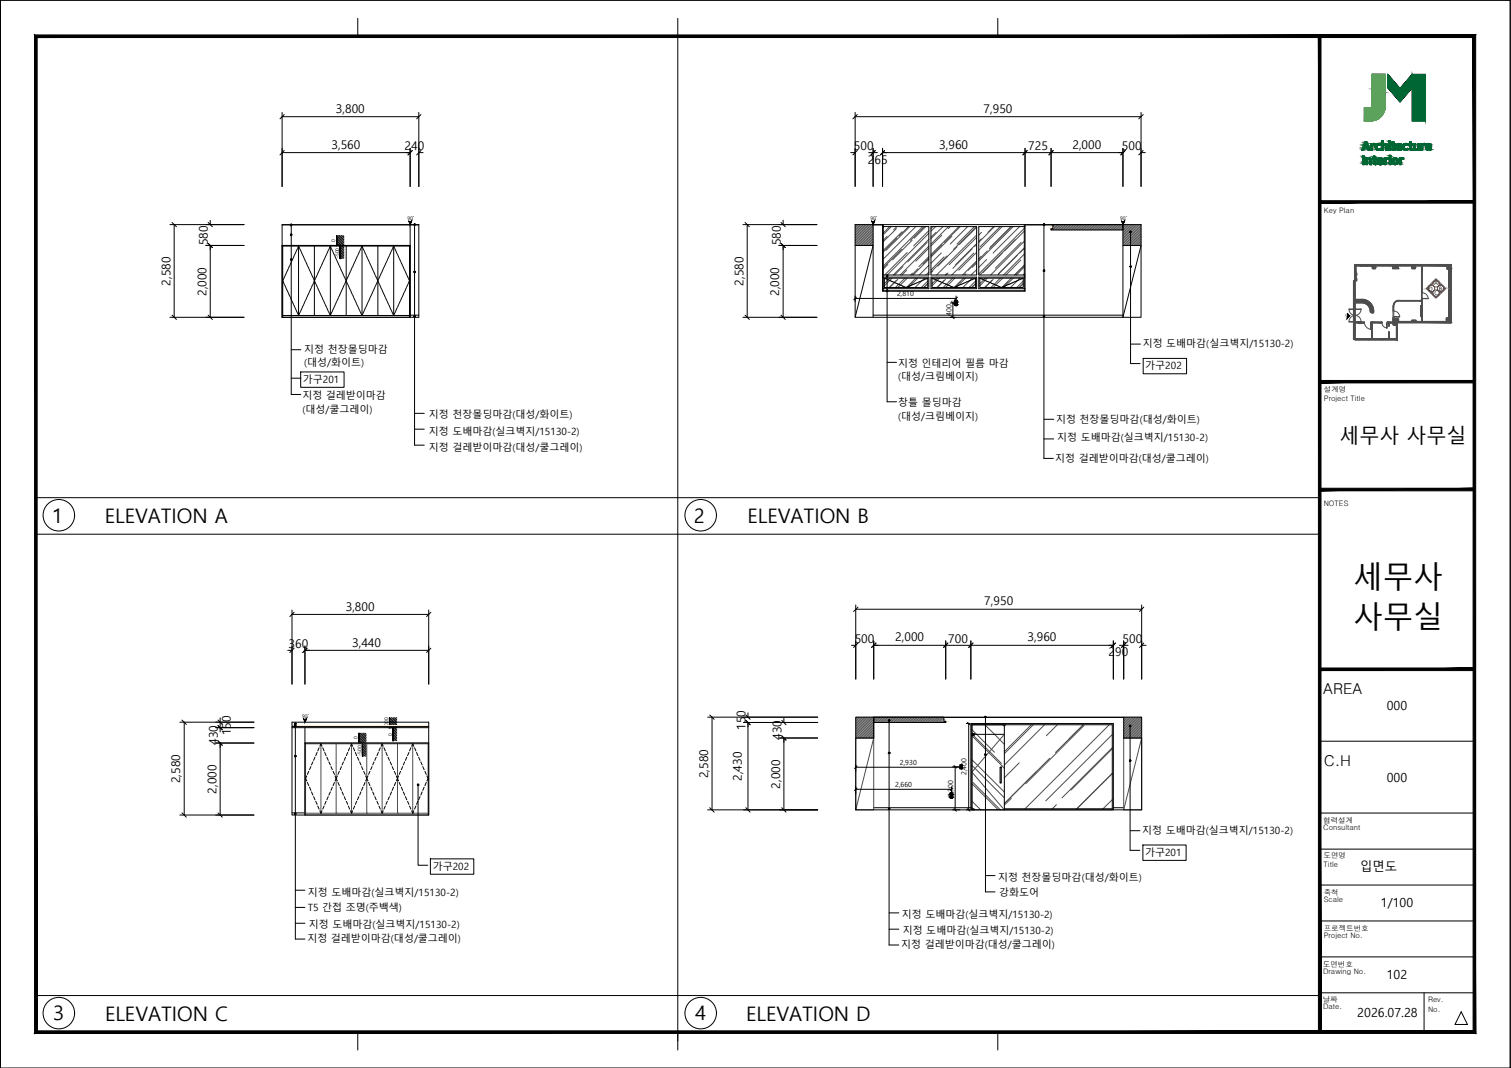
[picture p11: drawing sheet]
<svg xmlns="http://www.w3.org/2000/svg" width="420mm" height="297mm" viewBox="0 0 420 297" stroke-linecap="round" stroke-linejoin="round" font-family="sans-serif">
<defs><g id="words">
<g font-size="8.3">
<text x="376.3" y="163.5">세무사</text>
<text x="376.3" y="174.7">사무실</text>
</g>
<g font-size="5.6">
<text x="372.4" y="123.3">세무사 사무실</text>
<text x="14.5" y="145.5">1</text>
<text x="29.1" y="145.5">ELEVATION A</text>
<text x="193" y="145.5">2</text>
<text x="207.9" y="145.5">ELEVATION B</text>
<text x="14.8" y="283.8">3</text>
<text x="29.2" y="284">ELEVATION C</text>
<text x="193.3" y="283.8">4</text>
<text x="207.5" y="284">ELEVATION D</text>
</g>
<g font-size="4.2">
<text x="367.9" y="193.1">AREA</text>
<text x="368.1" y="213">C.H</text>
</g>
<g font-size="3.5">
<text x="385.6" y="197.4">000</text>
<text x="385.6" y="217.4">000</text>
<text x="378.1" y="242.4">입면도</text>
<text x="384" y="252.2">1/100</text>
<text x="385.6" y="272.4">102</text>
<text x="377.4" y="282.9">2026.07.28</text>
</g>
<g font-size="3.3">
<text x="93.4" y="31.4">3,800</text>
<text x="273.5" y="31.4">7,950</text>
<text x="92.2" y="41.4">3,560</text>
<text x="112.5" y="41.8">240</text>
<text x="237.4" y="41.8">500</text>
<text x="261.2" y="41.4">3,960</text>
<text x="285.9" y="41.8">725</text>
<text x="298.2" y="41.4">2,000</text>
<text x="312" y="41.8">500</text>
<text x="241.3" y="45.5">265</text>
<text x="57.8" y="68.2" transform="rotate(-90 57.8 68.2)">580</text>
<text x="217.1" y="68.2" transform="rotate(-90 217.1 68.2)">580</text>
<text x="47.4" y="79.4" transform="rotate(-90 47.4 79.4)">2,580</text>
<text x="57.4" y="82.3" transform="rotate(-90 57.4 82.3)">2,000</text>
<text x="206.7" y="79.4" transform="rotate(-90 206.7 79.4)">2,580</text>
<text x="216.7" y="82.3" transform="rotate(-90 216.7 82.3)">2,000</text>
<text x="96.1" y="169.8">3,800</text>
<text x="273.7" y="168.4">7,950</text>
<text x="97.9" y="179.8">3,440</text>
<text x="237.7" y="178.8">500</text>
<text x="248.9" y="178.4">2,000</text>
<text x="263.7" y="178.8">700</text>
<text x="285.7" y="178.4">3,960</text>
<text x="312.2" y="178.8">500</text>
<text x="80.2" y="180.2">360</text>
<text x="308.2" y="182.5">290</text>
<text x="207.3" y="203.1" transform="rotate(-90 207.3 203.1)">150</text>
<text x="60.5" y="207.2" transform="rotate(-90 60.5 207.2)">430</text>
<text x="64.2" y="204.5" transform="rotate(-90 64.2 204.5)">150</text>
<text x="217.3" y="205.8" transform="rotate(-90 217.3 205.8)">430</text>
<text x="50.1" y="217.8" transform="rotate(-90 50.1 217.8)">2,580</text>
<text x="60.2" y="220.8" transform="rotate(-90 60.2 220.8)">2,000</text>
<text x="196.9" y="216.4" transform="rotate(-90 196.9 216.4)">2,580</text>
<text x="206.3" y="217.2" transform="rotate(-90 206.3 217.2)">2,430</text>
<text x="216.9" y="219.3" transform="rotate(-90 216.9 219.3)">2,000</text>
</g>
<g font-size="2.8">
<text x="84.6" y="98.2">지정 천장몰딩마감</text>
<text x="84.6" y="101.9">(대성/화이트)</text>
<text x="317.8" y="96.6">지정 도배마감(실크벽지/15130-2)</text>
<text x="84.2" y="106.6">가구201</text>
<text x="249.7" y="102.1">지정 인테리어 필름 마감</text>
<text x="249.8" y="105.8">(대성/크림베이지)</text>
<text x="318.5" y="102.7">가구202</text>
<text x="84.1" y="111.1">지정 걸레받이마감</text>
<text x="249.8" y="113.1">창틀 몰딩마감</text>
<text x="84.1" y="114.8">(대성/쿨그레이)</text>
<text x="119.3" y="116.3">지정 천장몰딩마감(대성/화이트)</text>
<text x="249.8" y="116.7">(대성/크림베이지)</text>
<text x="293.7" y="117.5">지정 천장몰딩마감(대성/화이트)</text>
<text x="119.3" y="121.1">지정 도배마감(실크벽지/15130-2)</text>
<text x="119.3" y="125.5">지정 걸레받이마감(대성/쿨그레이)</text>
<text x="294" y="122.8">지정 도배마감(실크벽지/15130-2)</text>
<text x="293.4" y="128.4">지정 걸레받이마감(대성/쿨그레이)</text>
<text x="317.6" y="232">지정 도배마감(실크벽지/15130-2)</text>
<text x="318.4" y="238.1">가구201</text>
<text x="120.3" y="242">가구202</text>
<text x="277.5" y="245.1">지정 천장몰딩마감(대성/화이트)</text>
<text x="85.6" y="249.1">지정 도배마감(실크벽지/15130-2)</text>
<text x="277.8" y="249.3">강화도어</text>
<text x="85.6" y="253.3">T5 간접 조명(주백색)</text>
<text x="250.8" y="255.4">지정 도배마감(실크벽지/15130-2)</text>
<text x="85.5" y="262.1">지정 걸레받이마감(대성/쿨그레이)</text>
<text x="85.9" y="258">지정 도배마감(실크벽지/15130-2)</text>
<text x="250.6" y="263.8">지정 걸레받이마감(대성/쿨그레이)</text>
<text x="251" y="259.7">지정 도배마감(실크벽지/15130-2)</text>
</g>
<g font-size="2.1">
<text x="368.1" y="59.4">Key Plan</text>
<text x="368.1" y="111.6">Project Title</text>
<text x="368.1" y="109">설계명</text>
<text x="368.1" y="140.7">NOTES</text>
<text x="368" y="228.8">협력설계</text>
<text x="368" y="230.9">Consultant</text>
<text x="368" y="238.7">도면명</text>
<text x="368" y="241.2">Title</text>
<text x="368.1" y="250.9">Scale</text>
<text x="368.1" y="248.9">축척</text>
<text x="368.1" y="260.9">Project No.</text>
<text x="368.1" y="258.9">프로젝트번호</text>
<text x="367.9" y="268.8">도면번호</text>
<text x="367.9" y="270.9">Drawing No.</text>
<text x="367.8" y="278.7">날짜</text>
<text x="367.9" y="280.7">Date.</text>
<text x="397.1" y="281.4">No.</text>
<text x="397.1" y="278.8">Rev.</text>
</g>
<g font-size="1.9">
<text x="249.4" y="82.4">2,810</text>
<text x="264.6" y="87.8" transform="rotate(-90 264.6 87.8)">400</text>
<text x="250.2" y="212.8">2,930</text>
<text x="268.8" y="215.6" transform="rotate(-90 268.8 215.6)">2,400</text>
<text x="248.9" y="218.9">2,660</text>
<text x="265" y="221.7" transform="rotate(-90 265 221.7)">1,200</text>
</g>
<g font-size="1.7">
<text x="397.3" y="80.9">D</text>
<text x="398.8" y="79.4">A</text>
<text x="398.9" y="82.1">C</text>
<text x="400" y="80.9">B</text>
</g>
<g font-size="1.4">
<text x="113.3" y="61.2">90˚</text>
<text x="242" y="61.2">90˚</text>
<text x="311.5" y="61.2">90˚</text>
<text x="93.2" y="67.2" transform="rotate(-90 93.2 67.2)">0</text>
<text x="94.3" y="71.8" transform="rotate(-90 94.3 71.8)">-500</text>
<text x="84" y="199.7">90˚</text>
<text x="107.9" y="202.6" transform="rotate(-90 107.9 202.6)">2000</text>
<text x="99.4" y="205.6" transform="rotate(-90 99.4 205.6)">0</text>
<text x="109" y="204.6" transform="rotate(-90 109 204.6)">0</text>
<text x="100.5" y="210.2" transform="rotate(-90 100.5 210.2)">-500</text>
</g>
<text font-size=".5" x="374.5" y="88.2" transform="rotate(-90 374.5 88.2)">ENT</text>
</g></defs>
<!-- layer: 01.HAT -->
<g fill="none" stroke="#4d4d4d" stroke-width=".28">
<path d="M237.8 62.5h.1M238.3 62.5l-.5 .5M238.7 62.5l-.9 .9M239.2 62.5l-1.4 1.4M239.6 62.5l-1.8 1.8M240.1 62.5l-2.3 2.3M240.5 62.5l-2.7 2.7M241 62.5l-3.2 3.1M241.4 62.5l-3.6 3.6M241.9 62.5l-4.1 4.1M242.3 62.5l-4.5 4.5M242.8 62.5l-5 5"/>
<path d="M242.8 62.9l-5 5M242.8 63.4l-4.9 4.9M242.8 63.8l-4.5 4.5M242.8 64.2l-4 4.1M242.8 64.7l-3.6 3.6M242.8 65.1l-3.2 3.2M242.8 65.6l-2.7 2.7M242.8 66.1l-2.3 2.2M242.8 66.5l-1.8 1.8M242.8 67l-1.3 1.3M242.8 67.4l-.9 .9M242.8 67.8l-.4 .5"/>
<path d="M245.8 63l-.2 .2M246.7 65.7l-1.1 1.1M246.9 73.6l-1.3 1.2M247.4 63l-1.8 1.8M247.4 77.4l-1.5 1.5M247.9 63l-2.1 2.1M248 77.4l-2.1 2.1M249.3 78l-2 2M249.3 63.6l-3.7 3.6M249.4 63l-.9 .9M249.4 66.2l-3.8 3.8M249.6 77.7l-2.2 2.3"/>
<path d="M250.7 69.4l-5.1 5.1M250.8 64.5l-5.2 5.1M251.1 74.2l-2.3 2.3M251.6 77.4l-2.6 2.6M252.1 75.1l-1.3 1.4M252.3 77.4l-2.7 2.6M252.3 70.2l-6.3 6.3M252.6 63l-2.6 2.6M253 63l-6.7 6.7M253.6 66.8l-5.4 5.4M253.7 76l-.5 .5M253.8 78.3l-1.6 1.7"/>
<path d="M254.6 63l-9 9M254.7 77.4l-2.6 2.6M255.2 77.4l-2.6 2.6M255.2 74.7l-1.7 1.8M256.6 63l-11 11M257 63l-3.8 3.8M257.1 77.4l-2.6 2.6M257.4 63l-3.2 3.2M257.8 67.4l-5.4 5.4M258 78.2l-1.8 1.8M258 78.9l-1.1 1.1M258.3 64.9l-11.6 11.6"/>
<path d="M258.3 68.5l-8 8M258.3 72.1l-4.4 4.4M258.3 75.7l-.8 .8M258.3 71.7l-1.7 1.7M258.3 64.2l-4.3 4.2M258.3 66.6l-9.9 9.9M258.3 69l-3.6 3.6M258.3 71.4l-2.8 2.8M258.3 73.8l-2.7 2.7M258.3 76.2l-.3 .3M259.4 75.3l-.5 .6M259.5 63l-.6 .6"/>
<path d="M260.2 63l-1.3 1.3M260.3 64.6l-1.4 1.4M260.7 77.4l-1.5 1.5M261.3 77.4l-2.1 2.1M261.7 70.3l-2.8 2.9M261.9 65.4l-3 3M262 68l-3.1 3.1M262.2 63l-3.3 3.4M262.5 71.4l-3.6 3.7M262.6 78l-2.1 2M262.9 77.7l-2.3 2.3M263.2 76.1l-.4 .4"/>
<path d="M263.3 71.2l-4.4 4.4M263.6 75.9l-.5 .6M263.7 63l-4.8 4.9M264.2 63l-.5 .6M264.7 65.7l-5.8 5.8M264.9 77.4l-2.6 2.6M265.5 77.4l-2.6 2.6M266.1 68.6l-5.3 5.4M266.7 63l-7.8 7.8M267 63l-4.4 4.4M267.1 78.3l-1.7 1.7M267.9 77.4l-2.6 2.6"/>
<path d="M268.5 77.4l-2.6 2.6M268.6 76.1l-.3 .4M269.1 63l-4.9 4.8M270.3 77.4l-2.5 2.6M270.3 69.2l-5.3 5.4M270.8 70.4l-6.1 6.1M270.9 63l-4.8 4.9M271.3 78.2l-1.8 1.8M271.3 78.9l-1.1 1.1M271.3 78.9l-1.2 1.1M271.4 65.6l-11 10.9M271.5 63l-6.4 6.4"/>
<path d="M271.6 66l-7.7 7.6M271.6 73.2l-1.2 1.1M271.6 63.2l-4.9 4.8M271.6 68l-.7 .6M271.6 72.8l-2.4 2.4M271.6 67.8l-5.9 5.8M271.6 70.2l-5 5M271.6 72.6l-3.9 3.9M271.6 75l-1.6 1.5M272.8 71.3l-.6 .7M272.9 66.4l-.7 .8M272.9 64.6l-.7 .8"/>
<path d="M273.9 63v.1M274 77.4l-1.5 1.5M274.4 72.2l-2.2 2.2M274.5 77.4l-2 2.1M274.5 69.8l-2.3 2.4M275.8 78l-2 2M276.2 77.7l-2.3 2.3M276.3 63l-1.6 1.6M276.5 63l-4.3 4.4M278.1 77.4l-2.6 2.6M278.1 63l-5.6 5.6M278.7 63l-6.5 6.6"/>
<path d="M278.7 70.4l-5.4 5.4M278.8 77.4l-2.6 2.6M280.3 78.3l-1.6 1.7M281.1 63l-5.8 5.8M281.2 77.4l-2.6 2.6M281.3 63l-6.2 6.2M281.7 77.4l-2.6 2.6M281.7 63l-9.5 9.6M282.4 66.6l-9.9 9.9M282.9 71l-5.4 5.4M283.5 63l-7.4 7.4M283.6 77.4l-2.6 2.6"/>
<path d="M283.8 72.3l-4.1 4.2M283.9 67.4l-7.1 7.2M284.5 78.2l-1.8 1.8M284.5 78.9l-1 1.1M284.5 78.9l-1.1 1.1M284.8 74.3l-2.2 2.2M284.8 63.5l-12.6 12.7M284.8 67.1l-9.3 9.4M284.8 70.7l-5.7 5.8M284.8 64.3l-5.5 5.5M284.8 69.1l-1.3 1.3M284.8 73.9l-2.6 2.6"/>
<path d="M284.8 68.9l-7.2 7.2M284.8 73.7l-2.7 2.8M284.8 76.1l-.3 .4M292.3 63.7h.1M293 62.5l-.2 .3M293.5 62.5l-.7 .7M294 62.5l-1.6 1.5M294.4 62.5l-1.5 1.5M294.9 62.5l-1.6 1.5M295.3 62.5l-1.5 1.5M295.7 62.5l-1.4 1.5M296.2 62.5l-1.5 1.5"/>
<path d="M296.6 62.5l-1.5 1.5M297.1 62.5l-1.5 1.5M297.6 62.5l-1.6 1.5M298 62.5l-1.5 1.5M298.4 62.5l-1.5 1.5M298.9 62.5l-1.5 1.5M299.3 62.5l-1.4 1.5M299.8 62.5l-1.5 1.5M300.2 62.5l-1.5 1.5M300.7 62.5l-1.5 1.5M301.1 62.5l-1.5 1.5M301.6 62.5l-1.5 1.5"/>
<path d="M302 62.5l-1.5 1.5M302.5 62.5l-1.5 1.5M302.9 62.5l-1.5 1.5M303.4 62.5l-1.5 1.5M303.8 62.5l-1.5 1.5M304.3 62.5l-1.5 1.5M304.7 62.5l-1.5 1.5M305.2 62.5l-1.5 1.5M305.6 62.5l-1.5 1.5M306.1 62.5l-1.5 1.5M306.5 62.5l-1.5 1.5M307 62.5l-1.5 1.5"/>
<path d="M307.4 62.5l-1.5 1.5M307.8 62.5l-1.4 1.5M308.3 62.5l-1.5 1.5M308.8 62.5l-1.5 1.5M309.2 62.5l-1.5 1.5M309.7 62.5l-1.6 1.5M310.1 62.5l-1.5 1.5M310.6 62.5l-1.5 1.5M311 62.5l-1.5 1.5M311.4 62.5l-1.4 1.5M311.9 62.5l-1.5 1.5M312.4 62.5l-1.5 1.5"/>
<path d="M312.8 62.5l-1.5 1.5M313.3 62.5l-1.6 1.5M313.7 62.5l-1.5 1.5M314.2 62.5l-1.9 1.8M314.6 62.5l-2.3 2.3M315 62.5l-2.7 2.8M315.5 62.5l-3.2 3.2M315.9 62.5l-3.6 3.7M316.4 62.5l-4.1 4.1M316.9 62.5l-4.6 4.5M317.3 62.5l-5 5M317.3 62.9l-5 5"/>
<path d="M317.3 63.4l-4.9 4.9M317.3 63.8l-4.5 4.5M317.3 64.3l-4 4M317.3 64.8l-3.6 3.5M317.3 65.2l-3.1 3.1M317.3 65.6l-2.7 2.7M317.3 66.1l-2.2 2.2M317.3 66.5l-1.7 1.8M317.3 67l-1.3 1.3M317.3 67.4l-.9 .9M317.3 67.9l-.4 .4M238.2 199.5l-.2 .2"/>
<path d="M238.7 199.5l-.7 .6M239.1 199.5l-1.1 1.1M239.6 199.5l-1.6 1.6M240 199.5l-2 2M240.5 199.5l-2.5 2.5M240.9 199.5l-2.9 2.9M241.3 199.5l-3.3 3.3M241.8 199.5l-3.8 3.8M242.3 199.5l-4.3 4.2M242.7 199.5l-4.7 4.7M243 199.6l-5 5M243.2 199.5l-.2 .2"/>
<path d="M243.7 199.5l-.7 .7M244.1 199.5l-1.1 1.1M244.6 199.5l-1.5 1.4M245 199.5l-1.5 1.4M245.5 199.5l-1.5 1.4M246 199.5l-1.6 1.4M246.4 199.5l-1.5 1.4M246.8 199.5l-1.5 1.4M247.3 199.5l-1.5 1.4M247.7 199.5l-1.4 1.4M248.2 199.5l-1.5 1.4M248.6 199.5l-1.5 1.4"/>
<path d="M249.1 199.5l-1.5 1.4M249.5 199.5l-1.5 1.4M250 199.5l-1.5 1.4M250.4 199.5l-1.5 1.4M250.9 199.5l-1.5 1.4M251.3 199.5l-1.5 1.4M251.8 199.5l-1.5 1.4M252.2 199.5l-1.5 1.4M252.7 199.5l-1.5 1.4M253.1 199.5l-1.5 1.4M253.6 199.5l-1.5 1.4M254 199.5l-1.5 1.4"/>
<path d="M254.5 199.5l-1.5 1.4M254.9 199.5l-1.5 1.4M255.4 199.5l-1.5 1.4M255.8 199.5l-1.5 1.4M256.3 199.5l-1.5 1.4M256.7 199.5l-1.5 1.4M257.2 199.5l-1.5 1.4M257.6 199.5l-1.5 1.4M258.1 199.5l-1.6 1.4M258.5 199.5l-1.5 1.4M259 199.5l-1.5 1.4M259.4 199.5l-1.5 1.4"/>
<path d="M259.8 199.5l-1.4 1.4M260.3 199.5l-1.5 1.4M260.8 199.5l-1.6 1.4M261.2 199.5l-1.5 1.4M261.7 199.5l-1.6 1.4M262.1 199.5l-1.5 1.4M262.5 199.5l-1.4 1.4M262.5 200l-1 .9M312.8 199.5l-.3 .3M313.2 199.5l-.7 .7M313.6 199.5l-1.1 1.1M314.1 199.5l-1.6 1.6"/>
<path d="M314.5 199.5l-2 2M315 199.5l-2.5 2.5M315.5 199.5l-3 2.9M315.9 199.5l-3.4 3.4M316.4 199.5l-3.9 3.8M316.8 199.5l-4.3 4.3M317.2 199.5l-4.7 4.7M317.5 199.7l-5 5M84.8 206.7h34.4v20h-34.4zM84.8 206.9h34.4M85 206.7v20M89.2 206.9v19.3"/>
<path d="M93.5 206.9v19.3M97.7 206.9v19.3M102 206.9v19.3M106.3 206.9v19.3M110.5 206.9v19.3M114.8 206.9v19.3M119 206.7v20M243 200.1l-5 5M243 200.6l-4.7 4.7M243 201l-4.3 4.3M243 201.5l-3.9 3.8M243 201.9l-3.4 3.4"/>
<path d="M243 202.3l-2.9 3M243 202.8l-2.5 2.5M243 203.2l-2 2.1M243 203.7l-1.6 1.6M243 204.1l-1.1 1.2M243 204.6l-.7 .7M243 205l-.3 .3M262.5 200.4l-.5 .5M262.7 200.6l-.3 .3M263 200.8l-.2 .1M270.3 202.9l6.2 6.3M270.3 212.9l9 9"/>
<path d="M270.3 204.6l9 9M270.3 211.3l9 9M270.3 218l7.3 7.2M270.6 217.7l7.6 7.5M270.6 204.5l7.9 7.8M273.9 201.6l5.4 5.4M278.8 201.6l.5 .4M279.3 204.2l-9 10.5 9 10.5M279.6 201.6l-.3 .2M279.7 201.6l-.4 .4M283.4 212.2l-4.1 4.1M286.8 201.6l-7.5 7.5"/>
<path d="M287.3 201.6l-8 8M290.4 201.6l-11.1 11.2M291.9 210.9l-12.6 12.6 8.8-8.8M294 201.6l-3 3M301.2 201.6l-7.7 7.7M301.4 201.8l-16.2 16.2M308.4 201.6l-23.4 23.3M309.3 204.3l-18.5 18.4M309.3 215.1l-9.9 9.8M309.3 208.3l-11.5 11.4M309.3 208l-14 13.9M309.3 215.2l-9.8 9.7"/>
<path d="M317.5 200.1l-5 5M317.5 200.6l-4.7 4.7M317.5 201l-4.3 4.3M317.5 201.5l-3.8 3.8M317.5 201.9l-3.3 3.4M317.5 202.4l-2.9 2.9M317.5 202.8l-2.5 2.5M317.5 203.3l-2 2M317.5 203.7l-1.6 1.6M317.5 204.2l-1.1 1.1M317.5 204.6l-.7 .7M317.5 205l-.2 .3"/>
<path d="M85 226.2h34M89.2 226.2h.1M93.5 226.2h.1M97.7 226.2h.1M102 226.2h.1M106.3 226.2h.1M110.5 226.2h.1M114.8 226.2h.1M270.3 222.8l2.4 2.4M270.3 224.6l.4 .4M281.2 222l-1.9 1.9M293.8 223.8l-1.2 1.1"/>
<path d="M309.3 222.4l-2.6 2.5"/>
</g>
<g fill="none" stroke="#000" stroke-width=".28">
<path d="M0 .1v296.9h419.9v-296.9h-419.9v296.9M99.5 5.1v5M188.5 5.1v5M277.5 5.1v5M419.9 .1v296.9M379.6 39.4h.4l.8 2.4a.43 .43 0 0 1-.4-.1 .43 .43 0 0 1-.1-.5l-.5-.1a.45 .45 0 0 0-.5 .1 .45 .45 0 0 0-.1 .5l-.5 .1zM379.8 39.9l.3 .9h-.6zM381.1 39.9h.5v.3l.3-.3a.26 .26 0 0 1 .3 .1 .26 .26 0 0 1 0 .4 .26 .26 0 0 1-.4-.1l-.2 .3v.6a.35 .35 0 0 1 0 .5 .35 .35 0 0 1-.5 .1zM381.5 20.7h3.3a.4 .4 0 0 1 .5 .2 .4 .4 0 0 1-.1 .5v8.6l-.4 1.3-1.1 1.4-1 .6-1.5 .4h-1.5a.49 .49 0 0 1-.4-.3 .49 .49 0 0 1 .1-.5v-2.5a.32 .32 0 0 1 .1-.5 .32 .32 0 0 1 .4 .1h1.2l.4-.4zM384.2 39.2a.49 .49 0 0 1 .5 .3 .49 .49 0 0 1-.1 .5l.8-.1 .3 .3 .1 1.1a.28 .28 0 0 1-.1 .4 .28 .28 0 0 1-.4-.1 .28 .28 0 0 1 .1-.3v-.8l-.3-.3-.5 .3v.7a.35 .35 0 0 1 0 .5 .35 .35 0 0 1-.4 .1zM385.9 20.7v3.7l3.4 3.9 3.4-3.9-3.4 3.9-3.4-3.9v-3.7l3.4 3.9 3.4-3.9v3.7v-3.7l-3.4 3.9zM386.2 39.9a.38 .38 0 0 1 .5 .2 .38 .38 0 0 1-.1 .5v.8a.27 .27 0 0 1-.1 .3 .27 .27 0 0 1-.4-.1 .27 .27 0 0 1 .1-.3z"/>
<path d="M387.1 39.4h.1a.32 .32 0 0 1 .4 .1 .32 .32 0 0 1 0 .4 .27 .27 0 0 1 .4 0 .27 .27 0 0 1 0 .4h-.1a.35 .35 0 0 0-.4 .1 .35 .35 0 0 0 .1 .5v.4l.4 .1a.42 .42 0 0 1-.2 .4 .42 .42 0 0 1-.5-.1l-.2-.9a.3 .3 0 0 0 .1-.4 .3 .3 0 0 0-.4-.1v-.4h.3zM392 39.4a.32 .32 0 0 1 .4 .1 .32 .32 0 0 1 0 .4 .27 .27 0 0 1 .4 0 .27 .27 0 0 1 .1 .4h-.1a.35 .35 0 0 0-.5 .1 .35 .35 0 0 0 .1 .5v.4l.5 .1a.42 .42 0 0 1-.3 .4 .42 .42 0 0 1-.5-.1l-.1-.9a.3 .3 0 0 0 0-.4 .3 .3 0 0 0-.3-.1v-.4h.3zM392.7 20.7h3.7v13h-3.7zM393.1 39.9h.2a.47 .47 0 0 1 .3 .8v.6l.4 .1 .3-.3v-.6a.35 .35 0 0 1 0-.5 .35 .35 0 0 1 .4-.1v1.5a.24 .24 0 0 1-.1 .4 .24 .24 0 0 1-.3-.2l-.4 .2-.7-.2zM395.1 39.9h.4l.1 .3 .2-.3h.5l-.1 .4-.6 .2v.7a.35 .35 0 0 1 0 .5 .35 .35 0 0 1-.5 .1zM378.9 43.4h.1a.51 .51 0 0 1 .4 .3 .51 .51 0 0 1-.1 .5v1.2a.27 .27 0 0 1-.1 .4 .27 .27 0 0 1-.3-.1 .27 .27 0 0 1 0-.4zM379.8 43.9h.4v.2l.4-.2 .5 .1 .3 .3v1.1a.27 .27 0 0 1-.1 .4 .27 .27 0 0 1-.4-.1 .27 .27 0 0 1 .1-.4v-.9l-.3-.1-.4 .1-.1 .8a.34 .34 0 0 1 .1 .5 .34 .34 0 0 1-.4 .1zM381.9 43.5a.27 .27 0 0 1 .4 0 .27 .27 0 0 1 0 .3l.1 .1a.27 .27 0 0 1 .3 0 .27 .27 0 0 1 .1 .4h-.1a.33 .33 0 0 0-.4 .1 .33 .33 0 0 0 0 .4v.3a.27 .27 0 0 0 .1 .3 .27 .27 0 0 0 .4 0 .39 .39 0 0 1-.3 .4 .39 .39 0 0 1-.4-.1l-.2-1.1a.24 .24 0 0 0 0-.3 .24 .24 0 0 0-.3 0v-.4h.3zM382.7 40.1l.8-.2 .4 .2a.25 .25 0 0 1-.2 .3 .25 .25 0 0 1-.3-.1l-.5 .1v.8l.3 .2 .6-.1 .2 .3-1.1 .2-.5-.5v-.9zM383.2 44.1l1-.2 .4 .7a.34 .34 0 0 1-.1 .4 .34 .34 0 0 1-.4 0h-.3a.24 .24 0 0 0-.4 .1 .24 .24 0 0 0 .3 .3l.3 .1a.26 .26 0 0 1 .4-.2 .26 .26 0 0 1 .2 .3l-1 .2-.5-.3-.1-.9zM383.5 44.4l.5-.1 .2 .4h-.8zM384.9 43.9h.5v.3l.2-.3h.5l-.1 .4-.6 .1v1a.28 .28 0 0 1-.2 .4 .28 .28 0 0 1-.3-.1 .28 .28 0 0 1 0-.4z"/>
<path d="M386.3 43.9h.1a.45 .45 0 0 1 .4 .3 .45 .45 0 0 1 0 .5v.7a.28 .28 0 0 1-.2 .4 .28 .28 0 0 1-.3-.1 .28 .28 0 0 1 0-.4zM388.4 40.2l.4-.3h.7l.4 .7a.34 .34 0 0 1-.1 .5 .34 .34 0 0 1-.5-.1h-.7l.1 .3 .6 .1a.27 .27 0 0 1 .3-.1 .27 .27 0 0 1 .1 .4l-.7 .1-.6-.2-.2-.4zM388.7 40.4l.6-.2 .2 .5h-.9zM389.1 43.9h.5v.3l.2-.3h.5l-.1 .4-.6 .1v1a.28 .28 0 0 1-.2 .4 .28 .28 0 0 1-.4-.1 .28 .28 0 0 1 .1-.4zM390.3 40.1l.9-.2a.26 .26 0 0 1 .3 .1 .26 .26 0 0 1-.1 .4 .26 .26 0 0 1-.3-.1l-.5 .1-.1 .8 .3 .2 .6-.1 .2 .3-1 .2-.5-.5v-.8zM396.5 40.2l.5-.3h.6l.5 .7a.34 .34 0 0 1-.1 .5 .34 .34 0 0 1-.5-.1h-.3a.25 .25 0 0 0-.4 .2 .25 .25 0 0 0 .4 .2h.3a.25 .25 0 0 1 .3-.1 .25 .25 0 0 1 .2 .3l-.6 .2-.7-.2-.3-.4zM396.9 40.4h.7v.3h-.4a.21 .21 0 0 1-.3 0 .21 .21 0 0 1 0-.3zM399.3 77.6l2.6 2.6-2.6 2.6-2.6-2.6zM374.6 87.2l.7 .6-.7 .7v-.5h.3zM99.5 287v5M188.5 287v5M277.5 287v5"/>
<circle cx="386.4" cy="39.4" r=".28"/>
<circle cx="386.5" cy="43.4" r=".26"/>
<circle cx="387.9" cy="44.9" r=".53"/>
<circle cx="388" cy="44.9" r=".94"/>
</g>
<g fill="#000" stroke="#000" stroke-width=".28">
<path d="M374.9 87.8h.4l-.4 .5z"/>
<path d="M374.6 88v.5l.3-.5zM374.9 88l-.3 .5z"/>
<path d="M10.3 286.7l-.7 .7 400-.7zM9.6 287.4l400-.7 .7 .7zM409.6 10.4v276.3l.7 .7zM410.3 9.7v277.7l-.7-277zM10.3 10.4h399.3l.7-.7zM9.6 9.7h400.7l-400 .7zM9.6 9.7l.7 277v-276.3zM9.6 9.7l.7 277-.7 .7z"/>
<path d="M366.6 10.1v276.9h.7zM366.6 10.1h.7v276.9z"/>
</g>
<!-- layer: 01.TEXT -->
<g fill="#000" stroke="#000" stroke-width=".28">
<path d="M367 55.8v.7l43-.7zM367 56.5l43-.7v.7z"/>
<path d="M114.5 61.4l-.2 .4h-.3zM114 61.8v.7l.3-.7z"/>
<path d="M243.2 61.4l-.2 .4h-.2zM242.8 61.8v.7l.2-.7z"/>
<path d="M312.3 61.8l.4-.4-.2 .4zM312.3 61.8v.7l.2-.7z"/>
<path d="M367 105.8v.7l43-.7zM367 106.5l43-.7v.7z"/>
<path d="M367 135.8v.7l43-.7zM367 136.5l43-.7v.7z"/>
<path d="M84.8 200.3l.5-.5-.3 .5zM84.8 200.3v.6l.2-.6z"/>
<path d="M367 185.8v.7l43-.7zM367 186.5l43-.7v.7z"/>
</g>
<g fill="none" stroke="#000" stroke-width=".28">
<path d="M113.6 61.4l.4 .4 .5-.4-.5 1.1zM242.3 61.4l.5 .4 .4-.4-.4 1.1zM311.8 61.4l.5 .4 .4-.4-.4 1.1zM10 138.4h357M84.4 199.8l.4 .5 .5-.5-.5 1.1zM367 206.1h43M367 236.2h43M367 226.1h43M367 256.1h43M367 246.2h43M10 276.9h357M367 266.1h43"/>
<path d="M367 276.1h43M396 276.1v10.9M406.3 281.4l1.8 3.5h-3.5z"/>
</g>
<!-- layer: 0 -->
<g fill="none" stroke="#000" stroke-width=".28">
<path d="M188.5 10.1v279.4M79 31.9l-1.1 1.1M117.1 31.9l-1.2 1.1M238.4 31.9l-1.2 1.1M317.9 31.9l-1.2 1.1M79 41.9l-1.1 1.2M114.6 41.9l-1.1 1.2M117.1 41.9l-1.2 1.2M238.4 41.9l-1.2 1.2M243.4 41.9l-1.2 1.2M246 41.9l-1.2 1.2M285.6 41.9l-1.2 1.2"/>
<path d="M292.9 41.9l-1.2 1.2M312.9 41.9l-1.2 1.2M317.9 41.9l-1.2 1.2M47.8 61.9l1.3 1.2M57.9 67.7l1.2 1.2M57.9 61.9l1.2 1.2M78.4 62.5h38.1v25.8h-38.1zM78.4 68.4h35.6M78.4 68.3h35.6M78.6 68.3v20M81 62.6v47.1h2.7M83 68.4v19.3"/>
<path d="M87.4 68.4v19.3M91.9 68.4v19.3M96.3 68.4v19.3M100.7 68.4v19.3M105.1 68.4v19.3M109.5 68.4v19.3M113.9 68.3v20M114 62.5v25.8M115.3 62.5v61.3h2.7M207.2 61.9l1.2 1.2M217.2 61.9l1.2 1.2M217.2 67.7l1.2 1.2"/>
<path d="M237.8 68.3h5l-5 20M237.8 62.5h79.5v25.8h-79.5zM242.8 62.5v25.8M245.4 63h12.9v13.5h-12.9M245.4 77.1h12.9v3.2h-12.9M245.4 62.5v18.5h39.6v-18.5M245.6 62.5v18.4M245.9 77.4h12.1v2.6h-12.1zM246.7 76.7v35h2.6M258.9 63h12.7v13.5h-12.7zM258.9 77.1h12.7v3.2h-12.7zM259.2 77.4h12.1v2.6h-12.1z"/>
<path d="M272.5 77.4h12v2.6h-12zM284.8 62.5v18.4M285 63h-12.8v13.5h12.8M285 77.1h-12.8v3.2h12.8M290.3 62.5v65M292.3 62.5h20v1.5h-20v-.3M292.8 62.5v1.2h-.5v.3M312.3 62.5v25.8l5-20h-5M314.4 64.5v36.6h2.6M47.8 87.7l1.3 1.1M57.9 87.7l1.2 1.1M78.6 87.7h35.3"/>
<path d="M81 97.3h2.7M83 87.7h.1M87.4 87.7h.1M91.9 87.7h.1M96.3 87.7h.1M100.7 87.7h.1M105.1 87.7h.1M109.5 87.7h.1M207.2 87.7l1.2 1.1M217.2 87.7l1.2 1.1M238.1 82.7l-.7 .7M245.4 80.9h39.6"/>
<path d="M264.6 83.9l.7 .7M264.6 87.9l.7 .7M266.2 82.7l-.7 .7M314.4 95.7h2.7M317.9 99.7h12v4.3h-12zM81 105.2h2.7M83.6 103.4h12.1v4.3h-12.1zM115.3 115h2.7M115.3 119.4h2.7M246.7 100.8h2.6M290.3 116.6h2.7M290.2 127.5h2.7"/>
<path d="M290.3 122.1h2.7M10 148.6h357M81.8 170.3l-1.2 1.2M119.8 170.3l-1.2 1.2M238.6 178.8l-1.2 1.3M238.6 168.9l-1.2 1.2M243.6 178.8l-1.2 1.3M263.6 178.8l-1.2 1.3M270.6 178.8l-1.2 1.3M310.2 178.8l-1.2 1.3M313.1 178.8l-1.2 1.3M318.1 178.8l-1.2 1.3"/>
<path d="M318.1 168.9l-1.2 1.2M81.8 180.3l-1.2 1.2M85.4 180.3l-1.2 1.2M119.8 180.3l-1.2 1.2M197.4 198.9l1.2 1.2M207.4 198.9l1.2 1.2M238 199.5h79.5v25.7h-79.5zM243 199.5v5.8h-5M274 199.4v48.7h2.7M312.5 199.5v5.8h5M50.6 200.3l1.2 1.2M60.6 206.1l1.2 1.2"/>
<path d="M60.6 201.8l1.2 1.2M60.6 200.3l1.2 1.2M81.2 200.9h38v25.8h-38zM81.2 202.1h38M81.2 202.4h38M82.1 201.3v59.9h2.7M84.8 206.7h34.4M84.8 202.4v24.3M116.2 218.3v22.4h2.8M207.4 200.3l1.2 1.3M217.4 200.3l1.2 1.3M217.4 204.7l1.2 1.2"/>
<path d="M238.3 213l-.7 .7M238.3 219.2l-.7 .7M247.2 200.3v62.5h2.7M263 200.6v.3h-20v-1.4h19.5v1.1h.5v.3M264.9 219.2l-.7 .7M265.3 212.9l.6 .7M266.9 212.7h.8v1.2h-.8zM267.1 212.8h.4v.8h-.4zM267.6 213l-.7 .7M269 200.9l.7 .7M314.2 201.9v34.6h2.7M50.6 226.1l1.2 1.2"/>
<path d="M60.6 226.1l1.2 1.2M119.7 238.9h12v4.2h-12zM197.4 224.6l1.2 1.3M207.4 224.6l1.2 1.3M217.4 224.6l1.2 1.3M265.3 224.9l.6 .7M269 224.9l.7 .7M314.3 231h2.7M317.8 235h12v4.3h-12zM82.1 247.6h2.7M82.1 252.4h2.7M82.1 256.8h2.7"/>
<path d="M247.2 253.9h2.7M247.2 258.4h2.7M274 243.5h2.7"/>
<circle cx="16.4" cy="143.3" r="4.4"/>
<circle cx="194.8" cy="143.3" r="4.4"/>
<circle cx="16.4" cy="281.8" r="4.4"/>
<circle cx="194.8" cy="281.8" r="4.4"/>
</g>
<g fill="#006734" stroke="#006734" stroke-width=".28">
<path d="M385.9 20.7l3.2 3.7h-3.2z"/>
<path d="M392.7 20.7v3.7h-3.2z"/>
<path d="M386.1 24.6h6.4l-3.2 3.7z"/>
<path d="M382 39.9h.1z"/>
<path d="M382 40.3h.2z"/>
<path d="M383.1 39.9h.3z"/>
<path d="M383.4 40.3h.4z"/>
<path d="M383.3 41.4h.5z"/>
<path d="M382.6 41.6h1.4z"/>
<path d="M383.2 41.8h.2z"/>
<path d="M385 39.9h.3z"/>
<path d="M387.8 41.4h.2z"/>
<path d="M387.4 41.8h.5z"/>
<path d="M387.6 41.8h.2z"/>
<path d="M388.8 39.9h.5z"/>
<path d="M389.1 40.2h.7z"/>
<path d="M388.2 41h.5z"/>
<path d="M389.5 41.3h.2z"/>
<path d="M388.5 41.6h1.3z"/>
<path d="M388.8 41.8h.6z"/>
<path d="M389 41.8h.2z"/>
<path d="M390.8 39.9h.3z"/>
<path d="M391 41.4h.5z"/>
<path d="M390.8 41.8h.2z"/>
<path d="M392.6 41.4h.3z"/>
<path d="M392.3 41.8h.5z"/>
<path d="M392.4 41.8h.2z"/>
<path d="M393.6 41.8h.4z"/>
<path d="M395.6 40.2h.6z"/>
<path d="M396 40.3h.2z"/>
<path d="M397 39.9h.5z"/>
<path d="M397.3 40.2h.6z"/>
<path d="M397.7 41.3h.1z"/>
<path d="M396.7 41.6h1.2z"/>
<path d="M397 41.8h.6z"/>
<path d="M397.2 41.8h.2z"/>
<path d="M380.6 43.9h.3z"/>
<path d="M380.8 44.3h.5z"/>
<path d="M382.6 45.5h.2z"/>
<path d="M382.4 45.8h.1z"/>
<path d="M382.4 45.8h.2z"/>
<path d="M383.6 43.9h.4z"/>
<path d="M383.4 44h.9z"/>
<path d="M383.2 44.1h1.2z"/>
<path d="M383 44.5h.4z"/>
<path d="M383.3 45.7h1.2z"/>
<path d="M383.6 45.8h.5z"/>
<path d="M383.8 45.8h.2z"/>
<path d="M385.8 43.9h.2z"/>
<path d="M385.8 44.3h.2z"/>
<path d="M387.7 43.9h.5z"/>
<path d="M387.6 45.7h.8z"/>
<path d="M390 43.9h.1z"/>
<path d="M390 44.3h.2z"/>
<path d="M392.7 20.7l3.7 13v-13zM392.7 20.7l3.7 13h-3.7z"/>
<path d="M389.5 24.4l3 .2 .2-.2zM389.5 24.4l3 .2h-3.2z"/>
<path d="M385.9 24.4l3.4 .2-.2-.2zM385.9 24.4l3.4 .2h-3.2z"/>
<path d="M379.6 39.4h.4zM379.6 39.4h.4z"/>
<path d="M379.6 39.4h.4zM379.6 39.4h.4z"/>
<path d="M379.6 39.4l.5 .1zM379.6 39.4l.5 .1z"/>
<path d="M379.6 39.5l.5 .1zM379.6 39.5l.5 .1z"/>
<path d="M379.6 39.6l.6 .1-.1-.1zM379.6 39.6l.6 .1h-.7z"/>
<path d="M379.5 39.7l.7 .2v-.2zM379.5 39.7l.7 .2h-.8z"/>
<path d="M379.4 39.9h.4zM379.4 39.9h.4z"/>
<path d="M379.8 39.9h.4zM379.8 39.9h.4z"/>
<path d="M379.4 39.9h.4zM379.4 39.9h.4z"/>
<path d="M379.8 39.9h.4zM379.8 39.9h.4z"/>
<path d="M379.4 39.9h.4zM379.4 39.9h.4z"/>
<path d="M379.4 39.9h.4zM379.4 39.9h.4z"/>
<path d="M379.8 39.9l.4 .1zM379.8 39.9l.4 .1z"/>
<path d="M379.9 40l.4 .1zM379.9 40l.4 .1z"/>
<path d="M379.9 40.1h.4zM379.9 40.1h.4z"/>
<path d="M379.4 39.9l.3 .2 .1-.2zM379.4 39.9l.3 .2h-.4zM379.3 40.1h.4zM379.3 40.1h.4z"/>
<path d="M379.9 40.1l.4 .1zM379.9 40.1l.4 .1z"/>
<path d="M379.3 40.1h.4zM379.3 40.1l.4 .1zM379.3 40.2h.4zM379.3 40.2h.4z"/>
<path d="M379.9 40.2h.5zM379.9 40.2h.5z"/>
<path d="M379.3 40.2l.4 .1zM379.3 40.2l.4 .1z"/>
<path d="M379.9 40.2l.5 .1zM379.9 40.2l.5 .1z"/>
<path d="M379.3 40.3h.4zM379.3 40.3l.3 .1z"/>
<path d="M379.9 40.3l.5 .1zM379.9 40.3l.5 .1z"/>
<path d="M379.3 40.4l.3 .1zM379.3 40.4l.3 .1z"/>
<path d="M380 40.4l.4 .2v-.2zM380 40.4l.4 .2h-.4z"/>
<path d="M379.2 40.5h.4zM379.2 40.5l.4 .1z"/>
<path d="M380 40.6h.4zM380 40.6h.4z"/>
<path d="M379.2 40.6h.4zM379.2 40.6l.4 .1z"/>
<path d="M380 40.6l.5 .1zM380 40.6l.5 .1z"/>
<path d="M379.1 40.7h.5zM379.1 40.7h.4z"/>
<path d="M380.1 40.7h.4zM380.1 40.7h.4z"/>
<path d="M380.1 40.7l.4 .1zM380.1 40.7l.4 .1z"/>
<path d="M379.1 40.7l.4 .1zM379.1 40.7l.4 .1z"/>
<path d="M379.1 40.8l1.5 .2-.1-.2zM379.1 40.8l1.5 .2h-1.6z"/>
<path d="M379 41l1.7 .1zM379 41l1.7 .1z"/>
<path d="M380.2 41.1h.5zM380.2 41.1h.5z"/>
<path d="M379 41.1h.4zM379 41.1h.4z"/>
<path d="M380.2 41.1h.5zM380.2 41.1h.5z"/>
<path d="M379 41.1h.4zM379 41.1h.4z"/>
<path d="M380.2 41.1l.5 .1zM380.2 41.1l.5 .1z"/>
<path d="M379 41.1h.4zM379 41.1l.3 .1z"/>
<path d="M380.2 41.2h.5zM380.2 41.2h.5z"/>
<path d="M378.9 41.2h.4zM378.9 41.2h.4z"/>
<path d="M380.2 41.2l.5 .1zM380.2 41.2l.5 .1z"/>
<path d="M378.9 41.2l.4 .1zM378.9 41.2l.4 .1z"/>
<path d="M380.3 41.3l.5 .1zM380.3 41.3l.5 .1z"/>
<path d="M378.9 41.3h.4zM378.9 41.3l.4 .1z"/>
<path d="M380.3 41.4h.5zM380.3 41.4h.5z"/>
<path d="M378.9 41.4h.4zM378.9 41.4h.4z"/>
<path d="M380.3 41.4l.5 .2zM380.3 41.4l.5 .2z"/>
<path d="M378.8 41.4h.5zM378.8 41.4l.5 .2z"/>
<path d="M380.4 41.6h.4zM380.4 41.6h.4z"/>
<path d="M378.8 41.6h.5zM378.8 41.6h.5z"/>
<path d="M380.4 41.6l.5 .1zM380.4 41.6l.5 .1z"/>
<path d="M378.8 41.6h.5zM378.8 41.6l.4 .1z"/>
<path d="M380.4 41.7h.5zM380.4 41.7h.5z"/>
<path d="M378.8 41.7h.4zM378.8 41.7h.4z"/>
<path d="M380.4 41.7h.5zM380.4 41.7h.5z"/>
<path d="M378.8 41.7h.4zM378.8 41.7h.4z"/>
<path d="M380.4 41.7h.5zM380.4 41.7h.5z"/>
<path d="M378.8 41.7h.4zM378.8 41.7h.4z"/>
<path d="M380.4 41.7l.5 .1zM380.4 41.7l.5 .1z"/>
<path d="M378.8 41.7l.4 .1zM378.8 41.7l.4 .1z"/>
<path d="M380.4 41.8h.5zM380.4 41.8h.5z"/>
<path d="M378.8 41.8h.4zM378.7 41.8h.5z"/>
<path d="M380.4 41.8h.5zM380.4 41.8h.5z"/>
<path d="M378.7 41.8h.5zM378.7 41.8h.5z"/>
<path d="M382 39.9h.2zM382 39.9h.2z"/>
<path d="M382 39.9h.2zM381.9 39.9h.3z"/>
<path d="M381.9 39.9h.4zM381.8 39.9h.5z"/>
<path d="M381.8 39.9h.5zM381.8 39.9h.5zM381.8 39.9h.5zM381.8 39.9h.5z"/>
<path d="M381.1 39.9h.5zM381.1 39.9h.5zM381.1 39.9h.5zM381.1 39.9h.5zM381.1 39.9h.5zM381.1 39.9h.5z"/>
<path d="M381.8 39.9h.5zM381.8 39.9h.5z"/>
<path d="M381.1 39.9l.5 .1zM381.1 39.9l.5 .1zM381.1 40h.5zM381.1 40h.5z"/>
<path d="M381.8 39.9l.5 .1zM381.8 39.9l.5 .1zM381.7 40h.6zM381.7 40h.6z"/>
<path d="M381.1 40l.5 .1zM381.1 40l.5 .1z"/>
<path d="M381.7 40h.6zM381.7 40l.6 .1z"/>
<path d="M381.1 40.1h.5zM381.1 40.1h.5z"/>
<path d="M381.6 40.1l.7 .1zM381.6 40.1l.7 .1z"/>
<path d="M381.1 40.1l.5 .1zM381.1 40.1l.5 .1z"/>
<path d="M381.6 40.2h.7zM381.6 40.2h.6z"/>
<path d="M381.1 40.2h.5zM381.1 40.2h.5zM381.1 40.2h.5zM381.1 40.2h.5z"/>
<path d="M381.6 40.2h.6zM381.6 40.2h.6zM381.6 40.2h.6zM381.6 40.2h.6z"/>
<path d="M381.1 40.2h.5zM381.1 40.2h.5z"/>
<path d="M381.1 40.2h1.1zM381.1 40.2h1.1z"/>
<path d="M381.1 40.2l1.1 .1zM381.1 40.2l1.1 .1z"/>
<path d="M381.9 40.3h.3zM381.9 40.3h.3zM382 40.3h.2z"/>
<path d="M381.1 40.3h.7zM381.1 40.3h.8z"/>
<path d="M381.1 40.3h.7zM381.1 40.3h.7zM381.1 40.3h.7zM381.1 40.3h.7z"/>
<path d="M381.1 40.3h.7zM381.1 40.3l.6 .1z"/>
<path d="M381.1 40.4h.6zM381.1 40.4h.5z"/>
<path d="M381.1 40.4h.5zM381.1 40.4l.5 .1zM381.1 40.5h.5zM381.1 40.5h.5z"/>
<path d="M381.1 40.5h.5zM381.1 40.5h.5z"/>
<path d="M381.1 40.5h.5zM381.1 40.5l.5 .2zM381.1 40.7h.5zM381.1 40.7h.5zM381.1 40.7h.5zM381.1 40.7h.5z"/>
<path d="M381.1 40.7h.5zM381.1 40.7h.5z"/>
<path d="M381.1 40.7l.5 .1zM381.1 40.7l.5 .1z"/>
<path d="M381.1 40.8h.5zM381.1 40.8h.5zM381.1 40.8h.5zM381.1 40.8h.5z"/>
<path d="M381.1 40.8l.5 .2v-.2zM381.1 40.8l.5 .2h-.5z"/>
<path d="M381.1 41l.5 .2v-.2zM381.1 41l.5 .2h-.5z"/>
<path d="M381.1 41.2l.5 .2v-.2zM381.1 41.2l.5 .2h-.5z"/>
<path d="M381.1 41.4h.5zM381.1 41.4h.5z"/>
<path d="M381.1 41.4l.5 .1zM381.1 41.4l.5 .1z"/>
<path d="M381.1 41.5l.5 .1zM381.1 41.5l.5 .1zM381.1 41.6h.5zM381.1 41.6h.5z"/>
<path d="M381.1 41.6l.5 .1zM381.1 41.6l.5 .1z"/>
<path d="M381.1 41.7h.5zM381.1 41.7h.5zM381.1 41.7h.5zM381.1 41.7h.5z"/>
<path d="M381.1 41.7l.5 .1zM381.1 41.7l.5 .1zM381.1 41.8h.5zM381.1 41.8h.5zM381.1 41.8h.5zM381.1 41.8h.5z"/>
<path d="M383.1 39.9h.4zM383.1 39.9h.4z"/>
<path d="M383.1 39.9h.4zM382.9 39.9h.6z"/>
<path d="M382.9 39.9h.7zM382.9 39.9h.7z"/>
<path d="M382.9 39.9l.8 .1zM382.8 40h.9zM382.8 40h.9zM382.8 40h.9z"/>
<path d="M382.8 40h1zM382.7 40h1.1z"/>
<path d="M382.7 40h1.1zM382.7 40h1.1z"/>
<path d="M382.7 40l1.2 .1zM382.7 40l1.2 .1z"/>
<path d="M382.7 40.1h1.2zM382.7 40.1h1.2zM382.7 40.1h1.2zM382.7 40.1h1.2z"/>
<path d="M382.7 40.1h1.2zM382.6 40.1h1.3z"/>
<path d="M382.6 40.1h1.3zM382.6 40.1l1.3 .1z"/>
<path d="M382.6 40.2h1.3zM382.6 40.2h1.2z"/>
<path d="M382.6 40.2h1.2zM382.6 40.2h1.2zM382.5 40.2h1.3zM382.5 40.2h1.3zM383.3 40.2h.5zM383.3 40.2h.5z"/>
<path d="M382.5 40.2h.7zM382.5 40.2h.8z"/>
<path d="M383.3 40.2h.5zM383.3 40.2l.5 .1zM383.4 40.3h.4z"/>
<path d="M382.5 40.2h.7zM382.5 40.2l.6 .1z"/>
<path d="M383.5 40.3h.3zM383.5 40.3h.3z"/>
<path d="M382.5 40.3h.6zM382.5 40.3h.5z"/>
<path d="M383.5 40.3h.3zM383.5 40.3h.3z"/>
<path d="M382.5 40.3h.5zM382.5 40.3l.5 .1z"/>
<path d="M383.6 40.3l.2 .1zM383.6 40.3l.2 .1z"/>
<path d="M382.5 40.4h.5zM382.5 40.4l.4 .1zM382.4 40.5h.5zM382.4 40.5h.5z"/>
<path d="M382.4 40.5h.5zM382.4 40.5h.5z"/>
<path d="M382.4 40.5l.5 .1zM382.4 40.5l.5 .1z"/>
<path d="M382.4 40.6h.5zM382.4 40.6h.5z"/>
<path d="M382.4 40.6l.5 .1zM382.4 40.6l.5 .1z"/>
<path d="M382.4 40.7h.5zM382.4 40.7h.5z"/>
<path d="M382.4 40.7h.4zM382.4 40.7h.4zM382.4 40.7h.4zM382.4 40.7h.4zM382.4 40.7h.4zM382.4 40.7h.5z"/>
<path d="M382.4 40.7l.4 .1zM382.4 40.7l.4 .1zM382.4 40.8h.4zM382.4 40.8h.4z"/>
<path d="M382.4 40.8h.4zM382.4 40.8h.4zM382.4 40.8h.4zM382.4 40.8h.4z"/>
<path d="M382.4 40.8l.4 .1zM382.4 40.8l.4 .1z"/>
<path d="M382.4 40.9h.4zM382.4 40.9h.4zM382.4 40.9h.4zM382.4 40.9h.4z"/>
<path d="M382.4 40.9l.4 .1zM382.4 40.9l.4 .1zM382.4 41h.4zM382.4 41h.4zM382.4 41h.4zM382.4 41h.4z"/>
<path d="M382.4 41h.5zM382.4 41h.5zM382.4 41h.5zM382.4 41h.5z"/>
<path d="M382.4 41l.5 .1zM382.4 41l.5 .1z"/>
<path d="M382.4 41.1h.5zM382.4 41.1h.5z"/>
<path d="M382.4 41.1l.5 .1zM382.4 41.1l.5 .1z"/>
<path d="M382.4 41.2l.5 .1zM382.4 41.2l.5 .1z"/>
<path d="M382.4 41.3h.5zM382.4 41.3h.5z"/>
<path d="M382.5 41.3h.4zM382.5 41.3h.4z"/>
<path d="M383.7 41.3l.1 .1zM383.5 41.4h.3z"/>
<path d="M382.5 41.3l.6 .1zM382.5 41.3l.6 .1z"/>
<path d="M382.5 41.4h.6zM382.5 41.4h.6z"/>
<path d="M383.5 41.4h.3zM383.5 41.4h.3z"/>
<path d="M382.5 41.4h.7zM382.5 41.4h.7z"/>
<path d="M383.5 41.4h.3zM383.3 41.4h.5zM383.3 41.4h.5z"/>
<path d="M382.5 41.4h.7zM382.5 41.4h.7z"/>
<path d="M383.3 41.4h.5zM383.3 41.4h.5z"/>
<path d="M382.5 41.4h.8zM382.5 41.4h.8z"/>
<path d="M382.5 41.4l1.4 .1zM382.5 41.4l1.4 .1zM382.6 41.5h1.3zM382.6 41.5h1.3z"/>
<path d="M382.6 41.5l1.4 .1zM382.6 41.5l1.4 .1zM382.6 41.6h1.4z"/>
<path d="M382.7 41.6h1.3zM382.7 41.6h1.2zM382.7 41.6h1.2zM382.7 41.6h1.2z"/>
<path d="M382.7 41.6h1.2zM382.7 41.6h1.1z"/>
<path d="M382.7 41.6h1.1zM382.7 41.6l1.1 .1z"/>
<path d="M382.8 41.7h1zM382.8 41.7h.9z"/>
<path d="M382.9 41.7h.8zM382.9 41.7h.8z"/>
<path d="M382.9 41.7h.8zM382.9 41.7l.7 .1z"/>
<path d="M383 41.8h.5zM383 41.8h.6z"/>
<path d="M383 41.8h.5zM383 41.8h.4zM383.2 41.8h.2zM383.2 41.8h.2z"/>
<path d="M384.2 39.2h.4zM384.2 39.2h.4z"/>
<path d="M384.2 39.2l.4 .1zM384.2 39.2l.4 .1zM384.2 39.3h.4zM384.2 39.3h.4zM384.2 39.3h.4zM384.2 39.3h.4z"/>
<path d="M384.2 39.3h.4zM384.2 39.3h.4z"/>
<path d="M384.2 39.3l.4 .1zM384.2 39.3l.4 .1z"/>
<path d="M384.2 39.4h.4zM384.2 39.4h.4zM384.2 39.4h.4zM384.2 39.4h.4z"/>
<path d="M384.2 39.4l.4 .1zM384.2 39.4l.4 .1z"/>
<path d="M384.2 39.5l.4 .1zM384.2 39.5l.4 .1z"/>
<path d="M384.2 39.6h.4zM384.2 39.6h.4z"/>
<path d="M384.2 39.6l.4 .2v-.2zM384.2 39.6l.4 .2h-.4z"/>
<path d="M384.2 39.8h.4zM384.2 39.8h.4z"/>
<path d="M385 39.9h.3zM384.9 39.9h.4z"/>
<path d="M384.9 39.9h.5zM384.9 39.9h.5z"/>
<path d="M384.9 39.9h.5zM384.8 39.9h.6z"/>
<path d="M384.2 39.8l.4 .1zM384.2 39.8l.4 .1z"/>
<path d="M384.8 39.9l.7 .1zM384.8 39.9l.7 .1z"/>
<path d="M384.8 40h.8zM384.7 40h.9zM384.7 40h.9zM384.7 40h.9z"/>
<path d="M384.2 39.9l.4 .1zM384.2 39.9l.4 .1z"/>
<path d="M384.2 40l.4 .1zM384.2 40l.4 .1zM384.2 40.1h.4zM384.2 40.1h.4z"/>
<path d="M384.7 40l.9 .1zM384.7 40l.9 .1z"/>
<path d="M384.6 40.1h1.1zM384.6 40.1h1.1z"/>
<path d="M384.2 40.1h.4zM384.2 40.1h.4z"/>
<path d="M384.6 40.1l1.1 .1zM384.6 40.1l1.1 .1zM384.6 40.2h1.1zM384.6 40.2h1.1z"/>
<path d="M384.2 40.1l.4 .1zM384.2 40.1l.4 .1z"/>
<path d="M384.2 40.2h1.5zM384.2 40.2h1.5z"/>
<path d="M385 40.2h.7zM385 40.2h.7z"/>
<path d="M384.2 40.2h.8zM384.2 40.2h.8z"/>
<path d="M384.2 40.2h.8zM384.2 40.2h.8z"/>
<path d="M385 40.2h.7zM385 40.2h.7z"/>
<path d="M384.2 40.2h.8zM384.2 40.2l.7 .1z"/>
<path d="M385 40.2l.7 .1zM385 40.2l.7 .1z"/>
<path d="M384.2 40.3h.7zM384.2 40.3h.7z"/>
<path d="M385.1 40.3h.6zM385.1 40.3h.6zM385.2 40.3h.5zM385.2 40.3h.5z"/>
<path d="M384.2 40.3h.7zM384.2 40.3h.6z"/>
<path d="M385.2 40.3l.5 .1zM385.2 40.3l.5 .1zM385.3 40.4h.4zM385.3 40.4h.4z"/>
<path d="M384.2 40.3h.6zM384.2 40.3l.5 .1z"/>
<path d="M384.2 40.4h.5zM384.2 40.4h.5z"/>
<path d="M385.3 40.4h.5zM385.3 40.4h.5z"/>
<path d="M385.3 40.4l.5 .1zM385.3 40.4l.5 .1z"/>
<path d="M384.2 40.4h.5zM384.2 40.4l.4 .1z"/>
<path d="M385.3 40.5h.5zM385.3 40.5h.5z"/>
<path d="M385.4 40.5l.4 .1zM385.4 40.5l.4 .1z"/>
<path d="M385.4 40.6h.4zM385.4 40.6h.4zM385.4 40.6h.4zM385.4 40.6h.4z"/>
<path d="M384.2 40.5l.4 .2v-.2zM384.2 40.5l.4 .2h-.4zM384.2 40.7h.4zM384.2 40.7h.4z"/>
<path d="M385.4 40.6l.4 .1zM385.4 40.6l.4 .1z"/>
<path d="M384.2 40.7h.4zM384.2 40.7h.4z"/>
<path d="M385.4 40.7h.4zM385.4 40.7h.4z"/>
<path d="M385.4 40.7l.4 .1zM385.4 40.7l.4 .1z"/>
<path d="M384.2 40.7l.4 .1zM384.2 40.7l.4 .1z"/>
<path d="M385.4 40.8h.4zM385.4 40.8h.4z"/>
<path d="M384.2 40.8l.4 .1zM384.2 40.8l.4 .1z"/>
<path d="M385.4 40.8l.4 .1zM385.4 40.8l.4 .1z"/>
<path d="M385.4 40.9l.4 .1zM385.4 40.9l.4 .1z"/>
<path d="M384.2 40.9l.4 .1zM384.2 40.9l.4 .1zM384.2 41h.4zM384.2 41h.4z"/>
<path d="M385.4 41l.4 .1zM385.4 41l.4 .1z"/>
<path d="M384.2 41l.4 .2v-.2zM384.2 41l.4 .2h-.4z"/>
<path d="M385.4 41.1l.4 .1zM385.4 41.1l.4 .1z"/>
<path d="M384.2 41.2h.4zM384.2 41.2h.4z"/>
<path d="M385.4 41.2l.4 .2v-.2zM385.4 41.2l.4 .2h-.4z"/>
<path d="M384.2 41.2l.4 .3v-.3zM384.2 41.2l.4 .3h-.4zM384.2 41.5h.4zM384.2 41.5h.4z"/>
<path d="M385.4 41.4l.4 .1zM385.4 41.4l.4 .1zM385.4 41.5h.4zM385.4 41.5h.4z"/>
<path d="M384.2 41.5l.4 .1zM384.2 41.5l.4 .1z"/>
<path d="M384.2 41.6h.4zM384.2 41.6h.4z"/>
<path d="M385.4 41.5l.4 .1zM385.4 41.5l.4 .1zM385.4 41.6h.4zM385.4 41.6h.4z"/>
<path d="M384.2 41.6h.4zM384.2 41.6h.4z"/>
<path d="M384.2 41.6l.4 .1zM384.2 41.6l.4 .1z"/>
<path d="M385.4 41.6l.4 .1zM385.4 41.6l.4 .1zM385.4 41.7h.4zM385.4 41.7h.4z"/>
<path d="M384.2 41.7h.4zM384.2 41.7h.4z"/>
<path d="M384.2 41.7h.4zM384.2 41.7h.4zM384.2 41.7h.4zM384.2 41.7h.4z"/>
<path d="M385.4 41.7h.4zM385.4 41.7h.4z"/>
<path d="M385.4 41.7l.4 .1zM385.4 41.7l.4 .1z"/>
<path d="M384.2 41.7l.4 .1zM384.2 41.7l.4 .1zM384.2 41.8h.4zM384.2 41.8h.4z"/>
<path d="M385.4 41.8h.4zM385.4 41.8h.4zM385.4 41.8h.4zM385.4 41.8h.4z"/>
<path d="M384.2 41.8h.4zM384.2 41.8h.4z"/>
<path d="M386.2 39.2h.4zM386.2 39.2h.4z"/>
<path d="M386.2 39.2l.4 .1zM386.2 39.2l.4 .1z"/>
<path d="M386.2 39.3l.4 .1v-.1zM386.2 39.3l.4 .1h-.4z"/>
<path d="M386.2 39.4l.4 .2v-.2zM386.2 39.4l.4 .2h-.4z"/>
<path d="M386.2 39.6l.4 .1zM386.2 39.6l.4 .1zM386.2 39.7h.4zM386.2 39.7h.4z"/>
<path d="M386.2 39.9h.4zM386.2 39.9h.4z"/>
<path d="M386.2 39.9l.4 .1zM386.2 39.9l.4 .1z"/>
<path d="M386.2 40l.4 .1zM386.2 40l.4 .1z"/>
<path d="M386.2 40.1l.4 .1zM386.2 40.1l.4 .1z"/>
<path d="M386.2 40.2l.4 .2v-.2zM386.2 40.2l.4 .2h-.4z"/>
<path d="M386.2 40.4l.4 .1zM386.2 40.4l.4 .1z"/>
<path d="M386.2 40.5l.4 .3v-.3zM386.2 40.5l.4 .3h-.4z"/>
<path d="M386.2 40.8l.4 .4v-.4zM386.2 40.8l.4 .4h-.4z"/>
<path d="M386.2 41.2l.4 .1v-.1zM386.2 41.2l.4 .1h-.4z"/>
<path d="M386.2 41.3l.4 .2zM386.2 41.3l.4 .2z"/>
<path d="M386.2 41.5l.4 .1zM386.2 41.5l.4 .1z"/>
<path d="M386.2 41.6l.4 .1zM386.2 41.6l.4 .1z"/>
<path d="M386.2 41.7l.4 .1zM386.2 41.7l.4 .1zM386.2 41.8h.4zM386.2 41.8h.4z"/>
<path d="M387.1 39.4l.5 .1zM387.1 39.4l.5 .1zM387.1 39.5h.5zM387.1 39.5h.5zM387.1 39.5h.5zM387.1 39.5h.5zM387.1 39.5h.5zM387.1 39.5h.5z"/>
<path d="M387.1 39.5h.5zM387.1 39.5h.5z"/>
<path d="M387.1 39.5l.5 .1zM387.1 39.5l.5 .1z"/>
<path d="M387.1 39.6h.5zM387.1 39.6h.5z"/>
<path d="M387.1 39.6l.5 .1zM387.1 39.6l.5 .1z"/>
<path d="M387.1 39.7h.5zM387.1 39.7h.5z"/>
<path d="M387.1 39.7l.5 .1zM387.1 39.7l.5 .1z"/>
<path d="M387.1 39.8l.5 .1zM387.1 39.8l.5 .1z"/>
<path d="M387.1 39.9h.5zM387.1 39.9h.5zM387.1 39.9h.5zM387.1 39.9h.5zM387.1 39.9h.5zM387.1 39.9h.5z"/>
<path d="M387.1 39.9h.5zM387.1 39.9h.5z"/>
<path d="M386.8 39.9h1.2zM386.8 39.9h1.2zM386.8 39.9h1.2zM386.8 39.9h1.2z"/>
<path d="M386.8 39.9l1.2 .1zM386.8 39.9l1.2 .1zM386.8 40h1.2zM386.8 40h1.2z"/>
<path d="M386.8 40h1.2zM386.8 40h1.2z"/>
<path d="M386.8 40l1.2 .1zM386.8 40l1.2 .1z"/>
<path d="M386.8 40.1l1.2 .1zM386.8 40.1l1.2 .1z"/>
<path d="M386.8 40.2h1.2zM386.8 40.2h1.2z"/>
<path d="M386.8 40.2h1.2zM386.8 40.2h1.2z"/>
<path d="M386.8 40.2l1.2 .1zM386.8 40.2l1.2 .1zM386.8 40.3h1.2zM386.8 40.3h1.2z"/>
<path d="M386.8 40.3h1.2zM386.8 40.3h1.2z"/>
<path d="M387.1 40.3h.5zM387.1 40.3h.5zM387.1 40.3h.5zM387.1 40.3h.5z"/>
<path d="M387.1 40.3h.5zM387.1 40.3h.5z"/>
<path d="M387.1 40.3l.5 .1zM387.1 40.3l.5 .1zM387.1 40.4h.5zM387.1 40.4h.5z"/>
<path d="M387.1 40.4l.5 .1zM387.1 40.4l.5 .1zM387.1 40.5h.5zM387.1 40.5h.5z"/>
<path d="M387.1 40.5h.5zM387.1 40.5h.5z"/>
<path d="M387.1 40.5l.5 .2v-.2zM387.1 40.5l.5 .2h-.5z"/>
<path d="M387.1 40.7l.5 .2v-.2zM387.1 40.7l.5 .2h-.5z"/>
<path d="M387.1 40.9l.5 .1zM387.1 40.9l.5 .1z"/>
<path d="M387.1 41h.5zM387.1 41h.5z"/>
<path d="M387.1 41l.5 .1zM387.1 41l.5 .1zM387.1 41.1h.5zM387.1 41.1h.5z"/>
<path d="M387.1 41.1l.5 .1zM387.1 41.1l.5 .1z"/>
<path d="M387.1 41.2h.5zM387.1 41.2h.5z"/>
<path d="M387.1 41.2l.5 .1zM387.1 41.2l.5 .1zM387.1 41.3h.5zM387.1 41.3h.5zM387.1 41.3h.5zM387.1 41.3h.5z"/>
<path d="M387.1 41.3h.5zM387.1 41.3h.5z"/>
<path d="M387.1 41.3h.5zM387.1 41.3h.5zM387.1 41.3h.5zM387.1 41.3h.5z"/>
<path d="M387.1 41.3l.5 .1zM387.1 41.3l.5 .1z"/>
<path d="M387.2 41.4h.5zM387.2 41.4h.5z"/>
<path d="M387.8 41.4h.2zM387.8 41.4h.2z"/>
<path d="M387.2 41.4h.6zM387.2 41.4h.6z"/>
<path d="M387.2 41.4h.8zM387.2 41.4h.8z"/>
<path d="M387.2 41.4l.8 .1zM387.2 41.4l.8 .1z"/>
<path d="M387.2 41.5h.8zM387.2 41.5h.8z"/>
<path d="M387.2 41.5l.9 .1zM387.2 41.5l.9 .1z"/>
<path d="M387.2 41.6l.9 .1zM387.2 41.6l.9 .1z"/>
<path d="M387.3 41.7h.8zM387.3 41.7h.8zM387.3 41.7h.8zM387.3 41.7h.8z"/>
<path d="M387.3 41.7h.8zM387.3 41.7h.8z"/>
<path d="M387.4 41.7h.7zM387.4 41.7l.5 .1zM387.4 41.8h.5z"/>
<path d="M387.5 41.8h.4zM387.5 41.8h.4z"/>
<path d="M387.6 41.8h.3zM387.6 41.8h.2z"/>
<path d="M388.8 39.9h.6zM388.7 39.9h.7zM388.7 39.9h.7zM388.7 39.9h.7z"/>
<path d="M388.7 39.9l.8 .1zM388.6 40h.9zM388.6 40h.9zM388.6 40h.9z"/>
<path d="M388.6 40h1zM388.5 40h1.1zM388.5 40h1.1zM388.5 40h1.1z"/>
<path d="M388.5 40l1.2 .1zM388.5 40l1.2 .1zM388.5 40.1h1.2zM388.5 40.1h1.2z"/>
<path d="M388.5 40.1l1.2 .1zM388.5 40.1l1.2 .1zM388.4 40.2h1.3zM388.4 40.2h1.3z"/>
<path d="M388.4 40.2h1.4zM388.4 40.2h1.4z"/>
<path d="M388.4 40.2h.6zM388.4 40.2h.7z"/>
<path d="M389.1 40.2h.7zM389.1 40.2h.7zM389.1 40.2h.7z"/>
<path d="M388.4 40.2h.5zM388.4 40.2h.6z"/>
<path d="M389.2 40.2l.6 .1zM389.2 40.2l.6 .1zM389.3 40.3h.5zM389.3 40.3h.5z"/>
<path d="M388.4 40.2h.5zM388.4 40.2l.4 .1zM388.3 40.3h.5zM388.3 40.3h.5z"/>
<path d="M389.3 40.3h.5zM389.3 40.3h.5z"/>
<path d="M388.3 40.3h.5zM388.3 40.3h.4z"/>
<path d="M389.3 40.3l.5 .1zM389.3 40.3l.5 .1zM389.4 40.4h.4zM389.4 40.4h.4z"/>
<path d="M388.3 40.3h.4zM388.3 40.3l.4 .1z"/>
<path d="M388.3 40.4h.4zM388.3 40.4h.4z"/>
<path d="M389.4 40.4h.4zM389.4 40.4h.4z"/>
<path d="M388.3 40.4h.4zM388.3 40.4l.4 .1z"/>
<path d="M389.4 40.4l.4 .1zM389.4 40.4l.4 .1zM389.5 40.5h.3zM389.5 40.5h.3z"/>
<path d="M388.3 40.5h.4zM388.3 40.5h.4z"/>
<path d="M388.2 40.5h.5zM388.2 40.5h.5z"/>
<path d="M389.5 40.5l.3 .1zM389.5 40.5l.3 .1z"/>
<path d="M389.5 40.6h.3zM389.5 40.6h.3z"/>
<path d="M388.2 40.5h.5zM388.2 40.5l.4 .1zM388.2 40.6h.4zM388.2 40.6h.4z"/>
<path d="M389.5 40.6h.4zM389.5 40.6h.4z"/>
<path d="M388.2 40.6l.4 .1zM388.2 40.6l.4 .1z"/>
<path d="M389.5 40.6l.4 .1zM389.5 40.6l.4 .1zM389.5 40.7h.4zM389.5 40.7h.4z"/>
<path d="M388.2 40.7h.4zM388.2 40.7h.4z"/>
<path d="M389.5 40.7h.4zM389.5 40.7h.4z"/>
<path d="M388.2 40.7h.5zM388.2 40.7h.5z"/>
<path d="M388.2 40.7h1.7zM388.2 40.7h1.7zM388.2 40.7h1.7zM388.2 40.7h1.7zM388.2 40.7h1.7zM388.2 40.7h1.7zM388.2 40.7h1.7zM388.2 40.7h1.7z"/>
<path d="M388.2 40.7l1.7 .1zM388.2 40.7l1.7 .1zM388.2 40.8h1.7zM388.2 40.8h1.7zM388.2 40.8h1.7zM388.2 40.8h1.7zM388.2 40.8h1.7zM388.2 40.8h1.7z"/>
<path d="M388.2 40.8h1.7zM388.2 40.8h1.7z"/>
<path d="M388.2 40.8h1.7zM388.2 40.8h1.7zM388.2 40.8h1.7zM388.2 40.8h1.7z"/>
<path d="M388.2 40.8l1.7 .1zM388.2 40.8l1.7 .1zM388.2 40.9h1.7zM388.2 40.9h1.7zM388.2 40.9h1.7zM388.2 40.9h1.7z"/>
<path d="M388.2 40.9l1.7 .1zM388.2 40.9l1.7 .1z"/>
<path d="M388.2 41h1.7zM388.2 41h1.7z"/>
<path d="M388.2 41h1.6zM388.2 41h1.7z"/>
<path d="M388.2 41h.4zM388.2 41h.5zM388.2 41h.5z"/>
<path d="M388.2 41l.5 .1zM388.2 41l.5 .1z"/>
<path d="M388.2 41.1l.5 .1zM388.2 41.1l.5 .1z"/>
<path d="M388.2 41.2h.5zM388.2 41.2h.5z"/>
<path d="M388.2 41.2l.5 .1zM388.2 41.2l.5 .1z"/>
<path d="M388.3 41.3h.4zM388.3 41.3h.4z"/>
<path d="M388.3 41.3l.5 .1zM388.3 41.3l.5 .1z"/>
<path d="M388.3 41.4h.6zM388.3 41.4h.6z"/>
<path d="M389.5 41.3l.2 .1zM389.4 41.4h.3z"/>
<path d="M388.3 41.4h.6zM388.3 41.4h.6z"/>
<path d="M389.4 41.4h.3zM389.2 41.4h.5z"/>
<path d="M388.3 41.4h.7zM388.3 41.4h.7z"/>
<path d="M389.2 41.4h.5zM389.1 41.4h.6z"/>
<path d="M388.4 41.4h.7zM388.4 41.4h.7z"/>
<path d="M388.4 41.4l1.4 .1zM388.4 41.4l1.4 .1zM388.4 41.5h1.4zM388.4 41.5h1.4z"/>
<path d="M388.4 41.5l1.4 .1zM388.4 41.5l1.4 .1z"/>
<path d="M388.5 41.6h1.3zM388.5 41.6h1.3zM388.5 41.6h1.3z"/>
<path d="M388.5 41.6h1.3zM388.5 41.6h1.2zM388.5 41.6h1.2zM388.5 41.6h1.2z"/>
<path d="M388.5 41.6h1.2zM388.5 41.6l1.1 .1z"/>
<path d="M388.6 41.7h1zM388.6 41.7h1z"/>
<path d="M388.6 41.7h1zM388.6 41.7h.9zM388.7 41.7h.8zM388.7 41.7h.8z"/>
<path d="M388.7 41.7h.8zM388.7 41.7l.7 .1zM388.8 41.8h.6z"/>
<path d="M388.9 41.8h.5zM388.9 41.8h.3z"/>
<path d="M390.8 39.9h.3zM390.7 39.9h.4z"/>
<path d="M390.7 39.9h.5zM390.7 39.9h.5z"/>
<path d="M390.7 39.9h.6zM390.7 39.9h.6z"/>
<path d="M390.6 39.9l.8 .1zM390.5 40h.9z"/>
<path d="M390.5 40h.9zM390.5 40h.9z"/>
<path d="M390.5 40h1zM390.4 40h1.1zM390.4 40h1.1zM390.4 40h1.1z"/>
<path d="M390.4 40l1.1 .1zM390.4 40l1.1 .1z"/>
<path d="M390.4 40.1h1.2zM390.4 40.1h1.2zM390.3 40.1h1.3zM390.3 40.1h1.3z"/>
<path d="M390.3 40.1h1.3zM390.3 40.1h1.3z"/>
<path d="M390.3 40.1h1.3zM390.3 40.1l1.2 .1z"/>
<path d="M390.3 40.2h1.2zM390.3 40.2h1.2z"/>
<path d="M390.2 40.2h1.3zM390.2 40.2h1.3zM390.2 40.2h1.3zM390.2 40.2h1.3z"/>
<path d="M390.9 40.2h.6zM390.9 40.2h.6z"/>
<path d="M390.2 40.2h.7zM390.2 40.2h.7z"/>
<path d="M391 40.2l.5 .1zM391 40.2l.5 .1z"/>
<path d="M391 40.3h.5zM391 40.3h.5z"/>
<path d="M390.2 40.2h.7zM390.2 40.2l.5 .1z"/>
<path d="M391.2 40.3h.3zM391.2 40.3h.3z"/>
<path d="M390.2 40.3h.5zM390.1 40.3h.6z"/>
<path d="M391.2 40.3h.3zM391.2 40.3h.3z"/>
<path d="M390.1 40.3h.6zM390.1 40.3l.6 .1z"/>
<path d="M391.2 40.3h.3zM391.2 40.3l.2 .1z"/>
<path d="M390.1 40.4h.6zM390.1 40.4l.5 .1zM390.1 40.5h.5zM390.1 40.5h.5z"/>
<path d="M390.1 40.5h.5zM390.1 40.5h.4z"/>
<path d="M390.1 40.5l.4 .1zM390.1 40.5l.4 .1z"/>
<path d="M390.1 40.6h.4zM390.1 40.6h.4z"/>
<path d="M390.1 40.6l.4 .1zM390.1 40.6l.4 .1z"/>
<path d="M390.1 40.7h.4zM390.1 40.7h.4zM390.1 40.7h.4zM390.1 40.7h.4zM390.1 40.7h.4zM390.1 40.7h.4zM390.1 40.7h.4zM390.1 40.7h.4z"/>
<path d="M390.1 40.7l.4 .1zM390.1 40.7l.4 .1zM390.1 40.8h.4zM390.1 40.8h.4z"/>
<path d="M390.1 40.8h.4zM390.1 40.8h.4zM390.1 40.8h.4zM390.1 40.8h.4z"/>
<path d="M390.1 40.8l.4 .1zM390.1 40.8l.4 .1z"/>
<path d="M390.1 40.9h.4zM390.1 40.9h.4zM390.1 40.9h.4zM390.1 40.9h.4z"/>
<path d="M390.1 40.9l.4 .1zM390.1 40.9l.4 .1zM390.1 41h.4zM390.1 41h.4zM390.1 41h.4zM390.1 41h.4z"/>
<path d="M390.1 41h.4zM390.1 41h.4zM390.1 41h.4zM390.1 41h.4z"/>
<path d="M390.1 41l.4 .1zM390.1 41l.4 .1z"/>
<path d="M390.1 41.1h.4zM390.1 41.1h.4z"/>
<path d="M390.1 41.1l.5 .1zM390.1 41.1l.5 .1z"/>
<path d="M390.1 41.2l.5 .1zM390.1 41.2l.5 .1z"/>
<path d="M390.1 41.3h.5zM390.1 41.3h.5z"/>
<path d="M390.1 41.3h.5zM390.1 41.3h.5z"/>
<path d="M391.3 41.3l.2 .1zM391.2 41.4h.3z"/>
<path d="M390.1 41.3l.6 .1zM390.1 41.3l.6 .1z"/>
<path d="M390.2 41.4h.6zM390.2 41.4h.6z"/>
<path d="M391.2 41.4h.3zM391.1 41.4h.4z"/>
<path d="M390.2 41.4h.7zM390.2 41.4h.7z"/>
<path d="M391.1 41.4h.4zM391 41.4h.5zM390.9 41.4h.6z"/>
<path d="M390.2 41.4h.7zM390.2 41.4h.7z"/>
<path d="M390.9 41.4h.6zM390.9 41.4h.6z"/>
<path d="M390.2 41.4h.7zM390.2 41.4h.7z"/>
<path d="M390.2 41.4l1.4 .1zM390.2 41.4l1.4 .1zM390.2 41.5h1.4zM390.2 41.5h1.4z"/>
<path d="M390.2 41.5l1.4 .1zM390.2 41.5l1.4 .1zM390.3 41.6h1.3zM390.3 41.6h1.3z"/>
<path d="M390.3 41.6h1.3zM390.3 41.6h1.3z"/>
<path d="M390.3 41.6h1.3zM390.3 41.6h1.3z"/>
<path d="M390.3 41.6h1.3zM390.3 41.6h1.2z"/>
<path d="M390.4 41.6h1.1zM390.4 41.6l1.1 .1z"/>
<path d="M390.4 41.7h1.1zM390.4 41.7h1z"/>
<path d="M390.5 41.7h.8zM390.5 41.7h.9z"/>
<path d="M390.5 41.7h.8zM390.5 41.7l.7 .1z"/>
<path d="M390.7 41.8h.5zM390.7 41.8h.5z"/>
<path d="M390.7 41.8h.5zM390.7 41.8h.4z"/>
<path d="M390.8 41.8h.2zM390.8 41.8h.3z"/>
<path d="M392 39.4l.4 .1zM392 39.4l.4 .1zM392 39.5h.4zM392 39.5h.4zM392 39.5h.4zM392 39.5h.4zM392 39.5h.4zM392 39.5h.4z"/>
<path d="M392 39.5h.4zM392 39.5h.4z"/>
<path d="M392 39.5l.4 .1zM392 39.5l.4 .1z"/>
<path d="M392 39.6h.4zM392 39.6h.4z"/>
<path d="M392 39.6l.4 .1zM392 39.6l.4 .1z"/>
<path d="M392 39.7h.4zM392 39.7h.4z"/>
<path d="M392 39.7l.4 .1zM392 39.7l.4 .1z"/>
<path d="M392 39.8l.4 .1zM392 39.8l.4 .1z"/>
<path d="M392 39.9h.4zM392 39.9h.4zM392 39.9h.4zM392 39.9h.4zM392 39.9h.4zM392 39.9h.4z"/>
<path d="M392 39.9h.4zM392 39.9h.4z"/>
<path d="M391.7 39.9h1.2zM391.7 39.9h1.2zM391.7 39.9h1.2zM391.7 39.9h1.2z"/>
<path d="M391.7 39.9l1.2 .1zM391.7 39.9l1.2 .1zM391.7 40h1.2zM391.7 40h1.2z"/>
<path d="M391.7 40h1.2zM391.7 40h1.2z"/>
<path d="M391.7 40l1.2 .1zM391.7 40l1.2 .1z"/>
<path d="M391.7 40.1l1.2 .1zM391.7 40.1l1.2 .1z"/>
<path d="M391.7 40.2h1.2zM391.7 40.2h1.2z"/>
<path d="M391.7 40.2h1.2zM391.7 40.2h1.2z"/>
<path d="M391.7 40.2l1.2 .1zM391.7 40.2l1.2 .1zM391.7 40.3h1.2zM391.7 40.3h1.2z"/>
<path d="M391.7 40.3h1.2zM391.7 40.3h1.2z"/>
<path d="M392 40.3h.4zM392 40.3h.4zM392 40.3h.4zM392 40.3h.4z"/>
<path d="M392 40.3h.4zM392 40.3h.4z"/>
<path d="M392 40.3l.4 .1zM392 40.3l.4 .1zM392 40.4h.4zM392 40.4h.4z"/>
<path d="M392 40.4l.4 .1zM392 40.4l.4 .1zM392 40.5h.4zM392 40.5h.4z"/>
<path d="M392 40.5h.4zM392 40.5h.4z"/>
<path d="M392 40.5l.4 .2v-.2zM392 40.5l.4 .2h-.4z"/>
<path d="M392 40.7l.4 .2v-.2zM392 40.7l.4 .2h-.4z"/>
<path d="M392 40.9l.4 .1zM392 40.9l.4 .1z"/>
<path d="M392 41h.4zM392 41h.4z"/>
<path d="M392 41l.4 .1zM392 41l.4 .1zM392 41.1h.4zM392 41.1h.4z"/>
<path d="M392 41.1l.4 .1zM392 41.1l.4 .1z"/>
<path d="M392 41.2h.4zM392 41.2h.4z"/>
<path d="M392 41.2l.4 .1zM392 41.2l.4 .1zM392 41.3h.4zM392 41.3h.4zM392 41.3h.4zM392 41.3h.4z"/>
<path d="M392 41.3h.4zM392 41.3h.4z"/>
<path d="M392 41.3h.4zM392 41.3h.4zM392 41.3h.4zM392 41.3h.4z"/>
<path d="M392 41.3l.4 .1zM392 41.3l.4 .1z"/>
<path d="M392 41.4h.5zM392 41.4h.5z"/>
<path d="M392.6 41.4h.3zM392.6 41.4h.3z"/>
<path d="M392 41.4h.6zM392 41.4h.6z"/>
<path d="M392 41.4h.9zM392 41.4h.9z"/>
<path d="M392 41.4l.9 .1zM392 41.4l.9 .1z"/>
<path d="M392 41.5h.9zM392 41.5h.9z"/>
<path d="M392 41.5l.9 .1zM392 41.5l.9 .1z"/>
<path d="M392 41.6l.9 .1zM392 41.6l.9 .1z"/>
<path d="M392.1 41.7h.8zM392.1 41.7h.8zM392.2 41.7h.7zM392.2 41.7h.7zM392.2 41.7h.7zM392.2 41.7h.7z"/>
<path d="M392.2 41.7h.7zM392.2 41.7l.6 .1zM392.3 41.8h.5z"/>
<path d="M392.3 41.8h.5zM392.3 41.8h.4z"/>
<path d="M392.4 41.8h.3zM392.4 41.8h.2z"/>
<path d="M394.3 39.9h.4zM394.3 39.9h.4z"/>
<path d="M393.1 39.9h.5zM393.1 39.9h.5zM393.1 39.9h.5zM393.1 39.9h.5z"/>
<path d="M394.3 39.9h.4zM394.3 39.9h.4zM394.3 39.9h.4zM394.3 39.9h.4z"/>
<path d="M394.3 39.9l.4 .1zM394.3 39.9l.4 .1z"/>
<path d="M393.1 39.9l.5 .1zM393.1 39.9l.5 .1zM393.1 40h.5zM393.1 40h.5z"/>
<path d="M394.3 40h.4zM394.3 40h.4z"/>
<path d="M394.3 40h.4zM394.3 40h.4z"/>
<path d="M393.1 40l.5 .1zM393.1 40l.5 .1zM393.1 40.1h.5zM393.1 40.1h.5z"/>
<path d="M394.3 40l.4 .1zM394.3 40l.4 .1z"/>
<path d="M394.3 40.1h.4zM394.3 40.1h.4z"/>
<path d="M393.1 40.1l.5 .1zM393.1 40.1l.5 .1zM393.1 40.2h.5zM393.1 40.2h.5z"/>
<path d="M394.3 40.1l.4 .1zM394.3 40.1l.4 .1z"/>
<path d="M394.3 40.2l.4 .1zM394.3 40.2l.4 .1z"/>
<path d="M394.3 40.3l.4 .2v-.2zM394.3 40.3l.4 .2h-.4z"/>
<path d="M393.1 40.2l.5 .3v-.3zM393.1 40.2l.5 .3h-.5z"/>
<path d="M394.3 40.5h.4zM394.3 40.5h.4z"/>
<path d="M394.3 40.5l.4 .2v-.2zM394.3 40.5l.4 .2h-.4z"/>
<path d="M393.1 40.5l.5 .3v-.3zM393.1 40.5l.5 .3h-.5z"/>
<path d="M394.3 40.7l.4 .1zM394.3 40.7l.4 .1z"/>
<path d="M393.1 40.8h.5zM393.1 40.8h.5z"/>
<path d="M393.1 40.8l.5 .1zM393.1 40.8l.5 .1z"/>
<path d="M394.3 40.8l.4 .1zM394.3 40.8l.4 .1z"/>
<path d="M393.1 40.9h.5zM393.1 40.9h.5z"/>
<path d="M394.3 40.9l.4 .1zM394.3 40.9l.4 .1z"/>
<path d="M393.1 40.9l.5 .1zM393.1 40.9l.5 .1z"/>
<path d="M394.3 41h.4zM394.3 41h.4zM394.3 41h.4zM394.3 41h.4z"/>
<path d="M393.1 41h.5zM393.1 41h.5z"/>
<path d="M393.1 41h.5zM393.1 41h.5zM393.1 41h.5zM393.1 41h.5z"/>
<path d="M394.3 41l.4 .1zM394.3 41l.4 .1z"/>
<path d="M393.1 41l.5 .1zM393.1 41l.5 .1z"/>
<path d="M393.1 41.1h.5zM393.1 41.1h.5z"/>
<path d="M394.3 41.1l.4 .1zM394.3 41.1l.4 .1z"/>
<path d="M393.1 41.1l.5 .1zM393.1 41.1l.5 .1z"/>
<path d="M394.3 41.2h.4zM394.3 41.2h.4z"/>
<path d="M393.1 41.2l.5 .1zM393.1 41.2l.5 .1z"/>
<path d="M394.3 41.2l.4 .1zM394.3 41.2l.4 .1z"/>
<path d="M393.1 41.3h.5zM393.1 41.3h.5z"/>
<path d="M393.1 41.3h.6zM393.1 41.3h.6z"/>
<path d="M394.2 41.3h.5zM394.1 41.3h.6z"/>
<path d="M393.1 41.3h.6zM393.1 41.3h.6z"/>
<path d="M394.1 41.3l.6 .1zM394.1 41.3l.6 .1z"/>
<path d="M393.1 41.3l.6 .1zM393.1 41.3l.6 .1z"/>
<path d="M394 41.4h.7zM394 41.4h.7z"/>
<path d="M393.2 41.4h.7zM393.2 41.4h.7z"/>
<path d="M394 41.4h.7zM394 41.4h.7z"/>
<path d="M393.2 41.4h.8zM393.2 41.4h.8z"/>
<path d="M393.2 41.4h1.5zM393.2 41.4h1.5z"/>
<path d="M393.2 41.4l1.5 .1zM393.2 41.4l1.5 .1z"/>
<path d="M393.2 41.5l1.5 .1zM393.2 41.5l1.5 .1z"/>
<path d="M394.3 41.6h.4zM394.3 41.6h.4z"/>
<path d="M393.2 41.6h1.1zM393.2 41.6h1.1zM393.2 41.6h1.1zM393.2 41.6h1.1z"/>
<path d="M394.3 41.6h.4zM394.3 41.6h.4z"/>
<path d="M393.2 41.6h1.1zM393.2 41.6h1.1z"/>
<path d="M394.3 41.6h.4zM394.3 41.6h.4z"/>
<path d="M393.3 41.6h1zM393.3 41.6h1z"/>
<path d="M394.3 41.6h.4zM394.3 41.6h.4z"/>
<path d="M394.3 41.6l.4 .1zM394.3 41.6l.4 .1z"/>
<path d="M393.3 41.6h1zM393.3 41.6l.9 .1z"/>
<path d="M393.4 41.7h.8zM393.4 41.7h.7z"/>
<path d="M394.3 41.7h.4zM394.3 41.7h.4z"/>
<path d="M393.4 41.7h.7zM393.4 41.7h.7z"/>
<path d="M394.3 41.7h.4zM394.3 41.7h.4z"/>
<path d="M394.3 41.7l.4 .1zM394.3 41.7l.4 .1zM394.3 41.8h.4zM394.3 41.8h.4z"/>
<path d="M393.4 41.7h.7zM393.4 41.7l.6 .1z"/>
<path d="M394.3 41.8h.4zM394.3 41.8h.4zM394.3 41.8h.4zM394.3 41.8h.4z"/>
<path d="M393.6 41.8h.4zM393.6 41.8h.4z"/>
<path d="M393.6 41.8h.3zM393.7 41.8h.2z"/>
<path d="M396 39.9h.2zM395.9 39.9h.3z"/>
<path d="M395.9 39.9h.3zM395.9 39.9h.3z"/>
<path d="M395.9 39.9h.4zM395.8 39.9h.5z"/>
<path d="M395.8 39.9h.5zM395.8 39.9h.5zM395.8 39.9h.5zM395.8 39.9h.5z"/>
<path d="M395.1 39.9h.4zM395.1 39.9h.4zM395.1 39.9h.4zM395.1 39.9h.4zM395.1 39.9h.4zM395.1 39.9h.4z"/>
<path d="M395.8 39.9h.5zM395.8 39.9h.5z"/>
<path d="M395.1 39.9l.4 .1zM395.1 39.9l.4 .1zM395.1 40h.4zM395.1 40h.4z"/>
<path d="M395.8 39.9l.5 .1zM395.8 39.9l.5 .1zM395.7 40h.6zM395.7 40h.6z"/>
<path d="M395.1 40l.4 .1zM395.1 40l.4 .1z"/>
<path d="M395.7 40h.6zM395.7 40l.5 .1z"/>
<path d="M395.1 40.1h.4zM395.1 40.1h.4z"/>
<path d="M395.6 40.1l.6 .1zM395.6 40.1l.6 .1z"/>
<path d="M395.1 40.1l.4 .1zM395.1 40.1l.4 .1z"/>
<path d="M395.6 40.2h.6zM395.6 40.2h.6z"/>
<path d="M395.1 40.2h.4zM395.1 40.2h.4zM395.1 40.2h.4zM395.1 40.2h.4z"/>
<path d="M395.6 40.2h.6zM395.6 40.2h.6zM395.5 40.2h.7z"/>
<path d="M395.1 40.2h.4zM395.1 40.2h.4z"/>
<path d="M395.1 40.2h1.1zM395.1 40.2h1.1z"/>
<path d="M395.1 40.2l1.1 .1zM395.1 40.2l1.1 .1z"/>
<path d="M395.9 40.3h.3zM395.9 40.3h.3zM396 40.3h.2z"/>
<path d="M395.1 40.3h.8zM395.1 40.3h.8z"/>
<path d="M395.1 40.3h.8zM395.1 40.3h.7z"/>
<path d="M395.1 40.3h.6zM395.1 40.3h.7z"/>
<path d="M395.1 40.3h.6zM395.1 40.3l.6 .1z"/>
<path d="M395.1 40.4h.6zM395.1 40.4h.5z"/>
<path d="M395.1 40.4h.5zM395.1 40.4l.5 .1zM395.1 40.5h.5zM395.1 40.5h.5z"/>
<path d="M395.1 40.5h.5zM395.1 40.5h.5z"/>
<path d="M395.1 40.5l.5 .2zM395.1 40.5l.5 .2zM395.1 40.7h.5zM395.1 40.7h.5zM395.1 40.7h.5zM395.1 40.7h.5z"/>
<path d="M395.1 40.7h.5zM395.1 40.7h.5z"/>
<path d="M395.1 40.7l.5 .1zM395.1 40.7l.5 .1z"/>
<path d="M395.1 40.8h.5zM395.1 40.8h.5zM395.1 40.8h.5zM395.1 40.8h.5z"/>
<path d="M395.1 40.8l.5 .2v-.2zM395.1 40.8l.5 .2h-.5z"/>
<path d="M395.1 41l.5 .2v-.2zM395.1 41l.5 .2h-.5z"/>
<path d="M395.1 41.2l.5 .2v-.2zM395.1 41.2l.5 .2h-.5z"/>
<path d="M395.1 41.4h.5zM395.1 41.4h.5z"/>
<path d="M395.1 41.4l.5 .1zM395.1 41.4l.5 .1z"/>
<path d="M395.1 41.5l.5 .1zM395.1 41.5l.5 .1zM395.1 41.6h.5zM395.1 41.6h.5z"/>
<path d="M395.1 41.6l.5 .1zM395.1 41.6l.5 .1z"/>
<path d="M395.1 41.7h.5zM395.1 41.7h.5zM395.1 41.7h.5zM395.1 41.7h.5z"/>
<path d="M395.1 41.7l.5 .1zM395.1 41.7l.5 .1zM395.1 41.8h.5zM395.1 41.8h.5zM395.1 41.8h.5zM395.1 41.8h.5z"/>
<path d="M397 39.9h.6zM396.9 39.9h.7zM396.9 39.9h.7zM396.9 39.9h.7z"/>
<path d="M396.9 39.9l.8 .1zM396.8 40h.9zM396.8 40h.9zM396.8 40h.9z"/>
<path d="M396.8 40h1zM396.7 40h1.1zM396.7 40h1.1zM396.7 40h1.1z"/>
<path d="M396.7 40l1.1 .1zM396.7 40l1.1 .1zM396.6 40.1h1.2zM396.6 40.1h1.2z"/>
<path d="M396.6 40.1l1.3 .1zM396.6 40.1l1.3 .1zM396.6 40.2h1.3zM396.6 40.2h1.3z"/>
<path d="M396.6 40.2h1.3zM396.6 40.2h1.3z"/>
<path d="M396.5 40.2h.7zM396.5 40.2h.8z"/>
<path d="M397.3 40.2h.6zM397.3 40.2h.6zM397.3 40.2h.6z"/>
<path d="M396.5 40.2h.6zM396.5 40.2h.7z"/>
<path d="M397.3 40.2l.7 .1zM397.3 40.2l.7 .1zM397.4 40.3h.6zM397.4 40.3h.6z"/>
<path d="M396.5 40.2h.6zM396.5 40.2l.5 .1zM396.5 40.3h.5zM396.5 40.3h.5z"/>
<path d="M397.4 40.3h.6zM397.4 40.3h.6z"/>
<path d="M396.5 40.3h.5zM396.5 40.3h.5z"/>
<path d="M397.5 40.3l.5 .1zM397.5 40.3l.5 .1z"/>
<path d="M397.6 40.4h.4zM397.6 40.4h.4z"/>
<path d="M396.5 40.3h.5zM396.5 40.3l.4 .1z"/>
<path d="M396.5 40.4h.4zM396.5 40.4h.4z"/>
<path d="M397.6 40.4h.4zM397.6 40.4h.4z"/>
<path d="M396.5 40.4h.4zM396.5 40.4l.3 .1z"/>
<path d="M397.6 40.4l.4 .1zM397.6 40.4l.4 .1zM397.6 40.5h.4zM397.6 40.5h.4z"/>
<path d="M396.5 40.5h.3zM396.5 40.5h.3z"/>
<path d="M396.4 40.5h.4zM396.4 40.5h.4z"/>
<path d="M397.6 40.5l.5 .1zM397.6 40.5l.5 .1z"/>
<path d="M397.6 40.6h.5zM397.6 40.6h.5z"/>
<path d="M396.4 40.5l.4 .1zM396.4 40.5l.4 .1zM396.4 40.6h.4zM396.4 40.6h.4z"/>
<path d="M397.6 40.6h.5zM397.6 40.6h.5z"/>
<path d="M396.4 40.6l.4 .1zM396.4 40.6l.4 .1z"/>
<path d="M397.6 40.6l.5 .1zM397.6 40.6l.5 .1zM397.6 40.7h.5zM397.6 40.7h.5z"/>
<path d="M396.4 40.7h.4zM396.4 40.7h.4z"/>
<path d="M397.6 40.7h.5zM397.6 40.7h.5z"/>
<path d="M396.4 40.7h.4zM396.4 40.7h.4z"/>
<path d="M396.4 40.7h1.7zM396.4 40.7h1.7zM396.4 40.7h1.7zM396.4 40.7h1.7zM396.4 40.7h1.7zM396.4 40.7h1.7zM396.4 40.7h1.7zM396.4 40.7h1.7z"/>
<path d="M396.4 40.7l1.7 .1zM396.4 40.7l1.7 .1zM396.4 40.8h1.7zM396.4 40.8h1.7zM396.4 40.8h1.7zM396.4 40.8h1.7zM396.4 40.8h1.7zM396.4 40.8h1.7z"/>
<path d="M396.4 40.8h1.7zM396.4 40.8h1.7z"/>
<path d="M396.4 40.8h1.7zM396.4 40.8h1.7zM396.4 40.8h1.7zM396.4 40.8h1.7z"/>
<path d="M396.4 40.8l1.7 .1zM396.4 40.8l1.7 .1zM396.4 40.9h1.7zM396.4 40.9h1.7zM396.4 40.9h1.7zM396.4 40.9h1.7z"/>
<path d="M396.4 40.9l1.7 .1zM396.4 40.9l1.7 .1z"/>
<path d="M396.4 41h1.7zM396.4 41h1.7z"/>
<path d="M396.4 41h1.6zM396.4 41h1.7z"/>
<path d="M396.4 41h.4zM396.4 41h.4zM396.4 41h.4zM396.4 41h.4z"/>
<path d="M396.4 41l.4 .1zM396.4 41l.4 .1z"/>
<path d="M396.4 41.1l.4 .1zM396.4 41.1l.4 .1z"/>
<path d="M396.4 41.2h.4zM396.4 41.2h.4z"/>
<path d="M396.5 41.2l.4 .1zM396.5 41.2l.4 .1z"/>
<path d="M396.5 41.3h.4zM396.5 41.3h.4z"/>
<path d="M396.5 41.3l.5 .1zM396.5 41.3l.5 .1z"/>
<path d="M396.5 41.4h.6zM396.5 41.4h.6z"/>
<path d="M397.7 41.3l.2 .1zM397.6 41.4h.3z"/>
<path d="M396.5 41.4h.6zM396.5 41.4h.6z"/>
<path d="M397.6 41.4h.3zM397.3 41.4h.6z"/>
<path d="M396.5 41.4h.7zM396.5 41.4h.7z"/>
<path d="M397.3 41.4h.6zM397.3 41.4h.6z"/>
<path d="M396.5 41.4h.8zM396.5 41.4h.8z"/>
<path d="M396.5 41.4l1.4 .1zM396.5 41.4l1.4 .1z"/>
<path d="M396.6 41.5h1.4zM396.6 41.5h1.4z"/>
<path d="M396.6 41.5l1.4 .1zM396.6 41.5l1.4 .1z"/>
<path d="M396.6 41.6h1.4zM396.6 41.6h1.4z"/>
<path d="M396.6 41.6h1.4zM396.6 41.6h1.4z"/>
<path d="M396.7 41.6h1.3zM396.7 41.6h1.2zM396.7 41.6h1.2z"/>
<path d="M396.7 41.6h1.2zM396.7 41.6l1.1 .1z"/>
<path d="M396.8 41.7h1zM396.8 41.7h1z"/>
<path d="M396.8 41.7h1zM396.8 41.7h.9zM396.9 41.7h.8zM396.9 41.7h.8z"/>
<path d="M396.9 41.7h.8zM396.9 41.7l.7 .1zM397 41.8h.6z"/>
<path d="M397 41.8h.6zM397 41.8h.4z"/>
<path d="M378.9 43.4h.4zM378.9 43.4h.4z"/>
<path d="M378.9 43.4l.4 .1zM378.9 43.4l.4 .1z"/>
<path d="M378.9 43.5l.4 .1zM378.9 43.5l.4 .1z"/>
<path d="M378.9 43.6l.4 .2v-.2zM378.9 43.6l.4 .2h-.4z"/>
<path d="M378.9 43.8l.4 .1v-.1zM378.9 43.8l.4 .1h-.4z"/>
<path d="M378.9 43.9l.4 .2v-.2zM378.9 43.9l.4 .2h-.4z"/>
<path d="M378.9 44.1l.4 .5v-.5zM378.9 44.1l.4 .5h-.4z"/>
<path d="M378.9 44.6l.4 .4v-.4zM378.9 44.6l.4 .4h-.4z"/>
<path d="M378.9 45l.4 .2v-.2zM378.9 45l.4 .2h-.4z"/>
<path d="M378.9 45.2l.4 .2v-.2zM378.9 45.2l.4 .2h-.4z"/>
<path d="M378.9 45.4l.4 .1zM378.9 45.4l.4 .1z"/>
<path d="M378.9 45.5l.4 .2zM378.9 45.5l.4 .2z"/>
<path d="M378.9 45.7h.4zM378.9 45.7h.4z"/>
<path d="M378.9 45.7l.4 .1zM378.9 45.7l.4 .1z"/>
<path d="M380.6 43.9h.3zM380.6 43.9h.3z"/>
<path d="M379.8 43.9h.4zM379.8 43.9h.4zM379.8 43.9h.4zM379.8 43.9h.4z"/>
<path d="M380.6 43.9h.4zM380.4 43.9h.6z"/>
<path d="M380.4 43.9l.6 .1zM380.4 43.9l.6 .1z"/>
<path d="M379.8 43.9l.4 .1zM379.8 43.9l.4 .1zM379.8 44h.4zM379.8 44h.4z"/>
<path d="M380.4 44h.7zM380.4 44h.7z"/>
<path d="M380.4 44h.8zM380.4 44h.8z"/>
<path d="M380.3 44l.9 .1zM380.3 44l.9 .1z"/>
<path d="M379.8 44l.4 .1zM379.8 44l.4 .1zM379.8 44.1h.4zM379.8 44.1h.4z"/>
<path d="M380.3 44.1h1zM380.2 44.1h1.1z"/>
<path d="M380.2 44.1h1.1zM380.2 44.1h1.1z"/>
<path d="M379.8 44.1h.4zM379.8 44.1h.4z"/>
<path d="M380.2 44.1h1.1zM380.2 44.1h1.1zM380.2 44.1h1.1zM380.2 44.1h1.1z"/>
<path d="M379.8 44.1h.4zM379.8 44.1h.4z"/>
<path d="M379.8 44.1l1.5 .1zM379.8 44.1l1.5 .1z"/>
<path d="M379.8 44.2l1.5 .1zM379.8 44.2l1.5 .1z"/>
<path d="M380.6 44.3h.7zM380.6 44.3h.7z"/>
<path d="M379.8 44.3h.8zM379.8 44.3h.8zM379.8 44.3h.8zM379.8 44.3h.8z"/>
<path d="M380.6 44.3h.7zM380.6 44.3h.7z"/>
<path d="M379.8 44.3h.7zM379.8 44.3h.8z"/>
<path d="M380.7 44.3h.6zM380.7 44.3h.6z"/>
<path d="M379.8 44.3h.7zM379.8 44.3h.6z"/>
<path d="M380.7 44.3h.6zM380.7 44.3h.6zM380.8 44.3h.5z"/>
<path d="M379.8 44.3h.6zM379.8 44.3l.6 .1zM379.8 44.4h.6zM379.8 44.4h.6z"/>
<path d="M380.8 44.3l.6 .1zM380.8 44.3l.6 .1z"/>
<path d="M380.9 44.4h.5zM380.9 44.4h.5z"/>
<path d="M379.8 44.4h.6zM379.8 44.4h.5z"/>
<path d="M380.9 44.4h.5zM380.9 44.4h.5z"/>
<path d="M380.9 44.4l.5 .1zM380.9 44.4l.5 .1z"/>
<path d="M379.8 44.4h.5zM379.8 44.4l.4 .1z"/>
<path d="M381 44.5h.4zM381 44.5h.4z"/>
<path d="M379.8 44.5l.4 .1zM379.8 44.5l.4 .1z"/>
<path d="M381 44.5l.4 .1zM381 44.5l.4 .1z"/>
<path d="M381 44.6h.4zM381 44.6h.4zM381 44.6h.4zM381 44.6h.4z"/>
<path d="M379.8 44.6h.4zM379.8 44.6h.4z"/>
<path d="M379.8 44.6l.4 .1zM379.8 44.6l.4 .1z"/>
<path d="M381 44.6l.4 .1zM381 44.6l.4 .1z"/>
<path d="M379.8 44.7h.4zM379.8 44.7h.4z"/>
<path d="M381 44.7h.4zM381 44.7h.4z"/>
<path d="M379.8 44.7l.4 .1zM379.8 44.7l.4 .1z"/>
<path d="M381 44.7l.4 .1zM381 44.7l.4 .1z"/>
<path d="M379.8 44.8h.4zM379.8 44.8h.4z"/>
<path d="M381 44.8h.4zM381 44.8h.4z"/>
<path d="M379.8 44.8l.4 .1zM379.8 44.8l.4 .1z"/>
<path d="M381 44.8l.4 .1zM381 44.8l.4 .1z"/>
<path d="M381 44.9h.4zM381 44.9h.4z"/>
<path d="M379.8 44.9l.4 .1zM379.8 44.9l.4 .1z"/>
<path d="M381 44.9l.4 .2v-.2zM381 44.9l.4 .2h-.4z"/>
<path d="M379.8 45l.4 .2v-.2zM379.8 45l.4 .2h-.4z"/>
<path d="M379.8 45.2h.4zM379.8 45.2h.4z"/>
<path d="M381 45.1l.4 .1zM381 45.1l.4 .1z"/>
<path d="M381 45.2l.4 .2zM381 45.2l.4 .2z"/>
<path d="M379.8 45.2l.4 .2zM379.8 45.2l.4 .2z"/>
<path d="M379.8 45.4l.4 .1zM379.8 45.4l.4 .1z"/>
<path d="M381 45.4l.4 .1zM381 45.4l.4 .1zM381 45.5h.4zM381 45.5h.4z"/>
<path d="M379.8 45.5h.4zM379.8 45.5h.4z"/>
<path d="M379.8 45.5l.4 .1zM379.8 45.5l.4 .1z"/>
<path d="M381 45.5l.4 .1zM381 45.5l.4 .1z"/>
<path d="M381 45.6h.4zM381 45.6h.4z"/>
<path d="M379.8 45.6l.4 .1zM379.8 45.6l.4 .1zM379.8 45.7h.4zM379.8 45.7h.4z"/>
<path d="M381 45.6l.4 .1zM381 45.6l.4 .1z"/>
<path d="M381 45.7h.4zM381 45.7h.4z"/>
<path d="M379.8 45.7h.4zM379.8 45.7h.4z"/>
<path d="M381 45.7h.4zM381 45.7h.4zM381 45.7h.4zM381 45.7h.4z"/>
<path d="M379.8 45.7h.4zM379.8 45.7h.4zM379.8 45.7h.4zM379.8 45.7h.4zM379.8 45.7h.4zM379.8 45.7h.4z"/>
<path d="M381 45.7l.4 .1zM381 45.7l.4 .1zM381 45.8h.4zM381 45.8h.4z"/>
<path d="M379.8 45.7h.4zM379.8 45.7l.4 .1z"/>
<path d="M381.9 43.5h.4zM381.9 43.5h.4zM381.9 43.5h.4zM381.9 43.5h.4z"/>
<path d="M381.9 43.5h.4zM381.9 43.5h.4zM381.9 43.5h.4zM381.9 43.5h.4zM381.9 43.5h.4zM381.9 43.5h.4z"/>
<path d="M381.9 43.5l.4 .1zM381.9 43.5l.4 .1z"/>
<path d="M381.9 43.6h.4zM381.9 43.6h.4z"/>
<path d="M381.9 43.6l.4 .1zM381.9 43.6l.4 .1z"/>
<path d="M381.9 43.7l.4 .1zM381.9 43.7l.4 .1z"/>
<path d="M381.9 43.8h.4zM381.9 43.8h.4z"/>
<path d="M381.9 43.8h.4zM381.9 43.8h.4z"/>
<path d="M381.9 43.8l.4 .1zM381.9 43.8l.4 .1z"/>
<path d="M381.9 43.9h.4zM381.9 43.9h.4zM381.9 43.9h.4z"/>
<path d="M381.9 43.9h.4zM381.9 43.9h.4zM381.9 43.9h.4z"/>
<path d="M381.6 43.9h1.2zM381.6 43.9h1.2zM381.6 43.9h1.2zM381.6 43.9h1.2z"/>
<path d="M381.6 43.9l1.2 .1zM381.6 43.9l1.2 .1z"/>
<path d="M381.6 44h1.2zM381.6 44h1.2z"/>
<path d="M381.6 44l1.2 .1zM381.6 44l1.2 .1z"/>
<path d="M381.6 44.1h1.2zM381.6 44.1h1.2z"/>
<path d="M381.6 44.1l1.2 .1zM381.6 44.1l1.2 .1z"/>
<path d="M381.6 44.2h1.2zM381.6 44.2h1.2zM381.6 44.2h1.2zM381.6 44.2h1.2z"/>
<path d="M381.6 44.2l1.2 .1zM381.6 44.2l1.2 .1zM381.6 44.3h1.2zM381.6 44.3h1.2zM381.6 44.3h1.2zM381.6 44.3h1.2z"/>
<path d="M381.9 44.3h.4zM381.9 44.3h.5z"/>
<path d="M381.9 44.3h.4zM381.9 44.3h.4zM381.9 44.3h.4zM381.9 44.3h.4z"/>
<path d="M381.9 44.3l.4 .1zM381.9 44.3l.4 .1z"/>
<path d="M381.9 44.4h.4zM381.9 44.4h.4z"/>
<path d="M381.9 44.4h.4zM381.9 44.4h.4z"/>
<path d="M381.9 44.4l.4 .1zM381.9 44.4l.4 .1z"/>
<path d="M381.9 44.5l.4 .1zM381.9 44.5l.4 .1z"/>
<path d="M381.9 44.6l.4 .1zM381.9 44.6l.4 .1z"/>
<path d="M381.9 44.7l.4 .2v-.2zM381.9 44.7l.4 .2h-.4z"/>
<path d="M381.9 44.9l.4 .1zM381.9 44.9l.4 .1z"/>
<path d="M381.9 45l.4 .1zM381.9 45l.4 .1z"/>
<path d="M381.9 45.1h.4zM381.9 45.1h.4z"/>
<path d="M381.9 45.1l.4 .1zM381.9 45.1l.4 .1z"/>
<path d="M381.9 45.2h.4zM381.9 45.2h.4zM381.9 45.2h.4zM381.9 45.2h.4z"/>
<path d="M381.9 45.2h.4zM381.9 45.2h.4zM381.9 45.2h.4zM381.9 45.2h.4zM381.9 45.2h.4zM381.9 45.2h.4z"/>
<path d="M381.9 45.2l.5 .1zM381.9 45.2l.5 .1zM381.9 45.3h.5zM381.9 45.3h.5z"/>
<path d="M381.9 45.3l.5 .1zM381.9 45.3l.5 .1z"/>
<path d="M381.9 45.4h.5zM381.9 45.4h.5z"/>
<path d="M381.9 45.4l.6 .1zM381.9 45.4l.6 .1z"/>
<path d="M382.6 45.5h.2zM382.6 45.5h.2z"/>
<path d="M381.9 45.5h.7zM381.9 45.5h.7z"/>
<path d="M381.9 45.5h.9zM381.9 45.5h.9z"/>
<path d="M381.9 45.5h.9zM381.9 45.5h.9z"/>
<path d="M381.9 45.5h.9zM381.9 45.5h.9z"/>
<path d="M382 45.5l.8 .1zM382 45.5l.8 .1z"/>
<path d="M382 45.6l.8 .1zM382 45.6l.8 .1z"/>
<path d="M382.1 45.7h.7zM382.1 45.7h.7zM382.1 45.7h.7zM382.1 45.7h.7z"/>
<path d="M382.1 45.7h.7zM382.1 45.7h.7z"/>
<path d="M382.1 45.7h.7zM382.1 45.7h.6z"/>
<path d="M382.2 45.7h.5zM382.2 45.7h.5z"/>
<path d="M382.2 45.7h.5zM382.2 45.7l.4 .1z"/>
<path d="M382.3 45.8h.3zM382.3 45.8h.3z"/>
<path d="M383.6 43.9h.6zM383.5 43.9h.7zM383.5 43.9h.7zM383.5 43.9h.7z"/>
<path d="M383.5 43.9l.8 .1zM383.4 44h.9zM383.4 44h.9z"/>
<path d="M383.4 44l.9 .1zM383.4 44l.9 .1zM383.3 44.1h1zM383.3 44.1h1z"/>
<path d="M383.3 44.1h1.1zM383.3 44.1h1.1zM383.2 44.1h1.2z"/>
<path d="M383.2 44.1l1.3 .1zM383.2 44.1l1.3 .1zM383.2 44.2h1.3zM383.2 44.2h1.3z"/>
<path d="M383.2 44.2h1.3zM383.1 44.2h1.4z"/>
<path d="M383.1 44.2h.7zM383.1 44.2h.7z"/>
<path d="M383.8 44.2h.7zM383.8 44.2h.7z"/>
<path d="M383.9 44.2l.6 .1zM383.9 44.2l.6 .1z"/>
<path d="M383.1 44.2h.7zM383.1 44.2l.6 .1z"/>
<path d="M383.9 44.3h.7zM383.9 44.3h.7zM384 44.3h.6zM384 44.3h.6z"/>
<path d="M383.1 44.3h.6zM383.1 44.3h.5zM383.1 44.3h.5zM383.1 44.3h.5z"/>
<path d="M384 44.3h.6zM384 44.3h.6z"/>
<path d="M383.1 44.3h.5zM383.1 44.3l.4 .1z"/>
<path d="M384.1 44.3l.5 .1zM384.1 44.3l.5 .1z"/>
<path d="M384.1 44.4h.5zM384.1 44.4h.5z"/>
<path d="M383.1 44.4h.4zM383.1 44.4h.4zM383 44.4h.5zM383 44.4h.5z"/>
<path d="M384.2 44.4h.4zM384.2 44.4h.4z"/>
<path d="M383 44.4h.5zM383 44.4l.4 .1z"/>
<path d="M384.2 44.4l.4 .1zM384.2 44.4l.4 .1z"/>
<path d="M384.2 44.5h.4zM384.2 44.5h.4z"/>
<path d="M383 44.5h.4zM383 44.5h.4zM383 44.5h.4z"/>
<path d="M384.2 44.5l.4 .1zM384.2 44.5l.4 .1zM384.2 44.6h.4zM384.2 44.6h.4z"/>
<path d="M383 44.5l.4 .1zM383 44.5l.4 .1z"/>
<path d="M383 44.6h.4zM383 44.6h.4z"/>
<path d="M384.2 44.6h.4zM384.2 44.6h.4z"/>
<path d="M383 44.6h.4zM383 44.6h.4z"/>
<path d="M384.2 44.6l.4 .1zM384.2 44.6l.4 .1zM384.2 44.7h.4zM384.2 44.7h.4z"/>
<path d="M383 44.6l.4 .1zM383 44.6l.4 .1z"/>
<path d="M384.2 44.7h.4zM384.2 44.7h.4z"/>
<path d="M383 44.7h.4zM383 44.7h.4z"/>
<path d="M383 44.7h1.6zM383 44.7h1.6zM383 44.7h1.6zM383 44.7h1.6z"/>
<path d="M383 44.7h1.6zM383 44.7h1.6zM383 44.7h1.6zM383 44.7h1.6zM383 44.7h1.6zM383 44.7h1.6zM383 44.7h1.6zM383 44.7h1.6z"/>
<path d="M383 44.7l1.6 .1zM383 44.7l1.6 .1zM383 44.8h1.6zM383 44.8h1.6zM383 44.8h1.6zM383 44.8h1.6z"/>
<path d="M383 44.8h1.6zM383 44.8h1.6zM383 44.8h1.6zM383 44.8h1.6z"/>
<path d="M383 44.8l1.6 .1zM383 44.8l1.6 .1zM383 44.9h1.6zM383 44.9h1.6z"/>
<path d="M383 44.9h1.6zM383 44.9h1.6z"/>
<path d="M383 44.9l1.6 .1zM383 44.9l1.6 .1zM383 45h1.6zM383 45h1.6z"/>
<path d="M383 45h1.6zM383 45h1.6z"/>
<path d="M383 45h.4zM383 45h.4zM383 45h.4zM383 45h.4z"/>
<path d="M383 45l.4 .1zM383 45l.4 .1z"/>
<path d="M383 45.1l.4 .1zM383 45.1l.4 .1z"/>
<path d="M383 45.2h.5zM383 45.2h.5z"/>
<path d="M383 45.2l.5 .1zM383 45.2l.5 .1z"/>
<path d="M383 45.3h.5zM383 45.3h.5z"/>
<path d="M384.3 45.4h.2zM384.3 45.4h.2z"/>
<path d="M383 45.3l.6 .1zM383 45.3l.6 .1z"/>
<path d="M383.1 45.4h.6zM383.1 45.4h.6z"/>
<path d="M384.3 45.4h.2zM384.1 45.4h.4z"/>
<path d="M383.1 45.4h.6zM383.1 45.4h.6z"/>
<path d="M384.1 45.4l.4 .1zM383.9 45.5h.6z"/>
<path d="M383.1 45.4l.7 .1zM383.1 45.4l.7 .1z"/>
<path d="M383.9 45.5h.6zM383.9 45.5h.6z"/>
<path d="M383.1 45.5h.8zM383.1 45.5h.8z"/>
<path d="M383.1 45.5h1.4zM383.1 45.5h1.4z"/>
<path d="M383.2 45.5h1.4zM383.2 45.5h1.4z"/>
<path d="M383.2 45.5l1.4 .1zM383.2 45.5l1.4 .1z"/>
<path d="M383.2 45.6h1.4zM383.2 45.6h1.4z"/>
<path d="M383.2 45.6h1.4zM383.2 45.6h1.4z"/>
<path d="M383.2 45.6h1.4zM383.2 45.6l1.3 .1zM383.3 45.7h1.2z"/>
<path d="M383.3 45.7h1.2zM383.3 45.7h1.1zM383.4 45.7h1zM383.4 45.7h1z"/>
<path d="M383.4 45.7h1zM383.4 45.7h.9zM383.5 45.7h.8zM383.5 45.7h.8z"/>
<path d="M383.5 45.7h.8zM383.5 45.7l.6 .1zM383.6 45.8h.5z"/>
<path d="M383.6 45.8h.5zM383.6 45.8h.4z"/>
<path d="M385.8 43.9h.2zM385.8 43.9h.2z"/>
<path d="M385.8 43.9h.2zM385.7 43.9h.3z"/>
<path d="M385.7 43.9h.4zM385.7 43.9h.4zM385.6 43.9h.5z"/>
<path d="M385.7 43.9h.4zM385.6 43.9h.5zM385.6 43.9h.5z"/>
<path d="M384.9 43.9h.5zM384.9 43.9h.5zM384.9 43.9h.5zM384.9 43.9h.5z"/>
<path d="M384.9 43.9l.5 .1zM384.9 43.9l.5 .1z"/>
<path d="M385.6 43.9l.5 .1zM385.6 43.9l.5 .1z"/>
<path d="M384.9 44h.5zM384.9 44h.5z"/>
<path d="M384.9 44h.5zM384.9 44h.5z"/>
<path d="M385.6 44h.5zM385.5 44h.6zM385.5 44h.6zM385.5 44h.6z"/>
<path d="M384.9 44l.5 .1zM384.9 44l.5 .1z"/>
<path d="M385.5 44l.6 .1zM385.5 44l.6 .1z"/>
<path d="M384.9 44.1h.5zM384.9 44.1h.5z"/>
<path d="M385.4 44.1h.7zM385.4 44.1h.7z"/>
<path d="M384.9 44.1h.5zM384.9 44.1h.5z"/>
<path d="M385.4 44.1h.7zM385.4 44.1l.6 .1z"/>
<path d="M384.9 44.1l.5 .1zM384.9 44.1l.5 .1zM384.9 44.2h.5zM384.9 44.2h.5z"/>
<path d="M385.4 44.2h.6zM385.4 44.2h.6zM385.4 44.2h.6zM385.4 44.2h.6z"/>
<path d="M384.9 44.2h.5zM384.9 44.2h.5z"/>
<path d="M384.9 44.2h1.1zM384.9 44.2h1.1z"/>
<path d="M384.9 44.2l1.1 .1zM384.9 44.2l1.1 .1z"/>
<path d="M385.7 44.3h.3zM385.7 44.3h.3zM385.8 44.3h.2z"/>
<path d="M384.9 44.3h.8zM384.9 44.3h.8z"/>
<path d="M384.9 44.3h.8zM384.9 44.3h.7z"/>
<path d="M384.9 44.3l.7 .1zM384.9 44.3l.7 .1z"/>
<path d="M384.9 44.4h.6zM384.9 44.4h.7z"/>
<path d="M384.9 44.4h.6zM384.9 44.4h.5z"/>
<path d="M384.9 44.4h.5zM384.9 44.4l.5 .1zM384.9 44.5h.5zM384.9 44.5h.5z"/>
<path d="M384.9 44.5h.5zM384.9 44.5l.5 .1z"/>
<path d="M384.9 44.6h.5zM384.9 44.6h.5z"/>
<path d="M384.9 44.6l.5 .1zM384.9 44.6l.5 .1zM384.9 44.7h.5zM384.9 44.7h.5z"/>
<path d="M384.9 44.7h.5zM384.9 44.7h.5z"/>
<path d="M384.9 44.7l.5 .1zM384.9 44.7l.5 .1z"/>
<path d="M384.9 44.8l.5 .1zM384.9 44.8l.5 .1zM384.9 44.9h.5zM384.9 44.9h.5z"/>
<path d="M384.9 44.9l.5 .1v-.1zM384.9 44.9l.5 .1h-.5z"/>
<path d="M384.9 45l.5 .2v-.2zM384.9 45l.5 .2h-.5z"/>
<path d="M384.9 45.2l.5 .2v-.2zM384.9 45.2l.5 .2h-.5z"/>
<path d="M384.9 45.4l.5 .1zM384.9 45.4l.5 .1z"/>
<path d="M384.9 45.5h.5zM384.9 45.5h.5z"/>
<path d="M384.9 45.5l.5 .1zM384.9 45.5l.5 .1zM384.9 45.6h.5zM384.9 45.6h.5z"/>
<path d="M384.9 45.6l.5 .1zM384.9 45.6l.5 .1zM384.9 45.7h.5zM384.9 45.7h.5z"/>
<path d="M384.9 45.7h.5zM384.9 45.7h.5zM384.9 45.7h.5zM384.9 45.7h.5zM384.9 45.7h.5zM384.9 45.7h.5z"/>
<path d="M384.9 45.7l.5 .1zM384.9 45.7l.5 .1z"/>
<path d="M386.3 43.2h.5zM386.3 43.2h.5z"/>
<path d="M386.3 43.2l.5 .1zM386.3 43.2l.5 .1z"/>
<path d="M386.3 43.3l.5 .1zM386.3 43.3l.5 .1z"/>
<path d="M386.3 43.4l.5 .2v-.2zM386.3 43.4l.5 .2h-.5z"/>
<path d="M386.3 43.6h.5zM386.3 43.6h.5z"/>
<path d="M386.3 43.6l.5 .1zM386.3 43.6l.5 .1z"/>
<path d="M386.3 43.9l.5 .1zM386.3 43.9l.5 .1z"/>
<path d="M386.3 44h.5zM386.3 44h.5z"/>
<path d="M386.3 44l.5 .1zM386.3 44l.5 .1z"/>
<path d="M386.3 44.1l.5 .1zM386.3 44.1l.5 .1z"/>
<path d="M386.3 44.2l.5 .2zM386.3 44.2l.5 .2z"/>
<path d="M386.3 44.4l.5 .1v-.1zM386.3 44.4l.5 .1h-.5z"/>
<path d="M386.3 44.5l.5 .4v-.4zM386.3 44.5l.5 .4h-.5z"/>
<path d="M386.3 44.9l.5 .3v-.3zM386.3 44.9l.5 .3h-.5z"/>
<path d="M386.3 45.2l.5 .1zM386.3 45.2l.5 .1z"/>
<path d="M386.3 45.3l.5 .2v-.2zM386.3 45.3l.5 .2h-.5z"/>
<path d="M386.3 45.5l.5 .1zM386.3 45.5l.5 .1z"/>
<path d="M386.3 45.6l.5 .1zM386.3 45.6l.5 .1z"/>
<path d="M386.3 45.7h.5zM386.3 45.7h.5z"/>
<path d="M386.3 45.7l.5 .1zM386.3 45.7l.5 .1z"/>
<path d="M387.7 43.9l.7 .1zM387.6 44h.8z"/>
<path d="M387.6 44l.9 .1zM387.4 44.1h1.1z"/>
<path d="M387.4 44.1l1.2 .1zM387.4 44.1l1.2 .1h-1.3z"/>
<path d="M387.3 44.2l1.4 .1zM387.3 44.2l1.4 .1z"/>
<path d="M387.9 44.3h.8zM387.9 44.3h.8z"/>
<path d="M387.2 44.3h.6zM387.2 44.3h.7z"/>
<path d="M388.1 44.3h.6zM388.1 44.3h.6z"/>
<path d="M387.2 44.3h.6zM387.2 44.3h.5z"/>
<path d="M388.2 44.3l.5 .1zM388.2 44.3l.5 .1z"/>
<path d="M387.2 44.3h.5zM387.2 44.3l.5 .1z"/>
<path d="M388.2 44.4h.5zM388.2 44.4h.5z"/>
<path d="M387.2 44.4h.5zM387.2 44.4h.4z"/>
<path d="M388.3 44.4h.5zM388.3 44.4h.5z"/>
<path d="M387.1 44.4h.5zM387.1 44.4h.5z"/>
<path d="M388.3 44.4l.5 .1zM388.3 44.4l.5 .1z"/>
<path d="M387.1 44.4l.5 .1zM387.1 44.4l.5 .1z"/>
<path d="M388.4 44.5h.4zM388.4 44.5h.4z"/>
<path d="M387.1 44.5h.5zM387.1 44.5h.5z"/>
<path d="M388.4 44.5l.4 .1zM388.4 44.5l.4 .1z"/>
<path d="M387.1 44.5h.5zM387.1 44.5l.4 .1z"/>
<path d="M388.4 44.6l.4 .1zM388.4 44.6l.4 .1z"/>
<path d="M387.1 44.6l.4 .1zM387.1 44.6l.4 .1z"/>
<path d="M388.4 44.7h.4zM388.4 44.7h.4z"/>
<path d="M387.1 44.7h.4zM387.1 44.7h.4z"/>
<path d="M388.4 44.7h.4zM388.4 44.7h.4z"/>
<path d="M387.1 44.7h.4zM387.1 44.7h.4z"/>
<path d="M388.4 44.7h.4zM388.4 44.7h.4z"/>
<path d="M387.1 44.7h.4zM387.1 44.7h.4z"/>
<path d="M388.4 44.7l.4 .1zM388.4 44.7l.4 .1z"/>
<path d="M387.1 44.7l.4 .1zM387.1 44.7l.4 .1z"/>
<path d="M388.4 44.8h.4zM388.4 44.8h.4z"/>
<path d="M387.1 44.8h.4zM387.1 44.8h.4z"/>
<path d="M388.4 44.8l.4 .1zM388.4 44.8l.4 .1z"/>
<path d="M387.1 44.8l.4 .1zM387.1 44.8l.4 .1z"/>
<path d="M388.4 44.9h.4zM388.4 44.9h.4z"/>
<path d="M387.1 44.9h.4zM387.1 44.9h.4z"/>
<path d="M388.4 44.9h.4zM388.4 44.9h.4z"/>
<path d="M387.1 44.9h.4zM387.1 44.9h.4z"/>
<path d="M388.4 44.9h.4zM388.4 44.9h.4z"/>
<path d="M387.1 44.9h.4zM387.1 44.9h.4z"/>
<path d="M388.4 44.9h.4zM388.4 44.9h.4z"/>
<path d="M387.1 44.9h.4zM387.1 44.9h.4z"/>
<path d="M388.4 44.9h.4zM388.4 44.9h.4z"/>
<path d="M387.1 44.9h.4zM387.1 44.9h.4z"/>
<path d="M388.4 44.9h.4zM388.4 44.9h.4z"/>
<path d="M387.1 44.9h.4zM387.1 44.9h.4z"/>
<path d="M388.4 44.9h.4zM388.4 44.9h.4z"/>
<path d="M387.1 44.9h.4zM387.1 44.9h.4z"/>
<path d="M388.4 44.9l.4 .1zM388.4 44.9l.4 .1z"/>
<path d="M387.1 44.9l.4 .1zM387.1 44.9l.4 .1z"/>
<path d="M388.4 45h.4zM388.4 45l.4 .1z"/>
<path d="M387.1 45l.4 .1zM387.1 45l.4 .1z"/>
<path d="M388.4 45.1l.4 .1zM388.4 45.1l.4 .1z"/>
<path d="M387.1 45.1l.5 .1zM387.1 45.1l.5 .1z"/>
<path d="M388.4 45.2h.4zM388.4 45.2h.4z"/>
<path d="M387.1 45.2h.5zM387.1 45.2h.5z"/>
<path d="M388.4 45.2h.4zM388.4 45.2h.4z"/>
<path d="M387.1 45.2h.5zM387.1 45.2h.5z"/>
<path d="M388.3 45.2h.5zM388.3 45.2l.4 .1z"/>
<path d="M387.1 45.2l.5 .1zM387.1 45.2l.5 .1z"/>
<path d="M388.3 45.3l.4 .1zM388.3 45.3l.4 .1z"/>
<path d="M387.1 45.3l.6 .1zM387.1 45.3l.6 .1z"/>
<path d="M388.2 45.4h.5zM388.2 45.4h.5z"/>
<path d="M387.2 45.4h.5zM387.2 45.4h.5z"/>
<path d="M388.2 45.4h.5zM388.2 45.4h.5z"/>
<path d="M387.2 45.4h.5zM387.2 45.4h.5z"/>
<path d="M388.2 45.4h.5zM388.1 45.4h.6z"/>
<path d="M387.2 45.4h.6zM387.2 45.4h.6z"/>
<path d="M388.1 45.4h.6zM387.9 45.4h.8z"/>
<path d="M387.2 45.4h.7zM387.2 45.4h.7z"/>
<path d="M387.2 45.4h1.5zM387.2 45.4l1.4 .1z"/>
<path d="M387.3 45.5h1.3zM387.3 45.5l1.2 .1z"/>
<path d="M387.4 45.6h1.1zM387.4 45.6l1 .1z"/>
<path d="M387.6 45.7l.6 .1zM387.7 45.8h.5z"/>
<path d="M390 43.9h.2zM390 43.9h.2z"/>
<path d="M390 43.9h.2zM389.9 43.9h.3z"/>
<path d="M389.9 43.9h.4zM389.8 43.9h.5zM389.8 43.9h.5z"/>
<path d="M389.8 43.9h.5zM389.8 43.9h.5zM389.8 43.9h.5z"/>
<path d="M389.1 43.9h.5zM389.1 43.9h.5zM389.1 43.9h.5zM389.1 43.9h.5z"/>
<path d="M389.1 43.9l.5 .1zM389.1 43.9l.5 .1z"/>
<path d="M389.8 43.9l.5 .1zM389.8 43.9l.5 .1z"/>
<path d="M389.1 44h.5zM389.1 44h.5z"/>
<path d="M389.1 44h.5zM389.1 44h.5z"/>
<path d="M389.8 44h.5zM389.7 44h.6z"/>
<path d="M389.7 44h.6zM389.7 44h.6z"/>
<path d="M389.1 44l.5 .1zM389.1 44l.5 .1z"/>
<path d="M389.7 44l.6 .1zM389.7 44l.6 .1z"/>
<path d="M389.1 44.1h.5zM389.1 44.1h.5z"/>
<path d="M389.6 44.1h.7zM389.6 44.1h.7z"/>
<path d="M389.1 44.1h.5zM389.1 44.1h.5z"/>
<path d="M389.6 44.1h.7zM389.6 44.1l.6 .1z"/>
<path d="M389.1 44.1l.5 .1zM389.1 44.1l.5 .1zM389.1 44.2h.5zM389.1 44.2h.5z"/>
<path d="M389.6 44.2h.6zM389.6 44.2h.6zM389.6 44.2h.6zM389.6 44.2h.6z"/>
<path d="M389.1 44.2h.5zM389.1 44.2h.5z"/>
<path d="M389.1 44.2h1.1zM389.1 44.2h1.1z"/>
<path d="M389.1 44.2l1.1 .1zM389.1 44.2l1.1 .1z"/>
<path d="M389.9 44.3h.3zM389.9 44.3h.3zM390 44.3h.2z"/>
<path d="M389.1 44.3h.7zM389.1 44.3h.8z"/>
<path d="M389.1 44.3h.7zM389.1 44.3h.7z"/>
<path d="M389.1 44.3l.7 .1zM389.1 44.3l.7 .1z"/>
<path d="M389.1 44.4h.6zM389.1 44.4h.7z"/>
<path d="M389.1 44.4h.6zM389.1 44.4h.5z"/>
<path d="M389.1 44.4h.5zM389.1 44.4l.5 .1zM389.1 44.5h.5zM389.1 44.5h.5z"/>
<path d="M389.1 44.5l.5 .1zM389.1 44.5l.5 .1z"/>
<path d="M389.1 44.6h.5zM389.1 44.6h.5z"/>
<path d="M389.1 44.6l.5 .1zM389.1 44.6l.5 .1zM389.1 44.7h.5zM389.1 44.7h.5z"/>
<path d="M389.1 44.7h.5zM389.1 44.7h.5z"/>
<path d="M389.1 44.7l.5 .1zM389.1 44.7l.5 .1z"/>
<path d="M389.1 44.8l.5 .1zM389.1 44.8l.5 .1zM389.1 44.9h.5zM389.1 44.9h.5z"/>
<path d="M389.1 44.9l.5 .1v-.1zM389.1 44.9l.5 .1h-.5z"/>
<path d="M389.1 45l.5 .2v-.2zM389.1 45l.5 .2h-.5z"/>
<path d="M389.1 45.2l.5 .2v-.2zM389.1 45.2l.5 .2h-.5z"/>
<path d="M389.1 45.4l.5 .1zM389.1 45.4l.5 .1z"/>
<path d="M389.1 45.5h.5zM389.1 45.5h.5z"/>
<path d="M389.1 45.5l.5 .1zM389.1 45.5l.5 .1zM389.1 45.6h.5zM389.1 45.6h.5z"/>
<path d="M389.1 45.6l.5 .1zM389.1 45.6l.5 .1zM389.1 45.7h.5zM389.1 45.7h.5z"/>
<path d="M389.1 45.7h.5zM389.1 45.7h.5zM389.1 45.7h.5zM389.1 45.7h.5zM389.1 45.7h.5zM389.1 45.7h.5z"/>
<path d="M389.1 45.7l.5 .1zM389.1 45.7l.5 .1z"/>
</g>
<g fill="#4ca74a" stroke="#4ca74a" stroke-width=".28">
<path d="M381 30h4.2z"/>
<path d="M381.5 20.7h3.7zM381.5 20.7h3.7zM381.5 20.7h3.7zM381.5 20.7h3.7z"/>
<path d="M381.5 20.7h3.7zM381.5 20.7h3.7zM381.5 20.7h3.7zM381.5 20.7h3.7z"/>
<path d="M381.5 20.7l3.7 .1zM381.5 20.7l3.7 .1zM381.5 20.8h3.7zM381.5 20.8h3.7z"/>
<path d="M381.5 20.8h3.7zM381.5 20.8h3.7zM381.5 20.8h3.7zM381.5 20.8h3.7z"/>
<path d="M381.5 20.8l3.7 .1zM381.5 20.8l3.7 .1z"/>
<path d="M381.5 20.9l3.7 .1zM381.5 20.9l3.7 .1z"/>
<path d="M381.5 21l3.7 .1zM381.5 21l3.7 .1z"/>
<path d="M381.5 21.1l3.7 .1zM381.5 21.1l3.7 .1z"/>
<path d="M381.5 21.2l3.7 .1zM381.5 21.2l3.7 .1z"/>
<path d="M381.5 21.3l3.7 .1zM381.5 21.3l3.7 .1z"/>
<path d="M381.5 21.4l3.7 .2v-.2zM381.5 21.4l3.7 .2h-3.7z"/>
<path d="M381.5 21.6l3.7 .1zM381.5 21.6l3.7 .1z"/>
<path d="M381.5 21.7l3.7 .2v-.2zM381.5 21.7l3.7 .2h-3.7z"/>
<path d="M381.5 21.9l3.7 .1v-.1zM381.5 21.9l3.7 .1h-3.7z"/>
<path d="M381.5 22l3.7 .2v-.2zM381.5 22l3.7 .2h-3.7z"/>
<path d="M381.5 22.2l3.7 .2v-.2zM381.5 22.2l3.7 .2h-3.7z"/>
<path d="M381.5 22.4l3.7 .2v-.2zM381.5 22.4l3.7 .2h-3.7z"/>
<path d="M381.5 22.6l3.7 .2v-.2zM381.5 22.6l3.7 .2h-3.7z"/>
<path d="M381.5 22.8l3.7 .2v-.2zM381.5 22.8l3.7 .2h-3.7z"/>
<path d="M381.5 23l3.7 .2v-.2zM381.5 23l3.7 .2h-3.7z"/>
<path d="M381.5 23.2l3.7 .2v-.2zM381.5 23.2l3.7 .2h-3.7z"/>
<path d="M381.5 23.4l3.7 .2v-.2zM381.5 23.4l3.7 .2h-3.7z"/>
<path d="M381.5 23.6l3.7 .3v-.3zM381.5 23.6l3.7 .3h-3.7z"/>
<path d="M381.5 23.9l3.7 .2v-.2zM381.5 23.9l3.7 .2h-3.7z"/>
<path d="M381.5 24.1l3.7 .7v-.7zM381.5 24.1l3.7 .7h-3.7z"/>
<path d="M381.5 24.8l3.7 .9v-.9zM381.5 24.8l3.7 .9h-3.7z"/>
<path d="M381.5 25.7l3.7 .2v-.2zM381.5 25.7l3.7 .2h-3.7z"/>
<path d="M381.5 25.9l3.7 .7v-.7zM381.5 25.9l3.7 .7h-3.7z"/>
<path d="M381.5 26.6l3.7 .2v-.2zM381.5 26.6l3.7 .2h-3.7z"/>
<path d="M381.5 26.8l3.7 .2v-.2zM381.5 26.8l3.7 .2h-3.7z"/>
<path d="M381.5 27l3.7 .2v-.2zM381.5 27l3.7 .2h-3.7z"/>
<path d="M381.5 27.2l3.7 .3v-.3zM381.5 27.2l3.7 .3h-3.7z"/>
<path d="M381.5 27.5l3.7 .1v-.1zM381.5 27.5l3.7 .1h-3.7z"/>
<path d="M381.5 27.6l3.7 .2v-.2zM381.5 27.6l3.7 .2h-3.7z"/>
<path d="M381.5 27.8l3.7 .2v-.2zM381.5 27.8l3.7 .2h-3.7z"/>
<path d="M381.5 28l3.7 .2v-.2zM381.5 28l3.7 .2h-3.7z"/>
<path d="M381.5 28.2l3.7 .1v-.1zM381.5 28.2l3.7 .1h-3.7z"/>
<path d="M381.5 28.3l3.7 .2v-.2zM381.5 28.3l3.7 .2h-3.7z"/>
<path d="M381.5 28.5l3.7 .1zM381.5 28.5l3.7 .1z"/>
<path d="M381.5 28.6l3.7 .2zM381.5 28.6l3.7 .2z"/>
<path d="M381.5 28.8l3.7 .1zM381.5 28.8l3.7 .1z"/>
<path d="M381.5 28.9l3.7 .1zM381.5 28.9l3.7 .1z"/>
<path d="M381.5 29l3.7 .1zM381.5 29l3.7 .1z"/>
<path d="M381.5 29.1l3.7 .1zM381.5 29.1l3.7 .1z"/>
<path d="M381.5 29.2l3.7 .1zM381.5 29.2l3.7 .1z"/>
<path d="M381.5 29.3l3.7 .1zM381.5 29.3l3.7 .1zM381.5 29.4h3.7zM381.5 29.4h3.7z"/>
<path d="M381.5 29.4h3.7zM381.5 29.4h3.7zM381.5 29.4h3.7zM381.5 29.4h3.7z"/>
<path d="M381.5 29.4h3.7zM381.5 29.4h3.7zM381.5 29.4h3.7zM381.5 29.4h3.7z"/>
<path d="M381.5 29.4l3.7 .1zM381.5 29.4l3.7 .1zM381.5 29.5h3.7zM381.5 29.5h3.7zM381.5 29.5h3.7zM381.5 29.5h3.7zM381.5 29.5h3.7zM381.5 29.5h3.7zM381.5 29.5h3.7zM381.5 29.5h3.7zM381.5 29.5h3.7zM381.5 29.5h3.7z"/>
<path d="M381.5 29.5h3.7zM381.5 29.5h3.7z"/>
<path d="M381.5 29.5l3.7 .1zM381.5 29.5l3.7 .1z"/>
<path d="M381.5 29.6l3.7 .1zM381.5 29.6l3.7 .1z"/>
<path d="M381.5 29.7h3.7zM381.5 29.7h3.7z"/>
<path d="M381.4 29.7l3.8 .1zM381.3 29.8h3.9z"/>
<path d="M381.3 29.8l3.9 .1zM381.2 29.9h4z"/>
<path d="M381.2 29.9l4 .1zM381 30h4.2zM380.9 30h4.3z"/>
<path d="M380.9 30h4.3zM380.8 30h4.4z"/>
<path d="M379.4 30h1zM379.4 30h1z"/>
<path d="M380.8 30h4.4zM380.7 30h4.5z"/>
<path d="M379.4 30h1zM379.4 30h1z"/>
<path d="M380.7 30h4.5zM380.6 30h4.6z"/>
<path d="M379.4 30h1.2zM379.4 30h1.2z"/>
<path d="M379.4 30h5.8zM379.4 30h5.8zM379.4 30h5.8zM379.4 30h5.8z"/>
<path d="M379.4 30h5.8zM379.4 30h5.7zM379.4 30h5.7zM379.4 30h5.7z"/>
<path d="M379.4 30l5.7 .1zM379.4 30l5.7 .1z"/>
<path d="M379.4 30.1l5.7 .1zM379.4 30.1l5.7 .1z"/>
<path d="M379.4 30.2h5.7zM379.4 30.2l5.7 .1z"/>
<path d="M379.4 30.3l5.7 .1zM379.4 30.3l5.7 .1z"/>
<path d="M379.4 30.4l5.7 .1zM379.4 30.4l5.7 .1z"/>
<path d="M379.4 30.5l5.6 .2 .1-.2zM379.4 30.5l5.6 .2h-5.6z"/>
<path d="M379.4 30.7h5.6zM379.4 30.7l5.6 .1z"/>
<path d="M379.4 30.8l5.5 .3 .1-.3zM379.4 30.8l5.5 .3h-5.5z"/>
<path d="M379.4 31.1l5.4 .2 .1-.2zM379.4 31.1l5.4 .2h-5.4z"/>
<path d="M379.4 31.3l5.3 .1 .1-.1zM379.4 31.3l5.3 .1h-5.3z"/>
<path d="M379.4 31.4l5.2 .3 .1-.3zM379.4 31.4l5.2 .3h-5.2z"/>
<path d="M379.4 31.7l5.1 .1 .1-.1zM379.4 31.7l5.1 .1h-5.1z"/>
<path d="M379.4 31.8l4.9 .2 .2-.2zM379.4 31.8l4.9 .2h-4.9z"/>
<path d="M379.4 32l4.8 .2 .1-.2zM379.4 32l4.8 .2h-4.8z"/>
<path d="M379.4 32.2h4.8zM379.4 32.2h4.8z"/>
<path d="M379.4 32.2h4.8zM379.4 32.2l4.6 .2z"/>
<path d="M379.4 32.4l4.5 .1 .1-.1zM379.4 32.4l4.5 .1h-4.5z"/>
<path d="M379.4 32.5h4.5zM379.4 32.5l4.4 .1z"/>
<path d="M379.4 32.6h4.4zM379.4 32.6l4.3 .1z"/>
<path d="M379.4 32.7h4.3zM379.4 32.7l4.1 .1z"/>
<path d="M379.4 32.8h4.1zM379.4 32.8l4 .1z"/>
<path d="M379.4 32.9h4zM379.4 32.9l3.9 .1z"/>
<path d="M379.4 33h3.9zM379.4 33l3.7 .1z"/>
<path d="M379.4 33.1h3.7zM379.4 33.1l3.5 .1z"/>
<path d="M379.4 33.2h3.5zM379.4 33.2l3.4 .1z"/>
<path d="M379.4 33.3h3.4zM379.4 33.3h3.2zM379.4 33.3h3.2zM379.4 33.3h3.2z"/>
<path d="M379.4 33.3h3.2zM379.4 33.3l2.9 .1z"/>
<path d="M379.4 33.4h2.9zM379.4 33.4l2.8 .1z"/>
<path d="M379.4 33.5h2.8zM379.4 33.5h2.6z"/>
<path d="M379.4 33.5h2.6zM379.4 33.5l2.5 .1z"/>
<path d="M379.4 33.6h2.5zM379.4 33.6h2.3z"/>
<path d="M379.4 33.6h2.3zM379.4 33.6h2.1z"/>
<path d="M379.4 33.6h2zM379.4 33.6h2.1z"/>
<path d="M379.4 33.6h2zM379.4 33.6l1.7 .1z"/>
<path d="M379.4 33.7h1.7zM379.4 33.7h1.7z"/>
<path d="M379.4 33.7h1.3zM379.4 33.7h1.3zM379.4 33.7h1.3zM379.4 33.7h1.7z"/>
<path d="M379.4 33.7h1.3zM379.4 33.7h1.3zM379.4 33.7h1.3zM379.4 33.7h1.3zM379.4 33.7h1.3zM379.4 33.7h1.3z"/>
</g>
<!-- layer: 01.SYM(KEY ENT) -->
<g fill="none" stroke="#000" stroke-width=".28">
<path d="M93.6 66.5l2 2M93.6 67l2 1.9M93.6 65.6l2 2M93.6 66l2 2.1M93.6 67.4l.9 .9M93.6 67.8l.5 .5M94 65.5l1.6 1.6M94.4 65.5l1.2 1.2M94.6 68.4l1 1M94.6 68.8l1 1M94.6 69.3l1 1M94.6 69.8l1 .9"/>
<path d="M94.6 70.2l1 1M94.6 70.6l1 1M94.6 71.1l.9 .8M94.6 71.5l.4 .4M94.9 65.5l.7 .7M95.3 65.5l.3 .3M265.5 83.5h.7v1.5h-.7zM108.3 200l2 2M108.4 199.6l1.9 1.9M108.8 199.6l1.5 1.5M109.3 199.6l1 1M109.7 199.6l.6 .6"/>
<path d="M110.2 199.6l.1 .1M99.8 204.9l2 2M99.8 205.3l2 2M99.8 204l2 2M99.8 204.5l2 1.9M99.8 205.8l.9 .9M99.8 206.2l.4 .5M100.1 203.9l1.7 1.7M100.6 203.9l1.2 1.2M100.8 206.8l1 1M100.8 207.2l1 1M100.8 207.7l1 1"/>
<path d="M100.8 208.1l1 1.1M100.8 208.6l1 1M100.8 209l1 1M100.8 209.5l.8 .8M100.8 209.9l.4 .4M101 203.9l.8 .8M101.5 203.9l.3 .3M108.3 200.4l2 2M108.3 200.9l2 2M108.3 201.3l2 2M108.3 201.8l.6 .6M108.3 202.2l.2 .2"/>
<path d="M109.3 202.8l1 1M109.3 203.2l1 1M109.3 203.7l1 1M109.3 204.1l1 1M109.3 204.6l1 1M109.3 205l1 1M109.3 205.5l.6 .5M109.3 205.9l.1 .1M264.2 220.5h.7v1.5h-.7z"/>
<circle cx="265.7" cy="83.8" r=".06"/>
<circle cx="266" cy="83.8" r=".06"/>
<circle cx="264.4" cy="220.8" r=".06"/>
<circle cx="264.7" cy="220.8" r=".06"/>
</g>
<g fill="#000" stroke="#000" stroke-width=".28">
<path d="M265.7 85h.2zM265.7 85h.3zM265.7 84.2l.2 .1zM265.7 84.2h.3zM264.4 222h.2zM264.4 222h.3zM264.4 221.2l.2 .1zM264.4 221.2h.3z"/>
<path d="M94.6 68.3v3.7zM94.6 68.3v3.7zM93.6 68.3l1-.1zM93.6 68.3l1-.1zM93.6 65.5v2.8zM93.6 65.5v2.7z"/>
<path d="M265.7 84.9h.4zM265.7 84.9l.3 .1z"/>
<path d="M265.7 84.2h.4zM265.7 84.2h.3z"/>
<path d="M265.6 84.9h.5zM265.6 84.9h.5z"/>
<path d="M265.6 84.1h.5zM265.6 84.1l.5 .1z"/>
<path d="M265.6 84.9h.6zM265.6 84.9h.5z"/>
<path d="M265.6 84.1h.6zM265.6 84.1h.5z"/>
<path d="M100.8 206.7v3.6zM100.8 206.7v3.6zM99.8 206.7h1zM99.8 206.7h1zM99.8 203.9v2.8zM99.8 203.9v2.8z"/>
<path d="M109.3 202.4v3.7zM109.3 202.4v3.7zM108.3 202.4l1-.1zM108.3 202.4l1-.1zM108.3 199.6v2.8zM108.3 199.6v2.7z"/>
<path d="M264.4 221.9h.4zM264.4 221.9l.3 .1z"/>
<path d="M264.4 221.2h.4zM264.4 221.2h.3z"/>
<path d="M264.3 221.9h.5zM264.3 221.9h.5z"/>
<path d="M264.3 221.1h.5zM264.3 221.1l.5 .1z"/>
<path d="M264.2 221.9h.7zM264.2 221.9h.6z"/>
<path d="M264.2 221.1h.7zM264.2 221.1h.6z"/>
</g>
<!-- layer: 01.FIN -->
<path d="M78.4 62.6h38.1M242.8 62.6h2.6M285 62.6h7.8M114 87.7h2.5M242.8 87.7h69.5M262.5 199.5h50M81.2 226.1h3.6M243 224.6h27M309.6 224.6h2.9" fill="none" stroke="#000" stroke-width=".28"/>
<!-- layer: 01.CEN -->
<g fill="none" stroke="#000" stroke-width=".28">
<path d="M78.7 77.9v.4M78.8 78.4l.1 .3M78.9 77.5l-.1 .3M79 78.9l.1 .2M79.1 77.1l-.1 .3M79.2 79.2v.3M79.2 76.7v.3M79.3 79.6l.2 .3M79.5 76.3l-.2 .3M79.6 75.9l-.1 .3M79.8 75.5l-.1 .3M80 75.1l-.1 .3"/>
<path d="M80.2 74.7l-.1 .3M80.3 74.3l-.1 .3M80.5 73.9l-.1 .3M80.7 73.5l-.1 .3M80.9 73.1l-.1 .3M81.1 72.8l-.2 .2M81.2 72.3l-.1 .3M81.4 72l-.1 .2M81.6 71.6l-.1 .2M81.8 71.1l-.1 .3M82 70.8l-.2 .2M82.2 70.4l-.2 .2"/>
<path d="M82.3 70l-.1 .3M82.5 69.6l-.1 .2M82.7 69.2l-.1 .3M82.9 68.8l-.1 .3M82.9 68.7l.1-.3 .1 .3M83.2 68.8l.1 .3M83.4 69.2l.1 .3M83.6 69.6l.1 .2M83.7 70l.2 .3M83.9 70.4l.1 .2M84.1 70.8l.1 .2M84.3 71.1l.1 .3"/>
<path d="M84.5 71.6l.1 .2M84.6 72l.2 .2M84.8 72.3l.1 .3M85 72.8l.1 .2M85.2 73.1l.1 .3M85.3 73.5l.2 .3M85.5 73.9l.1 .3M85.7 74.3l.2 .3M85.9 74.7l.1 .3M86.1 75.1l.1 .3M86.3 75.5l.1 .3M86.4 75.9l.2 .3"/>
<path d="M86.6 76.3l.1 .3M86.7 79.6l-.1 .3M86.8 76.7l.1 .3M86.9 79.2l-.1 .3M87 77.1l.1 .3M87.1 78.9l-.1 .2M87.2 77.5l.1 .3M87.3 78.4l-.1 .3M87.3 77.9v.4M87.5 77.9v.4M87.6 78.4l.1 .3M87.7 77.5l-.1 .3"/>
<path d="M87.8 78.9l.1 .2M87.9 77.1l-.1 .3M88 79.2l.1 .3M88.1 76.7l-.1 .3M88.1 79.6l.2 .3M88.3 76.3l-.2 .3M88.4 75.9l-.1 .3M88.6 75.5l-.1 .3M88.8 75.1l-.1 .3M89 74.7l-.1 .3M89.2 74.3l-.2 .3M89.3 73.9l-.1 .3"/>
<path d="M89.5 73.5l-.1 .3M89.7 73.1l-.1 .3M89.9 72.8l-.2 .2M90 72.3v.3M90.3 72l-.2 .2M90.4 71.6l-.1 .2M90.6 71.1l-.1 .3M90.8 70.8l-.1 .2M91 70.4l-.2 .2M91.1 70l-.1 .3M91.3 69.6l-.1 .2M91.5 69.2l-.1 .3"/>
<path d="M91.7 68.8l-.1 .3M91.7 68.7l.2-.3v.3M92 68.8l.1 .3M92.2 69.2l.1 .3M92.4 69.6l.1 .2M92.5 70l.2 .3M92.7 70.4l.1 .2M92.9 70.8l.1 .2M93.1 71.1l.1 .3M93.3 71.6l.1 .2M93.4 72l.2 .2M93.6 72.3l.1 .3"/>
<path d="M93.8 72.8l.1 .2M94 73.1l.1 .3M94.1 73.5l.2 .3M94.4 73.9l.1 .3M94.5 74.3l.2 .3M94.7 74.7l.1 .3M94.9 75.1l.1 .3M95.1 75.5l.1 .3M95.2 75.9l.2 .3M95.4 76.3l.1 .3M95.5 79.6l-.1 .3M95.6 76.7l.1 .3"/>
<path d="M95.7 79.2l-.1 .3M95.8 77.1l.1 .3M95.9 78.9l-.1 .2M96 77.5l.1 .3M96.1 78.4l-.1 .3M96.1 77.9v.4M96.4 77.9v.4M96.4 78.4l.1 .3M96.5 77.5l-.1 .3M96.6 78.9l.1 .2M96.7 77.1l-.1 .3M96.8 79.2l.1 .3"/>
<path d="M96.9 76.7l-.1 .3M96.9 79.6l.2 .3M97.1 76.3l-.2 .3M97.2 75.9l-.1 .3M97.4 75.5l-.1 .3M97.6 75.1l-.1 .3M97.8 74.7l-.1 .3M98 74.3l-.2 .3M98.2 73.9l-.2 .3M98.3 73.5l-.1 .3M98.5 73.1l-.1 .3M98.7 72.8l-.1 .2"/>
<path d="M98.9 72.3l-.1 .3M99.1 72l-.2 .2M99.2 71.6l-.1 .2M99.4 71.1l-.1 .3M99.6 70.8l-.1 .2M99.8 70.4l-.1 .2M99.9 70l-.1 .3M100.1 69.6l-.1 .2M100.3 69.2l-.1 .3M100.5 68.8l-.1 .3M100.5 68.7l.2-.3 .1 .3M100.8 68.8l.1 .3"/>
<path d="M101 69.2l.1 .3M101.2 69.6l.1 .2M101.3 70l.2 .3M101.5 70.4l.1 .2M101.7 70.8l.2 .2M101.9 71.1l.1 .3M102.1 71.6l.1 .2M102.2 72l.2 .2M102.4 72.3l.2 .3M102.6 72.8l.1 .2M102.8 73.1l.1 .3M103 73.5l.1 .3"/>
<path d="M103.2 73.9l.1 .3M103.3 74.3l.2 .3M103.5 74.7l.1 .3M103.7 75.1l.1 .3M103.9 75.5l.1 .3M104.1 75.9l.1 .3M104.2 76.3l.2 .3M104.4 79.6l-.2 .3M104.4 76.7l.1 .3M104.5 79.2l-.1 .3M104.6 77.1l.1 .3M104.7 78.9l-.1 .2"/>
<path d="M104.8 77.5l.1 .3M104.9 78.4l-.1 .3M104.9 77.9v.4M105.2 77.9v.4M105.2 78.4l.1 .3M105.3 77.5l-.1 .3M105.4 78.9l.1 .2M105.5 77.1l-.1 .3M105.6 79.2l.1 .3M105.7 76.7l-.1 .3M105.7 79.6l.2 .3M105.9 76.3l-.2 .3"/>
<path d="M106 75.9l-.1 .3M106.3 75.5l-.2 .3M106.4 75.1l-.1 .3M106.6 74.7l-.1 .3M106.8 74.3l-.2 .3M107 73.9l-.2 .3M107.1 73.5l-.1 .3M107.3 73.1l-.1 .3M107.5 72.8l-.1 .2M107.7 72.3l-.1 .3M107.9 72l-.2 .2M108 71.6l-.1 .2"/>
<path d="M108.2 71.1l-.1 .3M108.4 70.8l-.1 .2M108.6 70.4l-.1 .2M108.8 70l-.2 .3M109 69.6l-.2 .2M109.1 69.2l-.1 .3M109.3 68.8l-.1 .3M109.3 68.7l.2-.3 .1 .3M109.6 68.8l.1 .3M109.8 69.2l.1 .3M110 69.6l.1 .2M110.2 70l.1 .3"/>
<path d="M110.3 70.4l.1 .2M110.5 70.8l.2 .2M110.7 71.1l.1 .3M110.9 71.6l.1 .2M111.1 72l.1 .2M111.3 72.3l.1 .3M111.4 72.8l.1 .2M111.6 73.1l.1 .3M111.8 73.5l.1 .3M112 73.9l.1 .3M112.1 74.3l.2 .3M112.3 74.7l.1 .3"/>
<path d="M112.5 75.1l.1 .3M112.7 75.5l.1 .3M112.9 75.9l.1 .3M113 76.3l.2 .3M113.2 79.6l-.2 .3M113.2 76.7l.2 .3M113.4 79.2l-.2 .3M113.4 77.1l.1 .3M113.5 78.9l-.1 .2M113.6 77.5l.1 .3M113.7 78.4l-.1 .3M113.7 77.9v.4"/>
<path d="M245.9 77.4l.4 .1M246.3 77.5l.1 .1M246.5 77.6l.3 .2M246.9 77.8l.3 .1M247.3 78h.1M247.4 78l.3 .1M247.7 78.2h.1M247.9 78.2l.7 .3M248.7 78.6h.1M248.8 78.6l.3 .1M249.1 78.8h.1M249.3 78.8l.4 .2"/>
<path d="M249.7 79l.4 .2M250.2 79.2l.3 .1M250.5 79.4h.1M250.7 79.4l.3 .1M251 79.6l.4 .1M251.5 79.8h.1M251.6 79.8h.7M252.4 79.8h.1M252.8 79.6l-.3 .1M252.9 79.6h.1M253.2 79.4l-.3 .1M253.4 79.4h-.1"/>
<path d="M253.7 79.2l-.3 .1M253.8 79.1v.1M254.2 79l-.3 .1M254.3 79h.1M254.6 78.8l-.3 .1M254.7 78.8h.1M255.1 78.6l-.3 .1M255.2 78.6h.1M255.6 78.4l-.3 .1M255.7 78.3v.1M256 78.2l-.2 .1M256.1 78.2h.1"/>
<path d="M256.5 78l-.3 .1M256.6 78h.1M257 77.8l-.3 .1M257.1 77.8h-.1M257.4 77.6l-.2 .1M257.6 77.5l-.1 .1M258 77.4l-.4 .1M259.2 77.4l.5 .2M259.7 77.6l.3 .1M260.1 77.8h.1M260.2 77.8l.3 .1M260.5 78l.4 .1"/>
<path d="M261 78.2l.4 .1M261.5 78.3v.1M261.6 78.4l.3 .1M262 78.6h.1M262 78.6l.3 .1M262.4 78.8h.1M262.5 78.8l.3 .1M262.9 79h.1M263 79l.3 .1M263.4 79.1v.1M263.4 79.2l.3 .1M263.8 79.4l.4 .1"/>
<path d="M264.3 79.6h.1M264.4 79.6l.3 .1M264.8 79.8h.1M265.7 79.8l-.5 .2-.4-.2M266.1 79.6l-.3 .1M266.1 79.6h.1M266.5 79.4l-.3 .1M266.6 79.4h.1M267.1 79.1l-.4 .2M267.5 79l-.3 .1M267.5 79h.1M267.9 78.8l-.3 .1"/>
<path d="M268 78.8h.1M268.5 78.6l-.4 .1M269 78.3l-.4 .2M269.3 78.2l-.3 .1M269.4 78.2h.1M269.8 78l-.3 .1M269.8 78h.1M270.4 77.8l-.4 .1M270.7 77.6l-.3 .1M270.8 77.5v.1M271.3 77.4l-.4 .1M272.5 77.4l.3 .1"/>
<path d="M272.9 77.5v.1M273 77.6l.3 .1M273.3 77.8h.1M273.5 77.8l.2 .1M273.8 78h.1M273.9 78l.3 .1M274.3 78.2h.1M274.4 78.2l.3 .1M274.7 78.3l.1 .1M274.9 78.4l.2 .1M275.2 78.6h.1M275.3 78.6l.3 .1"/>
<path d="M275.7 78.8h.1M275.8 78.8l.4 .2M276.3 79l.3 .1M276.6 79.1v.1M276.7 79.2l.3 .1M277.1 79.4h.1M277.2 79.4l.3 .1M277.5 79.6h.1M277.7 79.6l.3 .1M278 79.8h.1M278.1 79.8h.7M278.9 79.8h.1"/>
<path d="M279.3 79.6l-.3 .1M279.4 79.6h.1M279.9 79.4l-.4 .1M280.2 79.2l-.2 .1M280.4 79.1l-.1 .1M280.7 79l-.3 .1M281.2 78.8l-.4 .2M281.2 78.8h.1M281.6 78.6l-.3 .1M281.8 78.6h-.1M282.1 78.4l-.3 .1M282.2 78.3v.1"/>
<path d="M282.7 78.2l-.4 .1M283 78l-.3 .1M283.1 78h.1M283.5 77.8l-.3 .1M283.6 77.8h.1M284 77.6l-.3 .1M284.5 77.4l-.4 .2M79.5 80l.1 .3M79.7 80.4l.1 .3M79.9 80.8l.1 .3M80.1 81.2l.1 .3M80.2 81.6l.1 .3"/>
<path d="M80.4 82l.1 .3M80.6 82.4l.1 .3M80.8 82.8l.1 .3M80.9 83.2l.2 .3M81.1 83.6l.1 .2M81.3 84l.1 .3M81.5 84.4l.1 .3M81.7 84.8l.1 .2M81.8 85.2l.2 .3M82 85.6l.2 .2M82.2 86l.1 .2M82.4 86.3l.1 .3"/>
<path d="M82.6 86.8l.1 .2M82.8 87.2l.1 .2M82.9 87.5l.1 .2 .1-.2M83.3 87.2l-.1 .2M83.5 86.8l-.1 .2M83.7 86.3l-.1 .3M83.9 86l-.2 .2M84 85.6l-.1 .2M84.2 85.2l-.1 .3M84.4 84.8l-.1 .2M84.6 84.4l-.1 .3M84.8 84l-.2 .3"/>
<path d="M84.9 83.6l-.1 .2M85.1 83.2l-.1 .3M85.3 82.8l-.1 .3M85.5 82.4l-.2 .3M85.6 82l-.1 .3M85.9 81.6l-.2 .3M86 81.2l-.1 .3M86.2 80.8l-.1 .3M86.4 80.4l-.1 .3M86.6 80l-.2 .3M88.3 80l.1 .3M88.5 80.4l.1 .3"/>
<path d="M88.7 80.8l.1 .3M88.9 81.2l.1 .3M89 81.6l.2 .3M89.2 82l.1 .3M89.4 82.4l.1 .3M89.6 82.8l.1 .3M89.7 83.2l.2 .3M90 83.6v.2M90.1 84l.2 .3M90.3 84.4l.1 .3M90.5 84.8l.1 .2M90.7 85.2l.1 .3"/>
<path d="M90.8 85.6l.2 .2M91 86l.1 .2M91.2 86.3l.1 .3M91.4 86.8l.1 .2M91.6 87.2l.1 .2M91.7 87.5l.2 .2v-.2M92.1 87.2l-.1 .2M92.3 86.8l-.1 .2M92.5 86.3l-.1 .3M92.7 86l-.2 .2M92.8 85.6l-.1 .2M93 85.2l-.1 .3"/>
<path d="M93.2 84.8l-.1 .2M93.4 84.4l-.1 .3M93.6 84l-.2 .3M93.7 83.6l-.1 .2M93.9 83.2l-.1 .3M94.1 82.8l-.1 .3M94.3 82.4l-.2 .3M94.5 82l-.1 .3M94.7 81.6l-.2 .3M94.8 81.2l-.1 .3M95 80.8l-.1 .3M95.2 80.4l-.1 .3"/>
<path d="M95.4 80l-.2 .3M97.1 80l.1 .3M97.3 80.4l.1 .3M97.5 80.8l.1 .3M97.7 81.2l.1 .3M97.8 81.6l.2 .3M98 82l.2 .3M98.2 82.4l.1 .3M98.4 82.8l.1 .3M98.6 83.2l.1 .3M98.8 83.6l.1 .2M98.9 84l.2 .3"/>
<path d="M99.1 84.4l.1 .3M99.3 84.8l.1 .2M99.5 85.2l.1 .3M99.7 85.6l.1 .2M99.8 86l.1 .2M100 86.3l.1 .3M100.2 86.8l.1 .2M100.4 87.2l.1 .2M100.5 87.5l.2 .2 .1-.2M100.9 87.2l-.1 .2M101.1 86.8l-.1 .2M101.3 86.3l-.1 .3"/>
<path d="M101.5 86l-.2 .2M101.6 85.6l-.1 .2M101.9 85.2l-.2 .3M102 84.8l-.1 .2M102.2 84.4l-.1 .3M102.4 84l-.2 .3M102.6 83.6l-.2 .2M102.7 83.2l-.1 .3M102.9 82.8l-.1 .3M103.1 82.4l-.1 .3M103.3 82l-.1 .3M103.5 81.6l-.2 .3"/>
<path d="M103.6 81.2l-.1 .3M103.8 80.8l-.1 .3M104 80.4l-.1 .3M104.2 80l-.1 .3M105.9 80l.1 .3M106.1 80.4l.2 .3M106.3 80.8l.1 .3M106.5 81.2l.1 .3M106.6 81.6l.2 .3M106.8 82l.2 .3M107 82.4l.1 .3M107.2 82.8l.1 .3"/>
<path d="M107.4 83.2l.1 .3M107.6 83.6l.1 .2M107.7 84l.2 .3M107.9 84.4l.1 .3M108.1 84.8l.1 .2M108.3 85.2l.1 .3M108.5 85.6l.1 .2M108.6 86l.2 .2M108.8 86.3l.2 .3M109 86.8l.1 .2M109.2 87.2l.1 .2M109.3 87.5l.2 .2 .1-.2"/>
<path d="M109.7 87.2l-.1 .2M109.9 86.8l-.1 .2M110.1 86.3l-.1 .3M110.3 86l-.1 .2M110.4 85.6l-.1 .2M110.7 85.2l-.2 .3M110.8 84.8l-.1 .2M111 84.4l-.1 .3M111.2 84l-.1 .3M111.4 83.6l-.1 .2M111.5 83.2l-.1 .3M111.7 82.8l-.1 .3"/>
<path d="M111.9 82.4l-.1 .3M112.1 82l-.1 .3M112.3 81.6l-.2 .3M112.4 81.2l-.1 .3M112.6 80.8l-.1 .3M112.8 80.4l-.1 .3M113 80l-.1 .3M85.3 215.8l-.3 .7 .3 .7M85.5 217.6l.4 .9M85.9 214.5l-.4 .9M86.1 218.9l.3 .9M86.4 213.2l-.3 .9"/>
<path d="M87 211.9l-.4 .9M87.6 210.6l-.4 .9M88.2 209.3l-.4 .9M88.7 208l-.4 .9M88.9 207.5l.3-.6 .3 .6M89.7 208l.4 .9M90.3 209.3l.4 .9M90.9 210.6l.4 .9M91.4 211.9l.5 .9M92 213.2l.4 .9M92.4 218.9l-.4 .9M92.6 214.5l.4 .9"/>
<path d="M93 217.6l-.4 .9M93.2 215.8l.3 .7-.3 .7M93.8 215.8l-.3 .7 .3 .7M94 217.6l.4 .9M94.4 214.5l-.4 .9M94.6 218.9l.4 .9M95 213.2l-.4 .9M95.5 211.9l-.4 .9M96.1 210.6l-.4 .9M96.7 209.3l-.4 .9M97.2 208l-.3 .9M97.5 207.5l.2-.6 .3 .6"/>
<path d="M98.3 208l.3 .9M98.8 209.3l.4 .9M99.4 210.6l.4 .9M100 211.9l.4 .9M100.5 213.2l.4 .9M100.9 218.9l-.4 .9M101.1 214.5l.4 .9M101.5 217.6l-.4 .9M101.7 215.8l.3 .7-.3 .7M102.3 215.8l-.3 .7 .3 .7M102.5 217.6l.4 .9M102.9 214.5l-.4 .9"/>
<path d="M103.1 218.9l.4 .9M103.5 213.2l-.4 .9M104 211.9l-.4 .9M104.6 210.6l-.4 .9M105.2 209.3l-.4 .9M105.7 208l-.3 .9M106 207.5l.3-.6 .3 .6M106.8 208l.3 .9M107.3 209.3l.4 .9M107.9 210.6l.4 .9M108.5 211.9l.4 .9M109.1 213.2l.3 .9"/>
<path d="M109.4 218.9l-.3 .9M109.6 214.5l.4 .9M110 217.6l-.4 .9M110.2 215.8l.3 .7-.3 .7M110.8 215.8l-.3 .7 .3 .7M111 217.6l.4 .9M111.4 214.5l-.4 .9M111.6 218.9l.4 .9M112 213.2l-.4 .9M112.5 211.9l-.4 .9M113.1 210.6l-.4 .9M113.7 209.3l-.4 .9"/>
<path d="M114.3 208l-.4 .9M114.5 207.5l.3-.6 .3 .6M115.3 208l.4 .9M115.8 209.3l.4 .9M116.4 210.6l.4 .9M117 211.9l.4 .9M117.6 213.2l.3 .9M117.9 218.9l-.3 .9M118.2 214.5l.3 .9M118.5 217.6l-.3 .9M118.7 215.8l.3 .7-.3 .7M86.6 220.2l.4 .9"/>
<path d="M87.2 221.6l.4 .8M87.8 222.9l.4 .8M88.3 224.2l.4 .8M88.9 225.5l.3 .7 .3-.7M90.1 224.2l-.4 .8M90.7 222.9l-.4 .8M91.3 221.6l-.4 .8M91.9 220.2l-.5 .9M95.1 220.2l.4 .9M95.7 221.6l.4 .8M96.3 222.9l.4 .8M96.9 224.2l.3 .8"/>
<path d="M97.5 225.5l.2 .7 .3-.7M98.6 224.2l-.3 .8M99.2 222.9l-.4 .8M99.8 221.6l-.4 .8M100.4 220.2l-.4 .9M103.6 220.2l.4 .9M104.2 221.6l.4 .8M104.8 222.9l.4 .8M105.4 224.2l.3 .8M106 225.5l.3 .7 .3-.7M107.1 224.2l-.3 .8M107.7 222.9l-.4 .8"/>
<path d="M108.3 221.6l-.4 .8M108.9 220.2l-.4 .9M112.1 220.2l.4 .9M112.7 221.6l.4 .8M113.3 222.9l.4 .8M113.9 224.2l.4 .8M114.5 225.5l.3 .7 .3-.7M115.7 224.2l-.4 .8M116.2 222.9l-.4 .8M116.8 221.6l-.4 .8M117.4 220.2l-.4 .9"/>
</g>
<g fill="#ffdf7f" stroke="#ffdf7f" stroke-width=".28">
<path d="M262.7 200.1h.2z"/>
<path d="M292.3 63.2h.3z"/>
<path d="M81.3 201.8v.2l37.9-.2zM81.3 202l37.9-.2v.2z"/>
<path d="M262.7 200.1l.2 .1zM262.7 200.1l.2 .1z"/>
<path d="M262.7 200.2h.3zM262.6 200.2h.4z"/>
<path d="M262.6 200.2h.4zM262.6 200.2h.4z"/>
<path d="M262.6 200.2l.4 .1zM262.6 200.2l.4 .1z"/>
<path d="M262.6 200.3h.4zM262.6 200.3h.4z"/>
<path d="M262.6 200.3h.4zM262.6 200.3h.4z"/>
<path d="M262.6 200.3l.4 .1zM262.6 200.3l.4 .1z"/>
<path d="M262.6 200.4h.4zM262.6 200.4h.4z"/>
<path d="M262.6 200.4h.4zM262.6 200.4h.4z"/>
<path d="M262.6 200.4l.4 .1zM262.6 200.4l.4 .1z"/>
<path d="M262.6 200.5h.4zM262.6 200.5h.3z"/>
<path d="M262.7 200.5h.2zM262.7 200.5h.2z"/>
<path d="M262.7 200.5l.2 .1zM262.7 200.5l.2 .1z"/>
<path d="M292.4 63.1h.1zM292.3 63.1h.2z"/>
<path d="M292.3 63.1l.3 .1zM292.3 63.1l.3 .1zM292.3 63.2h.3z"/>
<path d="M292.3 63.2h.3zM292.3 63.2h.3z"/>
<path d="M292.2 63.2l.4 .1zM292.2 63.2l.4 .1z"/>
<path d="M292.2 63.3h.5zM292.2 63.3h.5z"/>
<path d="M292.2 63.3l.5 .1zM292.2 63.3l.5 .1z"/>
<path d="M292.2 63.4h.5zM292.2 63.4h.5z"/>
<path d="M292.2 63.4h.4zM292.2 63.4h.5z"/>
<path d="M292.2 63.4h.4zM292.2 63.4h.4z"/>
<path d="M292.2 63.4h.4zM292.2 63.4l.4 .1z"/>
<path d="M292.3 63.5h.3zM292.3 63.5h.3z"/>
<path d="M292.3 63.5h.2zM292.3 63.5h.3z"/>
<path d="M292.3 63.5h.2zM292.3 63.5h.2z"/>
</g>
<!-- layer: 01.DOOR -->
<path d="M270.3 204.2h9v21h-9zM270.3 204.2h.6v.3h-.6zM270.3 204h.6v.2h-.6zM270.3 201.2v24M270.3 201.6h39v23.6h-30M278.1 213.3h.3v4.5h-.3zM279.3 204.2v-2.6h-9v2.8M270 225.2v-24h39.6v24M270.3 225h.6v.2h-.6zM279.3 224.9h30" fill="none" stroke="#000" stroke-width=".28"/>
<!-- layer: 02.FUR -->
<path d="M243 205.3v19.9h-5v-19.9h5l-5 19.9M312.5 205.3h5v19.9h-5zM317.5 205.3l-5 19.9" fill="none" stroke="#4d4d4d" stroke-width=".28"/>
<g fill="none" stroke="#ffdf7f" stroke-width=".28">
<circle cx="292.4" cy="63.3" r=".22"/>
<circle cx="262.8" cy="200.3" r=".21"/>
</g>
<g fill="none" stroke="#000" stroke-width=".28">
<path d="M78.4 31.3v20.6M78.4 32.5h38.1M116.5 31.3v20.6M237.8 32.5h79.5M237.8 31.3v20.5M317.3 31.3v20.5M78.4 42.4h35.6M114 41.3v10.6M116.5 42.4h1.1M236.6 42.4h1.2M241.6 42.4h2.4M242.8 41.3v10.5"/>
<path d="M245.4 42.4h66.9M245.4 41.3v10.5M285 41.3v10.5M292.3 41.3v10.5M312.3 41.3v10.5M317.3 42.4h1.2M47.2 62.5h20.7M48.4 62.5v25.8M57.2 68.3h10.7M58.5 61.3v1.2M58.5 68.3v20M78.4 68.3h35.6"/>
<path d="M206.6 62.5h20.6M207.8 62.5v25.8M216.6 68.3h10.6M217.8 61.2v1.3M217.8 68.3v20M47.2 88.3h20.7M206.6 88.3h20.6M237.8 82.3v1.6M237.8 83h28.1M264.2 88.3h1.3M264.2 84.3h1.3M265 84.3v4"/>
<path d="M265.9 82.3v1.6M81.2 169.7v20.6M81.2 170.9h38M84.8 179.7v10.6M119.2 169.7v20.6M236.8 179.5h1.2M238 168.3v20.6M238 169.4h79.5M243 178.3v10.6M243 179.5h66.6M263 178.3v10.6M270 178.3v10.6"/>
<path d="M309.6 178.3v10.6M311.3 179.5h2.4M312.5 178.3v10.6M317.5 179.5h1.2M317.5 168.3v20.6M61.2 199.7v1.2M80 180.9h1.2M84.8 180.9h34.4M196.8 199.5h30.6M198 199.5v25.7M208 198.3v1.2M218 199.8v1.1"/>
<path d="M50 200.9h20.6M51.2 200.9v25.8M60 206.7h10.6M60 202.4h10.6M61.2 201.2v2.4M61.2 206.7v20M206.8 200.9h20.6M208 200.9v24.3M216.8 205.3h10.6M218 205.3v19.9M238 212.7v1.9M238 218.8v2.1"/>
<path d="M238 213.4h29.3M238 219.5h26.6M264.6 218.8v2.1M264.9 213.3h2M265.6 213.3v11.9M267.3 213.6v.5M268.7 201.2h.9M269.4 201.2v24M50 226.7h20.6M196.8 225.2h30.6M264.9 225.2h2M268.7 225.2h.9"/>
</g>
<!-- layer: 0 -->
<g fill="#000" stroke="#000" stroke-width=".28">
<path d="M80.9 72.1l.1 .1zM81 62.6v.1zM115.3 75.6v.2zM115.2 62.3l.1 .2zM115.3 75.6h.1zM246.7 76.7v.2zM246.7 76.7h.1zM290.2 62.3l.1 .2zM314.4 74.1v.2zM314.2 64.4l.2 .1zM314.4 74.1h.1zM115.2 87.9l.1 .1z"/>
<path d="M246.7 80.9v.2zM290.3 88v.1zM290.3 88h.1zM82 210.2l.1 .1zM82.1 201.3v.2zM82 201.8l.1 .1zM82.1 201.3h.2zM116.2 218.2v.1zM247.3 200.4v.2zM247.3 209.4h.1zM314.2 201.8v.1zM247.2 224.9v.2z"/>
<path d="M247.2 224.9h.2z"/>
<path d="M80.9 62.4l.1 .2zM80.8 62.6h.2zM80.9 62.6l.1 .1v-.1z"/>
<path d="M80.9 65.2l.1 .1zM80.8 65.3h.2zM80.9 65.4l.1-.1z"/>
<path d="M81 72.2l.1 .1zM81 72.2h.2z"/>
<path d="M81.1 62.4l-.1 .2zM81 62.4v.2zM80.9 62.4l.1 .2z"/>
<path d="M81.1 65.2l-.1 .1zM81 65.1v.2zM80.9 65.2l.1 .1z"/>
<path d="M81.1 72.1l-.1 .1zM81 72v.2zM80.9 72.1l.1 .1z"/>
<path d="M115.3 75.6l.1 .1zM115.3 75.6l.1 .1z"/>
<path d="M115.3 62.5l.1 .1zM115.3 62.5h.1z"/>
<path d="M115.4 62.3l-.1 .2zM115.3 62.3v.2zM115.2 62.3l.1 .2z"/>
<path d="M246.7 76.7l.1 .1zM246.7 76.7l.1 .1z"/>
<path d="M290.2 75.2l.1 .1zM290.2 75.3h.1zM290.2 75.4l.1-.1z"/>
<path d="M290.3 62.5l.1 .1zM290.3 62.5h.1z"/>
<path d="M290.4 75.2l-.1 .1zM290.3 75.1v.2zM290.2 75.2l.1 .1z"/>
<path d="M290.4 62.3l-.1 .2zM290.3 62.3v.2zM290.2 62.3l.1 .2z"/>
<path d="M314.2 64.4l.2 .1zM314.2 64.5h.2zM314.4 64.5l-.2 .1z"/>
<path d="M314.4 74.1l.1 .1zM314.4 74.1l.1 .1z"/>
<path d="M314.4 64.5v.1zM314.4 64.5l.1 .1z"/>
<path d="M115.3 88l.1 .1zM115.3 88h.1z"/>
<path d="M115.4 87.9l-.1 .1zM115.3 87.8v.2zM115.2 87.9l.1 .1z"/>
<path d="M246.7 80.9l.1 .1zM246.7 80.9l.1 .1z"/>
<path d="M246.7 80.9h.1zM246.7 80.7v.2zM246.7 80.7v.2z"/>
<path d="M290.3 88l.1 .1zM290.3 88l.1 .1z"/>
<path d="M273.9 199.3l.1 .2zM273.9 199.5h.1zM273.9 199.5h.1z"/>
<path d="M274.1 199.3l-.1 .2zM274 199.3v.2zM273.9 199.3l.1 .2z"/>
<path d="M82 201.8l.1 .1zM82 201.9h.1zM82.1 201.9l-.1 .1z"/>
<path d="M82.1 210.3l.2 .1zM82.1 210.3h.2z"/>
<path d="M82.1 201.3l.2 .1zM82.1 201.3l.2 .1z"/>
<path d="M82.1 201.9v.1zM82.1 201.9l.1 .1z"/>
<path d="M82.3 210.2l-.2 .1zM82.1 210.2v.1zM82 210.2l.1 .1z"/>
<path d="M116.2 218.3l.2 .1zM116.2 218.3h.2z"/>
<path d="M116.2 218.3l.2-.1zM116.2 218.1v.2zM116.2 218.2v.1z"/>
<path d="M247.1 200.3l.2 .1zM247.1 200.4h.2zM247.1 200.5l.2 .1v-.2z"/>
<path d="M247.1 209.4h.2zM247.1 209.4h.2zM247.3 209.4v.2z"/>
<path d="M247.3 209.4l.1 .1zM247.3 209.4l.1 .1z"/>
<path d="M247.4 200.3l-.1 .1zM247.3 200.2v.2zM247.1 200.3l.2 .1z"/>
<path d="M273.9 209.7l.1 .2zM273.9 209.9h.1zM273.9 210l.1-.1z"/>
<path d="M274.1 209.7l-.1 .2zM274 209.7v.2zM273.9 209.7l.1 .2z"/>
<path d="M314.2 211.4l.1 .2zM314.1 211.6h.2zM314.2 211.7l.1-.1z"/>
<path d="M314.2 201.9l.2 .1zM314.2 201.9h.2z"/>
<path d="M314.4 211.4l-.1 .2zM314.3 211.4v.2zM314.2 211.4l.1 .2z"/>
<path d="M314.2 201.9l.2-.1zM314.2 201.7v.2zM314.2 201.8v.1z"/>
<path d="M82 226.2l.1 .1zM82 226.3h.1zM82 226.4l.1-.1z"/>
<path d="M82.2 226.2l-.1 .1zM82.1 226.2v.1zM82 226.2l.1 .1z"/>
<path d="M247.2 224.9l.2 .1zM247.2 224.9l.2 .1z"/>
</g>
<g fill="none" stroke="#000" stroke-width=".28">
<path d="M265.6 84.9h.6M265.6 84.1h.6M264.2 221.9h.7M264.2 221.1h.7"/>
<circle cx="265.7" cy="84.5" r=".06"/>
<circle cx="265.9" cy="84.6" r=".36"/>
<circle cx="265.9" cy="83.9" r=".36"/>
<circle cx="266" cy="84.5" r=".06"/>
<circle cx="264.4" cy="221.5" r=".06"/>
<circle cx="264.6" cy="221.6" r=".36"/>
<circle cx="264.6" cy="220.9" r=".36"/>
<circle cx="264.7" cy="221.5" r=".06"/>
</g>
<!-- layer: #hatch -->
<g fill="#4d4d4d" stroke="#4d4d4d" stroke-width=".28">
<path d="M381.3 89.6l2.9 .2v-.2zM381.3 89.6l2.9 .2h-2.9z"/>
<path d="M376.9 89.6l2.4 .2v-.2zM376.9 89.6l2.4 .2h-2.4z"/>
<path d="M388.3 89.8l.2 .6v-.6zM388.3 89.8l.2 .6h-.2z"/>
<path d="M381.4 89.8l.2 4.4v-4.4zM381.4 89.8l.2 4.4h-.2z"/>
<path d="M388.3 90.4l.2 3.9v-3.9zM388.3 90.4l.2 3.9h-.2z"/>
<path d="M388.3 94.3l.2 .3zM388.3 94.3l.2 .3z"/>
<path d="M376.6 73.6l27 .3v-.3zM376.6 73.6l27 .3h-27z"/>
<path d="M392.6 73.9l.9 .5v-.5zM392.6 73.9l.9 .5h-.9z"/>
<path d="M381.6 73.9l.9 .5v-.5zM381.6 73.9l.9 .5h-.9z"/>
<path d="M402.4 73.9l1.2 .7v-.7zM402.4 73.9l1.2 .7h-1.2z"/>
<path d="M387.2 73.9l1.7 .8v-.8zM387.2 73.9l1.7 .8h-1.7z"/>
<path d="M403.1 74.6l.5 .8v-.8zM403.1 74.6l.5 .8h-.5z"/>
<path d="M376.6 73.9l.4 4.2v-4.2zM376.6 73.9l.4 4.2h-.4z"/>
<path d="M403.1 83.1l.5 5.7v-5.7zM403.1 83.1l.5 5.7h-.5z"/>
<path d="M402.3 88.8l1.3 .8v-.8zM402.3 88.8l1.3 .8h-1.3z"/>
<path d="M392.8 89.1l.9 .5v-.5zM392.8 89.1l.9 .5h-.9z"/>
<path d="M387.4 88.8l1.4 .8v-.8zM387.4 88.8l1.4 .8h-1.4z"/>
<path d="M387.3 89.6l16.3 .2v-.2zM387.3 89.6l16.3 .2h-16.3z"/>
<path d="M387.4 89.8l.9 .6v-.6zM387.4 89.8l.9 .6h-.9z"/>
</g>
<g fill="none" stroke="#4d4d4d" stroke-width=".28">
<path d="M376.3 78.4l.3-.3v-4.5h27v16.2h-15.3M376.4 78l-.1 .1M376.5 78l-.2 .2M376.6 79l-.3 .1M376.6 79.3l-.3 .2M376.6 78l-.3 .3M376.6 78.1h.3v11.5h-.3zM376.6 78.1l.3 .1zM376.6 79.4l-.3 .3M376.6 79.5l-.3 .3M376.6 79.6l-.3 .3M376.6 79.7l-.3 .3"/>
<path d="M376.6 78.2l-.3 .3M376.6 78.3l-.3 .3M376.6 78.3l-.3 .4M376.6 78.5l-.3 .3M376.6 78.6l-.3 .3M376.6 78.7l-.3 .3M376.6 78.8l-.3 .3M376.6 78.9l-.3 .3M376.6 79l-.3 .3M376.6 79.1l-.3 .3M376.6 79.2l-.3 .4M376.6 79.8l-.3 .3"/>
<path d="M376.6 79.9l-.3 .4M376.9 78.1h.1M376.9 78.1v16.2M377 75.9h.1M377 76h.1M377 76.1h.1M377 76.2h.1M377 76.3h.1M377 76.4h.1M377 76.5h.1M377 76.6h.1M377 77.4h.1"/>
<path d="M377 77.5h.1M377 77.6h.1M377 77.7h.1M377 77.8h.1M377 77.9h.1M377 78h.1M377 78.1h.1M378.2 73.9h.1M378.3 73.9h.1M378.4 73.9h.1M378.5 73.9h.1M378.6 73.9h.1"/>
<path d="M378.7 73.9h.1M379.4 73.9h.1M379.5 73.9h.1M379.6 73.9h.1M379.7 73.9h.1M379.8 73.9h.1M379.9 73.9h.1M380 73.9h.1M380.1 73.9h.1M380.9 73.9h.1M381 73.9h.1M381.1 73.9h.1"/>
<path d="M381.2 73.9h.1M381.3 73.9h.1M381.4 73.9h.1M381.5 73.9h.1M381.6 74.4h.9v.3h-.9zM381.6 73.9v.5h.9v-.5h4.7v.8h1.7v-.8h3.7v.5h.9v-.5h8.9v.7h.7v14.2M381.6 73.9h-4.6v4.2M381.6 73.9v.4M381.7 74.4l-.1 .1M381.8 74.4l-.2 .1M381.8 74.4l-.2 .2M381.9 74.4l-.3 .3"/>
<path d="M382 74.4l-.3 .3M382.1 74.4l-.3 .3M382.2 74.4l-.4 .3M382.3 74.4l-.4 .3M382.4 74.4l-.4 .3M382.4 74.4l-.3 .3M382.5 74.4l-.3 .3M382.5 74.5l-.2 .2M382.5 74.6l-.1 .1M382.5 74.7h-.1M386.3 73.9h.1M392.6 74.4h.9v.3h-.9z"/>
<path d="M392.6 74.4v.1M392.7 74.4l-.1 .1M392.8 74.4l-.2 .2M392.9 74.4l-.3 .3 .4-.3M393.1 74.4l-.4 .3M393.3 74.4l-.5 .3M393.4 74.4l-.4 .3M393.4 74.4l-.3 .3M393.5 74.4l-.3 .3M393.5 74.5l-.2 .2M393.5 74.5l-.1 .2M393.5 74.6l-.1 .1"/>
<path d="M393.5 74.7h.1M395.3 73.9v1.6h.2v-1.6l-.2 .3M395.3 75.5v13.9M395.3 75.6h.1M395.4 73.9l-.1 .1M395.4 73.9l-.1 .2M395.5 74.1l-.2 .2M395.5 74.2l-.2 .2M395.5 74.3l-.2 .2M395.5 74.4l-.2 .1M395.5 74.5l-.2 .1M395.5 74.5l-.2 .2"/>
<path d="M395.5 74.6l-.2 .2M395.5 74.7l-.2 .2M395.5 74.8l-.2 .2M395.5 74.9l-.2 .2M395.5 75l-.2 .2M395.5 75l-.2 .3M395.5 75.1l-.2 .3M395.5 75.3l-.2 .2v5.9M395.5 75.4l-.1 6M395.5 75.5v13.9M402.4 74.7h.4v.2h-.4zM402.4 74.7h.4v14h-.6v.7h-8.5v-.3h-1.1v.3h-3.7v-.7h-1.6v.9h-1.5v.2"/>
<path d="M402.4 74.7v-.8h-8.9v.5h-.9v-.5h-3.7v.8h-1.7v-.8h-4.7v.5h-.9v-.5h-4.6v4.2h-.1M402.4 74.6h.1M402.5 74.6l-.1 .1M402.5 74.7l-.1 .1M402.7 74.6l-.3 .1M402.8 74.6l-.4 .3M402.8 74.9h.1M402.8 74.6l-.3 .3M402.9 74.6l-.3 .3M403 74.6l-.3 .3M403.1 75.8l-.3 .2M403.1 75.8l-.3 .3"/>
<path d="M403.1 75.9l-.3 .2M403.1 76l-.3 .2M403.1 76.1l-.3 .3M403.1 76.3l-.3 .2M403.1 76.4l-.3 .2M403.1 76.4l-.3 .3M403.1 78.1l-.3 .2M403.1 78.2l-.3 .2M403.1 78.3l-.3 .2M403.1 78.4l-.3 .2M403.1 78.5l-.3 .1M403.1 78.6l-.3 .1"/>
<path d="M403.1 77.2l-.3 .3M403.1 77.3l-.3 .2M403.1 77.4l-.3 .2M403.1 77.5l-.3 .2M403.1 77.6l-.3 .3M403.1 77.8l-.3 .2M403.1 79.5l-.3 .2M403.1 79.6l-.3 .2M403.1 79.7l-.3 .2M403.1 79.8l-.3 .2M403.1 79.9l-.3 .1M403.1 80l-.3 .1"/>
<path d="M403.1 78.6l-.3 .3M403.1 78.7l-.3 .2M403.1 78.8l-.3 .2M403.1 78.9l-.3 .2M403.1 79l-.3 .2M403.1 79.1l-.3 .2M403.1 79.1l-.3 .3M403.1 79.3l-.3 .2M403.1 75.3l-.3 .1M403.1 75.3l-.3 .2M403.1 75.5l-.3 .2M403.1 75.6l-.3 .2"/>
<path d="M403.1 75.7l-.3 .1M403.1 76.7l-.3 .1M403.1 76.7l-.3 .3M403.1 76.9l-.3 .2M403.1 77l-.3 .2M403.1 74.7l-.3 .2M403.1 74.8l-.3 .2M403.1 74.9l-.3 .2M403.1 75l-.3 .2M403.1 75l-.3 .3M403.1 75.2l-.3 .1M403.1 76.5l-.3 .2"/>
<path d="M403.1 77.1l-.3 .1M403.1 77.2l-.3 .1M403.1 77.9l-.3 .2M403.1 78l-.3 .2M403.1 79.4l-.3 .2M403.4 75.4h.2v7.7h-.2zM403.4 75.4l.2 .1zM403.4 78h.2zM403.4 75.4v7.7M403.6 75.4l-.8 .2M375.1 86h3.4zM375.1 89.5h3.4z"/>
<path d="M375.1 89.5a1.67 1.67 0 0 1 1.7-1.8 1.67 1.67 0 0 1 1.7 1.8M375.1 85.9a1.67 1.67 0 0 0 1.7 1.8 1.67 1.67 0 0 0 1.7-1.8M376.6 89.5l.3 .1zM376.6 85.9l.3 .1zM376.6 89.6h.1M376.6 80.5l-.3 .1M376.6 81.9l-.3 .1M376.6 83.3l-.3 .2M376.6 84.7l-.3 .2M376.6 90.5l-.3 .2M376.6 92l-.3 .1M376.6 93.4l-.3 .1"/>
<path d="M376.6 85.9l-.3 .2M376.6 85.8l-.3 .2M376.6 89.5l-.3 .3M376.6 81.9l.3 .1zM376.6 85.8l.3 .1zM376.6 89.6l.3 .1zM376.6 91.6h.3zM376.6 89.7h.3v1.9h-.3zM376.6 91.6h.3v2.7h-.3h.3v.3h-.3zM376.6 85.9v-7.9h-.3v16.4h.3v-4.8l-.3 .3M376.6 80.5l-.3 .4M376.6 90.8l-.3 .4"/>
<path d="M376.6 91l-.3 .3M376.6 91.1l-.3 .3M376.6 92.7l-.3 .2M376.6 92.7l-.3 .3M376.6 92.8l-.3 .3M376.6 92.9l-.3 .3M376.6 93.6l-.3 .3M376.6 93.7l-.3 .3M376.6 93.8l-.3 .3M376.6 93.9l-.3 .4M376.6 94.1l-.3 .2M376.6 83.5l-.3 .3"/>
<path d="M376.6 83.6l-.3 .3M376.6 83.7l-.3 .3M376.6 83.8l-.3 .3M376.6 83.8l-.3 .4M376.6 84l-.3 .3M376.6 84.1l-.3 .3M376.6 84.2l-.3 .3M376.6 84.9l-.3 .3M376.6 85v.1M376.6 85.1l-.3 .3M376.6 85.2l-.3 .3M376.6 85.3l-.3 .4"/>
<path d="M376.6 85.5l-.3 .3M376.6 85.6l-.3 .3M376.6 86l-.3 .4M376.6 86.2l-.3 .3M376.6 86.3l-.3 .3M376.6 86.6l-.3 .3M376.6 86.8l-.3 .3M376.6 86.9l-.3 .4M376.6 87.2l-.3 .3M376.6 87.3l-.3 .3M376.6 87.4l-.3 .3M376.6 87.5l-.3 .4"/>
<path d="M376.6 88l-.3 .3M376.6 88.1l-.3 .3M376.6 88.2l-.3 .3M376.6 88.3l-.3 .3M376.6 89.1l-.3 .3M376.6 89.4l-.3 .3M376.6 89.8l-.3 .3M376.6 90.1l-.3 .3M376.6 90.7l-.3 .3M376.6 91.2l-.3 .3M376.6 91.3l-.3 .3M376.6 91.4l-.3 .4"/>
<path d="M376.6 92.1l-.3 .3M376.6 92.2l-.3 .3M376.6 92.3l-.3 .3M376.6 80.1l-.3 .3M376.6 80.2l-.3 .3M376.6 80.3l-.3 .4M376.6 80.6v.1M376.6 80.7l-.3 .3M376.6 80.8l-.3 .4M376.6 81l-.3 .3M376.6 81.1l-.3 .3M376.6 81.2l-.3 .3"/>
<path d="M376.6 81.3l-.3 .3M376.6 81.4l-.3 .4M376.6 81.6l-.3 .3M376.6 81.7l-.3 .4M376.6 81.9l-.3 .3M376.6 82l-.3 .3M376.6 82.1l-.3 .3M376.6 82.2l-.3 .3M376.6 82.3l-.3 .4M376.6 82.5l-.3 .2M376.6 82.5l-.3 .3M376.6 82.6l-.3 .3"/>
<path d="M376.6 82.7l-.3 .3M376.6 82.8l-.3 .3M376.6 82.9l-.3 .3M376.6 83l-.3 .3M376.6 83.1l-.3 .3M376.6 83.2l-.3 .4M376.6 83.4l-.3 .3M376.6 84.3l-.3 .3M376.6 84.4l-.3 .3M376.6 84.5l-.3 .3M376.6 84.6l-.3 .4M376.6 84.8l-.3 .3"/>
<path d="M376.6 85.7l-.3 .3M376.6 85.8v.1M376.6 85.9l-.3 .3M376.6 86.4l-.3 .2M376.6 86.5l-.3 .2M376.6 86.7l-.3 .3M376.6 87.1l-.3 .3M376.6 87.2l-.3 .2M376.6 87.7l-.3 .3M376.6 87.8l-.3 .2M376.6 87.9l-.3 .2M376.6 88.4l-.3 .4"/>
<path d="M376.6 88.5l-.3 .3M376.6 88.6l-.3 .3M376.6 88.7l-.3 .3M376.6 88.8l-.3 .3M376.6 88.9l-.3 .3M376.6 89l-.3 .3M376.6 89.3l-.3 .2M376.6 89.4l-.3 .2M376.6 89.7l-.3 .3M376.6 89.9l-.3 .3M376.6 89.9l-.3 .4M376.6 90.2l-.3 .4"/>
<path d="M376.6 90.4l-.3 .3M376.6 90.5l-.3 .3M376.6 90.7l-.3 .2M376.6 91.6l-.3 .3M376.6 91.7l-.3 .3M376.6 91.8l-.3 .3M376.6 91.8l-.3 .4M376.6 92l-.3 .3M376.6 92.4l-.3 .4M376.6 92.6l-.3 .3M376.6 93l-.3 .4M376.6 93.2l-.3 .3"/>
<path d="M376.6 93.2l-.3 .4M376.6 93.4l-.3 .3M376.6 93.5l-.3 .3M376.6 94.1l-.3 .3M376.6 94.2l-.2 .2M376.6 94.3l-.1 .1M376.6 90.3v.1M376.9 94.3h3.7v.3h-3.7zM376.9 89.6h2.4v.2M376.9 89.8h2.4M376.9 89.6h2.4M376.9 83.3h1.8l-1 .9"/>
<path d="M377 94.2l-.1 .1M377 83.3l-.1 .1M377.1 94.2l-.2 .1M377.1 83.3l-.2 .2M377.1 83.3l-.2 .3M377.3 94.2l-.2 .1M377.3 83.3l-.4 .4M377.4 94.2l-.2 .1M377.4 83.3l-.5 .5M377.5 94.2l-.2 .1M377.5 83.3l-.6 .6M377.6 94.2l-.2 .1"/>
<path d="M377.6 83.3l-.7 .7M377.7 94.2l-.2 .1M377.7 83.3l-.8 .8M377.7 89.8h1v.2h-1zM377.7 94.2l-.1 .1M377.7 83.3l-.8 .9M377.8 83.3l-.9 .9M378 94.2l-.3 .1M378 83.3l-1 .9M378 94.2l-.2 .1M378 83.3l-.9 .9M378.1 94.2l-.2 .1"/>
<path d="M378.2 83.3l-1.1 .9M378.3 94.2l-.3 .1M378.3 83.3l-1 .9M378.4 94.2l-.2 .1M378.4 83.3l-1 .9M378.5 94.2l-.3 .1M378.5 83.3l-1 .9M378.5 83.3l-.9 .9M378.6 94.2l-.3 .1M378.7 83.2a3.3 3.3 0 0 1 3.3 3.3M378.7 84.2a2.35 2.35 0 0 1 2.3 2.3M378.7 94.2l-.2 .1"/>
<path d="M378.8 83.3l-1.1 .9M378.9 94.2l-.3 .1M378.9 83.3l-1 .9M379 94.2l-.2 .1M379 83.3l-1 .9M379.1 94.2l-.2 .1M379.1 83.3l-1 .9M379.1 84.3l.8-.8-.7 .8M379.1 94.2l-.1 .1M379.1 83.3l-.9 .9M379.2 83.3l-.9 .9M379.2 94.2l-.1 .1"/>
<path d="M379.3 83.3l-.9 .9M379.3 89.6v.2zM379.3 94.2l-.2 .1M379.3 83.3l-.8 .9M379.4 89.7l.5 1.2 1.2 .7M379.4 83.3l-.9 .9M379.5 83.4l-.9 .8h-1.7M379.5 94.2l-.3 .1M379.5 84.4l.7-.7-.6 .7M379.6 83.4l-.9 .8M379.6 94.2l-.2 .1M379.6 83.4l-.8 .8"/>
<path d="M379.7 94.2l-.2 .1M379.7 83.4l-.8 .8M379.8 83.4l-.8 .8M379.8 83.5l-.8 .8M379.9 94.2l-.3 .1M379.9 94.2l-.2 .1M380 94.2l-.2 .1M380.1 83.6l-.9 .7M380.1 94.2l-.2 .1M380.1 83.6l-.7 .8 .8-.8M380.2 94.2l-.2 .1M380.3 94.2l-.2 .1"/>
<path d="M380.4 83.7l-.8 .7M380.4 83.8l-.6 .7M380.4 94.2l-.2 .1M380.5 94.2l-.1 .1M380.6 94.3l.1 .3zM380.6 83.8l-.7 .8M380.6 94.2l-.2 .1M380.7 94.3h3.7v.3h-3.7zM380.7 83.9l-.7 .7M380.7 84l-.7 .7 .7-.7M380.7 94.2l-.2 .1M380.8 84.1l-.7 .6"/>
<path d="M380.8 94.2l-.2 .1M380.8 84.1l-.6 .7 .7-.7M380.9 94.2l-.2 .1M381 84.2l-.7 .7M381 86.5l.5 .5M381.1 89.8l.1 1.8zM381.1 94.2l-.3 .1M381.1 84.4l-.7 .6M381.2 89.6l.1 .2zM381.2 94.2l-.2 .1M381.2 84.4l-.8 .7 .8-.7-.7 .8M381.3 94.2l-.3 .1"/>
<path d="M381.3 84.5l-.7 .7M381.3 84.6l-.7 .7M381.3 94.2l-.2 .1M381.3 84.7l-.6 .7 .7-.7M381.4 94.2l-.2 .1M381.4 94.2l-.1 .1M381.4 89.8v4.5M381.5 84.8l-.8 .7M381.5 84.9l-.7 .7M381.6 84.9l-.8 .8M381.6 85l-.8 .8M381.6 85.1l-.7 .7 .7-.7"/>
<path d="M381.6 89.8v4.5M381.7 94.2h-.1M381.7 85.2l-.8 .8M381.7 85.3l-.7 .8M381.8 94.2l-.2 .1M381.8 85.4l-.8 .8M381.8 85.5l-.8 .8 .8-.8M381.8 85.6l-.8 .8M381.8 85.6l-.8 1M381.9 85.8l-.9 .8M381.9 85.8l-.9 .9 .9-.8M381.9 94.2l-.2 .1"/>
<path d="M381.9 86l-.8 .8M381.9 86l-.8 .9M381.9 86.1l-.7 .8M381.9 86.3l-.6 .7M382 86.5v.5h-.6zM382 86.4l-.7 .6M382 86.6l-.4 .4M382 86.7l-.3 .3M382 86.8l-.2 .2M382 86.9l-.2 .1M382 87h-.1M382 94.2l-.2 .1"/>
<path d="M382.1 94.2l-.2 .1M382.3 94.2l-.3 .1M382.4 94.2l-.2 .1M382.5 94.2l-.2 .1M382.6 94.2l-.2 .1M382.7 94.2l-.3 .1M382.8 94.2l-.2 .1M382.9 94.2l-.2 .1M383 94.2l-.2 .1M383.1 94.2l-.2 .1M383.2 94.2l-.2 .1M383.2 94.2l-.1 .1"/>
<path d="M383.3 94.2l-.1 .1M383.5 94.2l-.3 .1M383.6 94.2l-.2 .1M383.7 94.2l-.2 .1M383.8 94.2l-.2 .1M384 94.2l-.3 .1M384 94.2l-.2 .1M384.1 94.2l-.2 .1M384.2 89.5l.1 .3zM384.2 89.8v-.2h-2.9v.2h.1v4.4M384.2 89.8h-2.6v4.4M384.2 89.6h-2.9v.2h2.9"/>
<path d="M384.3 89.8a1.42 1.42 0 0 0 1.4 1.4M384.3 94.2l-.3 .1M384.4 94.3l.1 .3zM384.4 94.2l-.2 .1M384.5 94.3h3.6v.3h-3.6zM384.5 94.2l-.2 .1M384.6 94.2l-.2 .1M384.6 94.2l-.1 .1M384.7 94.2l-.1 .1M384.8 94.2l-.2 .1M385 94.2l-.3 .1M385.2 94.2l-.3 .1"/>
<path d="M385.3 94.2l-.2 .1M385.4 94.2l-.3 .1M385.5 94.2l-.3 .1M385.6 89.8l.1 1.5zM385.6 94.2l-.2 .1M385.7 89.5l.1 .3zM385.7 94.2l-.2 .1M385.8 89.6h1.5v.2h-1v.9h-.1M385.8 94.2l-.2 .1M385.8 89.8h.4M385.8 89.8h.4v.9M385.9 94.2l-.2 .1"/>
<path d="M385.9 89.6l-.1 .1M386 94.2l-.2 .1M386 89.6l-.2 .2M386 94.2l-.1 .1M386.1 89.6l-.2 .2M386.2 92.4l.1-.1-.1 .3M386.2 89.6l-.2 .2M386.3 89.8h1.1v.6h.9v3.8h-2v-1.9h-.1v1.9h-9.3M386.3 92.5l-.1 .2M386.3 92.6l-.1 .1M386.3 92.7l-.1 .1M386.3 92.7l-.1 .3"/>
<path d="M386.3 92.9l-.1 .2M386.3 93l-.1 .2M386.3 94l-.3 .3M386.3 94.1l-.3 .2M386.3 94.1l-.2 .2M386.3 89.9l-.1 .2M386.3 90l-.1 .2M386.3 90.1l-.1 .2M386.3 93.1l-.1 .2M386.3 93.2l-.1 .3M386.3 93.3l-.1 .2M386.3 93.4l-.1 .2"/>
<path d="M386.3 93.5l-.1 .3M386.3 93.7l-.1 .2M386.3 93.8l-.1 .2M386.3 93.8l-.1 .3M386.3 89.6l-.2 .2M386.3 90.2l-.1 .2M386.3 90.3l-.1 .3M386.3 90.5l-.1 .2M386.3 90.6l-.1 .1M386.4 94.2l-.2 .1M386.5 94.2l-.2 .1M386.5 89.6l-.3 .3"/>
<path d="M386.6 94.2l-.2 .1M386.6 89.6l-.4 .4M386.7 89.6l-.2 .2M386.8 94.2l-.3 .1M386.8 89.6l-.3 .2M386.8 94.2l-.2 .1M386.8 89.6l-.2 .2M386.9 94.2l-.2 .1M386.9 89.8h.1M387 89.6l-.3 .2M387.1 94.2l-.3 .1M387.1 89.6l-.3 .2"/>
<path d="M387.2 94.2l-.2 .1M387.2 89.6l-.2 .2M387.3 89.6l-.2 .2M387.3 94.2l-.2 .1M387.3 86.5l.3 .1zM387.3 88.2l.3 .1zM387.3 85.1v3.6M387.3 89.8h.1M387.4 88.7h.1M387.4 90.4h.1M387.4 85.1v1.4M387.4 89.6v-.8h1.4v.8h4v-.5h.9v.5"/>
<path d="M387.4 94.2l-.2 .1M387.4 88.7l-.1 .1M387.4 88.8l-.1 .1M387.4 88.9l-.1 .1M387.4 89l-.1 .1M387.4 89.1l-.1 .1M387.4 89.6l-.1 .2M387.4 89.8v.2M387.4 90.1h.1M387.4 90.2v.1M387.4 89.2l-.1 .2M387.4 89.4h-.1"/>
<path d="M387.4 89.4l-.1 .1M387.4 89.5v.1M387.4 88.3v.4M387.4 88.8h1.4M387.5 88.3l-.2 .5M387.5 90.4h.1M387.5 94.2l-.2 .1M387.6 88.1l1.6 .1zM387.6 90.4h.1M387.6 86.5a1.63 1.63 0 0 1 1.6 1.6M387.6 94.2l-.2 .1M387.6 88.7l-.1 .1"/>
<path d="M387.7 94.2l-.2 .1M387.7 88.7l-.1 .1M387.7 90.4h.1M387.8 94.2l-.2 .1M387.8 88.7l-.1 .1M387.8 90.4h.1M387.9 94.2l-.2 .1M387.9 88.7l-.1 .1M387.9 90.4h.1M388 90.4h.1M388 94.2l-.2 .1M388 88.7l-.1 .1"/>
<path d="M388.1 90.4h.1M388.1 94.2l-.2 .1M388.1 94.3h.2v.3h-.2zM388.1 88.7l-.1 .1M388.2 94.2l-.3 .1M388.2 90.4h.1M388.2 88.7l-.1 .1M388.3 90.4h.1M388.3 91h.1M388.3 91.1h.1M388.3 91.2h.1M388.3 91.3h.1"/>
<path d="M388.3 91.4h.1M388.3 91.5h.1M388.3 91.6h.1M388.3 91.7h.1M388.3 92.5h.1M388.3 92.6h.1M388.3 92.7h.1M388.3 92.8h.1M388.3 92.9h.1M388.3 93h.1M388.3 93.1h.1M388.3 93.2h.1"/>
<path d="M388.3 93.9h.1M388.3 94h.1M388.3 94.1h.1M388.3 88.7l-.1 .1M388.3 89.8v.6h-.9v-.6h-.2M388.3 90.5h.1M388.3 90.6h.1M388.3 90.7h.1M388.3 90.7v.2M388.3 90.9v.1M388.3 91.9h.1M388.3 92h.1"/>
<path d="M388.3 92.1h.1M388.3 92.1v.1M388.3 92.2v.1M388.3 92.3v.1M388.3 93.3h.1M388.3 93.4h.1M388.3 93.5h.1M388.3 93.5v.1M388.3 93.6v.1M388.3 93.7v.1M388.3 93.8h.1M388.3 94.2l-.3 .1"/>
<path d="M388.3 91.8h.1M388.3 94.3h-.1M388.3 89.8v4.5h-11.4M388.4 88.7l-.1 .1M388.5 89.8v4.8h-11.6M388.6 88.7l-.2 .1M388.7 88.7l-.2 .1M388.8 88.7l-.2 .1M388.8 89.5v.1M388.9 88.7l-.1 .1M388.9 88.8l-.1 .2M388.9 88.9l-.1 .2"/>
<path d="M388.9 89l-.1 .2M388.9 89.2l-.1 .1M388.9 89.3l-.1 .1M389 83.5a1.59 1.59 0 0 0-1.6 1.6M389 89.4l-.1 .2M389.1 89.4l-.1 .2M389.3 89.4l-.3 .2M389.3 89.4l-.2 .2M389.4 89.4l-.2 .2M389.5 89.4l-.2 .2M389.6 89.4l-.2 .2M389.8 89.4l-.3 .2"/>
<path d="M389.8 89.4l-.2 .2M389.9 89.4l-.2 .2M390 89.4l-.2 .2M390.1 89.4l-.2 .2M390.2 89.4l-.2 .2M390.3 89.4l-.2 .2M390.4 89.4l-.2 .2M390.4 89.4l-.1 .2M390.5 89.4l-.1 .2M390.7 89.4l-.3 .2M390.8 89.4l-.2 .2M390.9 89.4l-.2 .2"/>
<path d="M391 89.4l-.2 .2M391.1 89.4l-.2 .2M391.2 89.4l-.3 .2M391.3 89.4l-.3 .2M391.4 89.4l-.2 .2M391.5 89.4l-.2 .2M391.6 89.4l-.2 .2M391.7 89.4l-.2 .2M391.8 89.4l-.2 .2M391.8 89.4l-.1 .2M391.9 89.4l-.1 .2M392 89.4l-.2 .2"/>
<path d="M392.2 89.4l-.3 .2M392.3 89.4l-.2 .2M392.4 89.4l-.2 .2M392.5 89.4l-.2 .2M392.6 89.1h.1M392.7 89.1l-.1 .1M392.8 89.3l-.4 .3M392.8 89.4l-.3 .2M392.8 89.5l-.1 .1M392.8 89.1l-.2 .2M392.9 89.1l-.6 .5M393 89.1h-.1"/>
<path d="M393.1 89.1h-.1M393.2 89.1h-.1M393.3 89.1h-.1M393.4 89.1h-.1M393.5 89.1h-.1M393.6 89.1h-.1M393.7 89.1h-.1M393.7 89.6h8.6M393.7 89.1h.1M393.7 89.1v.3M393.7 89.3v.1M393.8 89.4l-.1 .1"/>
<path d="M393.9 89.4l-.2 .2M394 89.4l-.3 .2M394 89.4l-.2 .2M394.1 89.4l-.2 .2M394.2 89.4l-.2 .2M394.3 89.4l-.2 .2M394.4 89.4l-.2 .2M394.5 89.4l-.2 .2M394.5 89.4l-.1 .2M394.6 89.4l-.1 .2M394.7 89.4l-.2 .2M394.8 89.4l-.2 .2"/>
<path d="M394.8 83.7h.1M394.9 89.4l-.2 .2M395 83.6h-6a1.5 1.5 0 0 0-1.5 1.5v1.4M395 85h.1M395 85l.1 3M395 89.4l-.2 .2M395 85l.1 .1M395.1 85.2h-.1M395.1 87.9v.1M395.1 85.2h.2M395.1 85.2l-.1 .1M395.1 89.4l-.2 .2"/>
<path d="M395.1 83.6l-.2 .1M395.1 85l-.1 .1M395.1 85.1h.1M395.1 88h.1M395.1 85.1v.1M395.2 83.6l-.2 .1M395.2 85.2l-.2 .2M395.3 83.7h-6.3a1.42 1.42 0 0 0-1.4 1.4v3.6M395.3 83.7h-.4v-.1h.4h-6.3a1.54 1.54 0 0 0-1.6 1.5M395.3 81.4h.2zM395.3 83.1h.2zM395.3 83.7h.1"/>
<path d="M395.3 83.2h.2M395.3 85.2l-.3 .3M395.3 85.4l-.3 .4M395.3 85.7l-.3 .3M395.3 86.1l-.3 .3M395.3 86.7l-.3 .3M395.3 87.1l-.3 .3M395.3 87.4l-.3 .3M395.3 87.5l-.3 .3M395.3 87.7l-.1 .1M395.3 83.1h.1M395.3 83.2h.1"/>
<path d="M395.3 83.1v.1M395.4 83.2l-.1 .1M395.5 83l1.6 .1zM395.5 83.2l-.2 .2M395.5 83.3l-.4 .4M395.5 83.5l-.3 .2M395.5 83.6l-.2 .2M395.5 83.7l-.2 .2M395.5 83.8l-.2 .2M395.5 83.9l-.2 .2M395.5 84l-.2 .2M395.5 84.1l-.2 .2"/>
<path d="M395.5 84.2l-.2 .2M395.5 84.3l-.2 .1M395.5 84.4l-.2 .1M395.5 84.4l-.2 .2M395.5 84.5l-.2 .2M395.5 84.6l-.2 .2M395.5 84.7l-.2 .2M395.5 84.8l-.2 .2M395.5 84.9l-.2 .3M395.5 85l-.2 .2M395.5 85.1l-.5 .5M395.5 85.2l-.2 .2"/>
<path d="M395.5 85.3l-.2 .2M395.5 85.4l-.5 .4M395.5 85.5l-.5 .4M395.5 85.6l-.5 .6M395.5 85.7l-.2 .1M395.5 85.8l-.2 .1M395.5 85.8l-.5 .5M395.5 85.9l-.5 .4M395.5 86l-.5 .6M395.5 86.1l-.2 .2M395.5 86.2l-.5 .5M395.5 86.3l-.5 .5"/>
<path d="M395.5 86.3l-.5 .6M395.5 86.5l-.5 .6M395.5 86.6l-.5 .6M395.5 86.7l-.2 .2M395.5 86.8l-.2 .2M395.5 86.9l-.5 .4M395.5 87l-.5 .5M395.5 87.1l-.5 .6M395.5 87.2l-.2 .1M395.5 87.2l-.2 .2M395.5 87.3l-.4 .5M395.5 87.5l-.2 .2"/>
<path d="M395.5 87.6l-.4 .3M395.5 87.7l-.2 .2M395.5 87.7l-.2 .3M395.5 87.8l-.2 .2M395.5 87.9l-.2 .3M395.5 88.1l-.2 .2M395.5 88.2l-.2 .2M395.5 88.3l-.2 .2M395.5 88.4l-.2 .1M395.5 88.5l-.2 .1M395.5 88.5l-.2 .2M395.5 88.6l-.2 .2"/>
<path d="M395.5 88.7l-.2 .2M395.5 88.8l-.2 .2M395.5 88.9l-.2 .2M395.5 89l-.2 .2M395.5 89.1l-.2 .2M395.5 89.1l-.5 .5M395.5 89.2l-.4 .4M395.5 89.3l-.3 .3M395.5 81.4a1.63 1.63 0 0 1 1.6 1.7M395.5 89.4l-.2 .2M395.6 89.4l-.2 .2M395.7 89.4l-.2 .2"/>
<path d="M395.8 89.4l-.2 .2M395.9 89.4l-.2 .2M395.9 89.4l-.1 .2M396 89.4l-.1 .2M396.1 89.4l-.2 .2M396.2 89.4l-.2 .2M396.3 89.4l-.2 .2M396.4 89.4l-.2 .2M396.5 89.4l-.2 .2M396.6 89.4l-.2 .2M396.7 89.4l-.2 .2M396.8 89.4l-.3 .2"/>
<path d="M396.9 89.4l-.2 .2M397 89.4l-.2 .2M397.1 89.4l-.2 .2M397.2 89.4l-.2 .2M397.3 89.4l-.2 .2M397.4 89.4l-.2 .2M397.5 89.4l-.2 .2M397.6 89.4l-.2 .2M397.7 89.4l-.2 .2M397.8 89.4l-.2 .2M397.9 89.4l-.2 .2M398 89.4l-.2 .2"/>
<path d="M398.1 89.4l-.3 .2M398.1 89.4l-.2 .2M398.3 89.4l-.3 .2M398.4 89.4l-.2 .2M398.5 89.4l-.2 .2M398.6 89.4l-.2 .2M398.7 89.4l-.3 .2M398.7 89.4l-.1 .2M398.8 89.4l-.1 .2M398.9 89.4l-.2 .2M399 89.4l-.2 .2M399.1 89.4l-.2 .2"/>
<path d="M399.2 89.4l-.2 .2M399.3 89.4l-.2 .2M399.4 89.4l-.2 .2M399.5 89.4l-.3 .2M399.5 89.4l-.2 .2M399.6 89.4l-.2 .2M399.7 89.4l-.2 .2M399.9 89.4l-.3 .2M400 89.4l-.2 .2M400.1 89.4l-.1 .2M400.2 89.4l-.2 .2M400.3 89.4l-.2 .2"/>
<path d="M400.4 89.4l-.2 .2M400.5 89.4l-.2 .2M400.6 89.4l-.2 .2M400.6 89.4l-.1 .2M400.8 89.4l-.2 .2M400.9 89.4l-.3 .2M400.9 89.4l-.2 .2M401 89.4l-.2 .2M401.1 89.4l-.2 .2M401.2 89.4l-.2 .2M401.4 89.4l-.3 .2M401.4 89.4l-.2 .2"/>
<path d="M401.5 89.4l-.2 .2M401.6 89.4l-.2 .2M401.7 89.4l-.2 .2M401.9 89.4l-.3 .2M402 89.4l-.2 .2M402 89.4l-.1 .2M402.2 88.4h.6v.3h-.6zM402.2 88.4v.1M402.3 88.8l-.1 .2M402.3 88.9l-.1 .2M402.3 89.1l-.1 .1M402.3 89.2l-.1 .1"/>
<path d="M402.3 89.3l-.3 .3M402.3 89.4l-.3 .2M402.3 89.6h-.1M402.3 88.4l-.1 .2M402.4 88.4l-.2 .3M402.5 88.4l-.3 .4M402.5 88.7l-.1 .1M402.5 88.4l-.2 .3M402.7 88.4l-.5 .4M402.8 88.4l-.5 .4M402.8 88.7l-.1 .1M402.8 88.7v.1"/>
<path d="M403.1 88.8h-.8v.8M403.1 81l-.3 .2M403.1 81.1l-.3 .2M403.1 81.2l-.3 .2M403.1 81.4l-.3 .1M403.1 81.4l-.3 .2M403.1 80.1l-.3 .2M403.1 80.2l-.3 .2M403.1 80.3l-.3 .2M403.1 80.4l-.3 .2M403.1 80.5l-.3 .2M403.1 80.5l-.3 .3"/>
<path d="M403.1 80.6l-.3 .3M403.1 82.4l-.3 .2M403.1 82.5l-.3 .2M403.1 82.6l-.3 .1M403.1 82.7l-.3 .1M403.1 82.7l-.3 .2M403.1 82.8l-.3 .2M403.1 81.6l-.3 .2M403.1 81.7l-.3 .2M403.1 81.8l-.3 .2M403.1 83.1h.3M403.1 80l-.3 .2"/>
<path d="M403.1 81.5l-.3 .2M403.1 88l-.3 .3M403.1 88.1l-.3 .2M403.1 88.3l-.6 .5M403.1 88.3l-.5 .5M403.1 80.8l-.3 .2M403.1 80.9l-.3 .2M403.1 81.9l-.3 .2M403.1 81.9l-.3 .3M403.1 82l-.3 .2M403.1 82.1l-.3 .2M403.1 82.2l-.3 .3"/>
<path d="M403.1 82.9l-.3 .2M403.1 83l-.3 .2M403.1 83.1l-.3 .3M403.1 83.3l-.3 .2M403.1 83.3l-.3 .3M403.1 83.4l-.3 .2M403.1 83.5l-.3 .2M403.1 83.6l-.3 .2M403.1 83.7l-.3 .3M403.1 83.9l-.3 .2M403.1 84l-.3 .1M403.1 84.1l-.3 .1"/>
<path d="M403.1 84.1l-.3 .2M403.1 84.2l-.3 .2M403.1 84.3l-.3 .2M403.1 84.4l-.3 .2M403.1 84.5l-.3 .2M403.1 84.6l-.3 .3M403.1 84.7l-.3 .2M403.1 84.8l-.3 .2M403.1 84.9l-.3 .2M403.1 85l-.3 .2M403.1 85.1l-.3 .2M403.1 85.2l-.3 .2"/>
<path d="M403.1 85.3l-.3 .2M403.1 85.4l-.3 .1M403.1 85.5l-.3 .1M403.1 85.5l-.3 .3M403.1 85.7l-.3 .2M403.1 85.8l-.3 .2M403.1 85.9l-.3 .2M403.1 86l-.3 .2M403.1 86l-.3 .3M403.1 86.1l-.3 .3M403.1 86.3l-.3 .2M403.1 86.4l-.3 .2"/>
<path d="M403.1 86.5l-.3 .2M403.1 86.6l-.3 .2M403.1 86.6l-.3 .3M403.1 86.8l-.3 .1M403.1 86.9l-.3 .1M403.1 86.9l-.3 .2M403.1 87l-.3 .2M403.1 87.1l-.3 .2M403.1 87.2l-.3 .2M403.1 87.3l-.3 .1M403.1 87.4l-.3 .2M403.1 87.4l-.3 .3"/>
<path d="M403.1 87.5l-.3 .2M403.1 87.6l-.3 .3M403.1 87.8l-.3 .2M403.1 87.9l-.3 .2M403.1 88l-.3 .2M403.1 88.4l-.3 .2M403.1 88.5l-.3 .2M403.1 88.6l-.3 .2M403.1 88.8h-.1M403.4 83.1h.2zM403.4 80.5l.2 .1z"/>
</g>
<path d="M396.7 80.2h5.2l-2.6 2.6" fill="none" stroke="#fff" stroke-width=".28"/>
<g fill="#fff" stroke="#fff" stroke-width=".28">
<path d="M396.7 80.2h5.2l-2.6 2.6z"/>
<path d="M399.3 77.6l2.6 2.6h-5.2z"/>
</g>
<g fill="#bababa" stroke="#bababa" stroke-width=".28">
<path d="M399.3 77.6l.4 .4h-.8z"/>
<path d="M399.5 78h.2z"/>
<path d="M399.8 78.2l.2 .1z"/>
<path d="M398.7 78.2l.2-.1z"/>
<path d="M399.7 78.1l.1 .1z"/>
<path d="M400 78.3l.1 .1z"/>
<path d="M400.1 81.9l-.1 .2z"/>
<path d="M399.8 82.3l.2-.1z"/>
<path d="M398.7 82.2l.1 .1z"/>
<path d="M398.8 82.3l.1 .1z"/>
<path d="M398.9 82.4l.2 .1z"/>
<path d="M398.9 82.5h.8l-.4 .3z"/>
<path d="M400.6 78.9l.4 .4h-.4z"/>
<path d="M400.8 79.3h.2z"/>
<path d="M401.1 79.5l.1 .1z"/>
<path d="M400.9 79.4l.2 .1z"/>
<path d="M401.2 79.6l.2 .1z"/>
<path d="M401.5 79.9l.2 .1z"/>
<path d="M401.4 80.8l-.2 .1z"/>
<path d="M401.1 81l.1-.1z"/>
<path d="M400.6 81.2l.4-.1z"/>
<path d="M397.6 79.3h.4z"/>
<path d="M397.3 79.6l.2-.1z"/>
<path d="M397.3 79.6l-.1 .1z"/>
<path d="M397.1 80.6l.1 .2z"/>
<path d="M397.3 80.9l.2 .1z"/>
<path d="M397.5 81l.1 .1z"/>
<path d="M397.6 81.1h.2z"/>
<path d="M398.9 78h.3zM398.9 78h.3z"/>
<path d="M399.4 78h.3zM399.5 78h.2z"/>
<path d="M398.8 78.1l.3-.1zM398.8 78.1l.3-.1z"/>
<path d="M398.7 78.3l.1-.1zM398.7 78.2v.1z"/>
<path d="M398.7 78.3l-.2 .1zM398.7 78.3l-.2 .1z"/>
<path d="M400 78.4l.1 .2zM400.1 78.4l.2 .2z"/>
<path d="M398.4 78.6l.1-.2zM398.4 78.6l.1-.2z"/>
<path d="M400.1 78.6l.1 .2zM400.3 78.6l-.1 .2h.2z"/>
<path d="M398.4 78.6l-.2 .2zM398.2 78.8l.2-.2z"/>
<path d="M398 78.9l.4-.1zM398 78.9h.4v-.1z"/>
<path d="M400.2 78.8h.2l-.2 .1zM400.2 78.9h.4l-.2-.1z"/>
<path d="M398 81.6h.4l-.2 .1zM398.2 81.7l.2-.1z"/>
<path d="M400.2 81.6h.4l-.4 .1zM400.2 81.7l.4-.1z"/>
<path d="M398.2 81.7h.2v.2zM398.4 81.7v.2z"/>
<path d="M400.2 81.7h.2l-.3 .2zM400.1 81.9l.3-.2z"/>
<path d="M398.4 81.9l.1 .2zM398.4 81.9l.1 .2z"/>
<path d="M400 82.1l.3-.2zM400 82.1v.1z"/>
<path d="M398.5 82.1l.2 .1zM398.5 82.1l.2 .1z"/>
<path d="M399.7 82.4l.1-.1zM399.7 82.4l.1-.1z"/>
<path d="M399.5 82.5l.3-.1zM399.5 82.5l.3-.1z"/>
<path d="M398.9 82.5h.2zM398.9 82.5h.3z"/>
<path d="M399.4 82.5h.3zM399.4 82.5h.3z"/>
<path d="M400.6 79.3h.4zM400.8 79.3h.2z"/>
<path d="M401.4 79.7v.2zM401.4 79.7l.1 .2z"/>
<path d="M401.5 80h.2l-.2 .2zM401.7 80l-.2 .2h.3z"/>
<path d="M401.5 80.2h.3zM401.5 80.2h.4z"/>
<path d="M401.5 80.2h.4zM401.5 80.3l.4-.1z"/>
<path d="M401.5 80.3h.3zM401.5 80.5l.3-.2z"/>
<path d="M401.5 80.5h.2l-.3 .1zM401.4 80.6l.3-.1z"/>
<path d="M401.4 80.8l.1-.2zM401.4 80.6v.2z"/>
<path d="M400.9 81.1l.3-.1zM400.9 81.1l.3-.1z"/>
<path d="M400.8 81.1h.3zM400.8 81.1h.3z"/>
<path d="M400.6 81.2l.4-.1zM400.6 81.2v.4l.4-.4z"/>
<path d="M397.6 79.3h.4v-.4zM397.6 79.3h.4z"/>
<path d="M397.6 79.3h.2zM397.6 79.4l.2-.1z"/>
<path d="M397.5 79.5l.1-.1zM397.5 79.5l.1-.1z"/>
<path d="M397.2 79.7l-.1 .2zM397.1 79.9l.2-.2z"/>
<path d="M396.9 80l.3-.1zM396.9 80l.3-.1z"/>
<path d="M396.9 80h.2l-.3 .2zM396.8 80.2h.3v-.2z"/>
<path d="M396.8 80.2h.3zM396.7 80.2h.4z"/>
<path d="M396.7 80.2h.4zM396.8 80.3l.3-.1z"/>
<path d="M396.8 80.3h.3zM396.9 80.5l.2-.2z"/>
<path d="M396.9 80.5l.2 .1zM397.1 80.5l.1 .1z"/>
<path d="M397.2 80.6l.1 .2zM397.2 80.8l.1 .1z"/>
<path d="M397.6 81.2h.4zM397.6 81.2l.4 .4v-.4z"/>
</g>
<g fill="none" stroke="#f00" stroke-width=".28">
<path d="M398.4 78.9h-.4l1.3-1.3 1.3 1.3h-.4M398.4 78.9a.91 .91 0 0 1 .9-.9 .91 .91 0 0 1 .9 .9M398 81.6l.4-.1a.91 .91 0 0 0 .9 1 .91 .91 0 0 0 .9-.9h.4l-1.3 1.2zM398 81.1a.91 .91 0 0 1-.9-.9 .91 .91 0 0 1 .9-.9v-.4l-1.3 1.3 1.3 1.4v-.4M400.6 81.1a.91 .91 0 0 0 .9-.9 .91 .91 0 0 0-.9-.9v-.4l1.3 1.3-1.3 1.4v-.4"/>
<circle cx="399.3" cy="78.9" r=".91"/>
<circle cx="398" cy="80.2" r=".91"/>
<circle cx="399.3" cy="81.5" r=".91"/>
<circle cx="400.6" cy="80.2" r=".91"/>
</g>
<use href="#words"/>
</svg>
